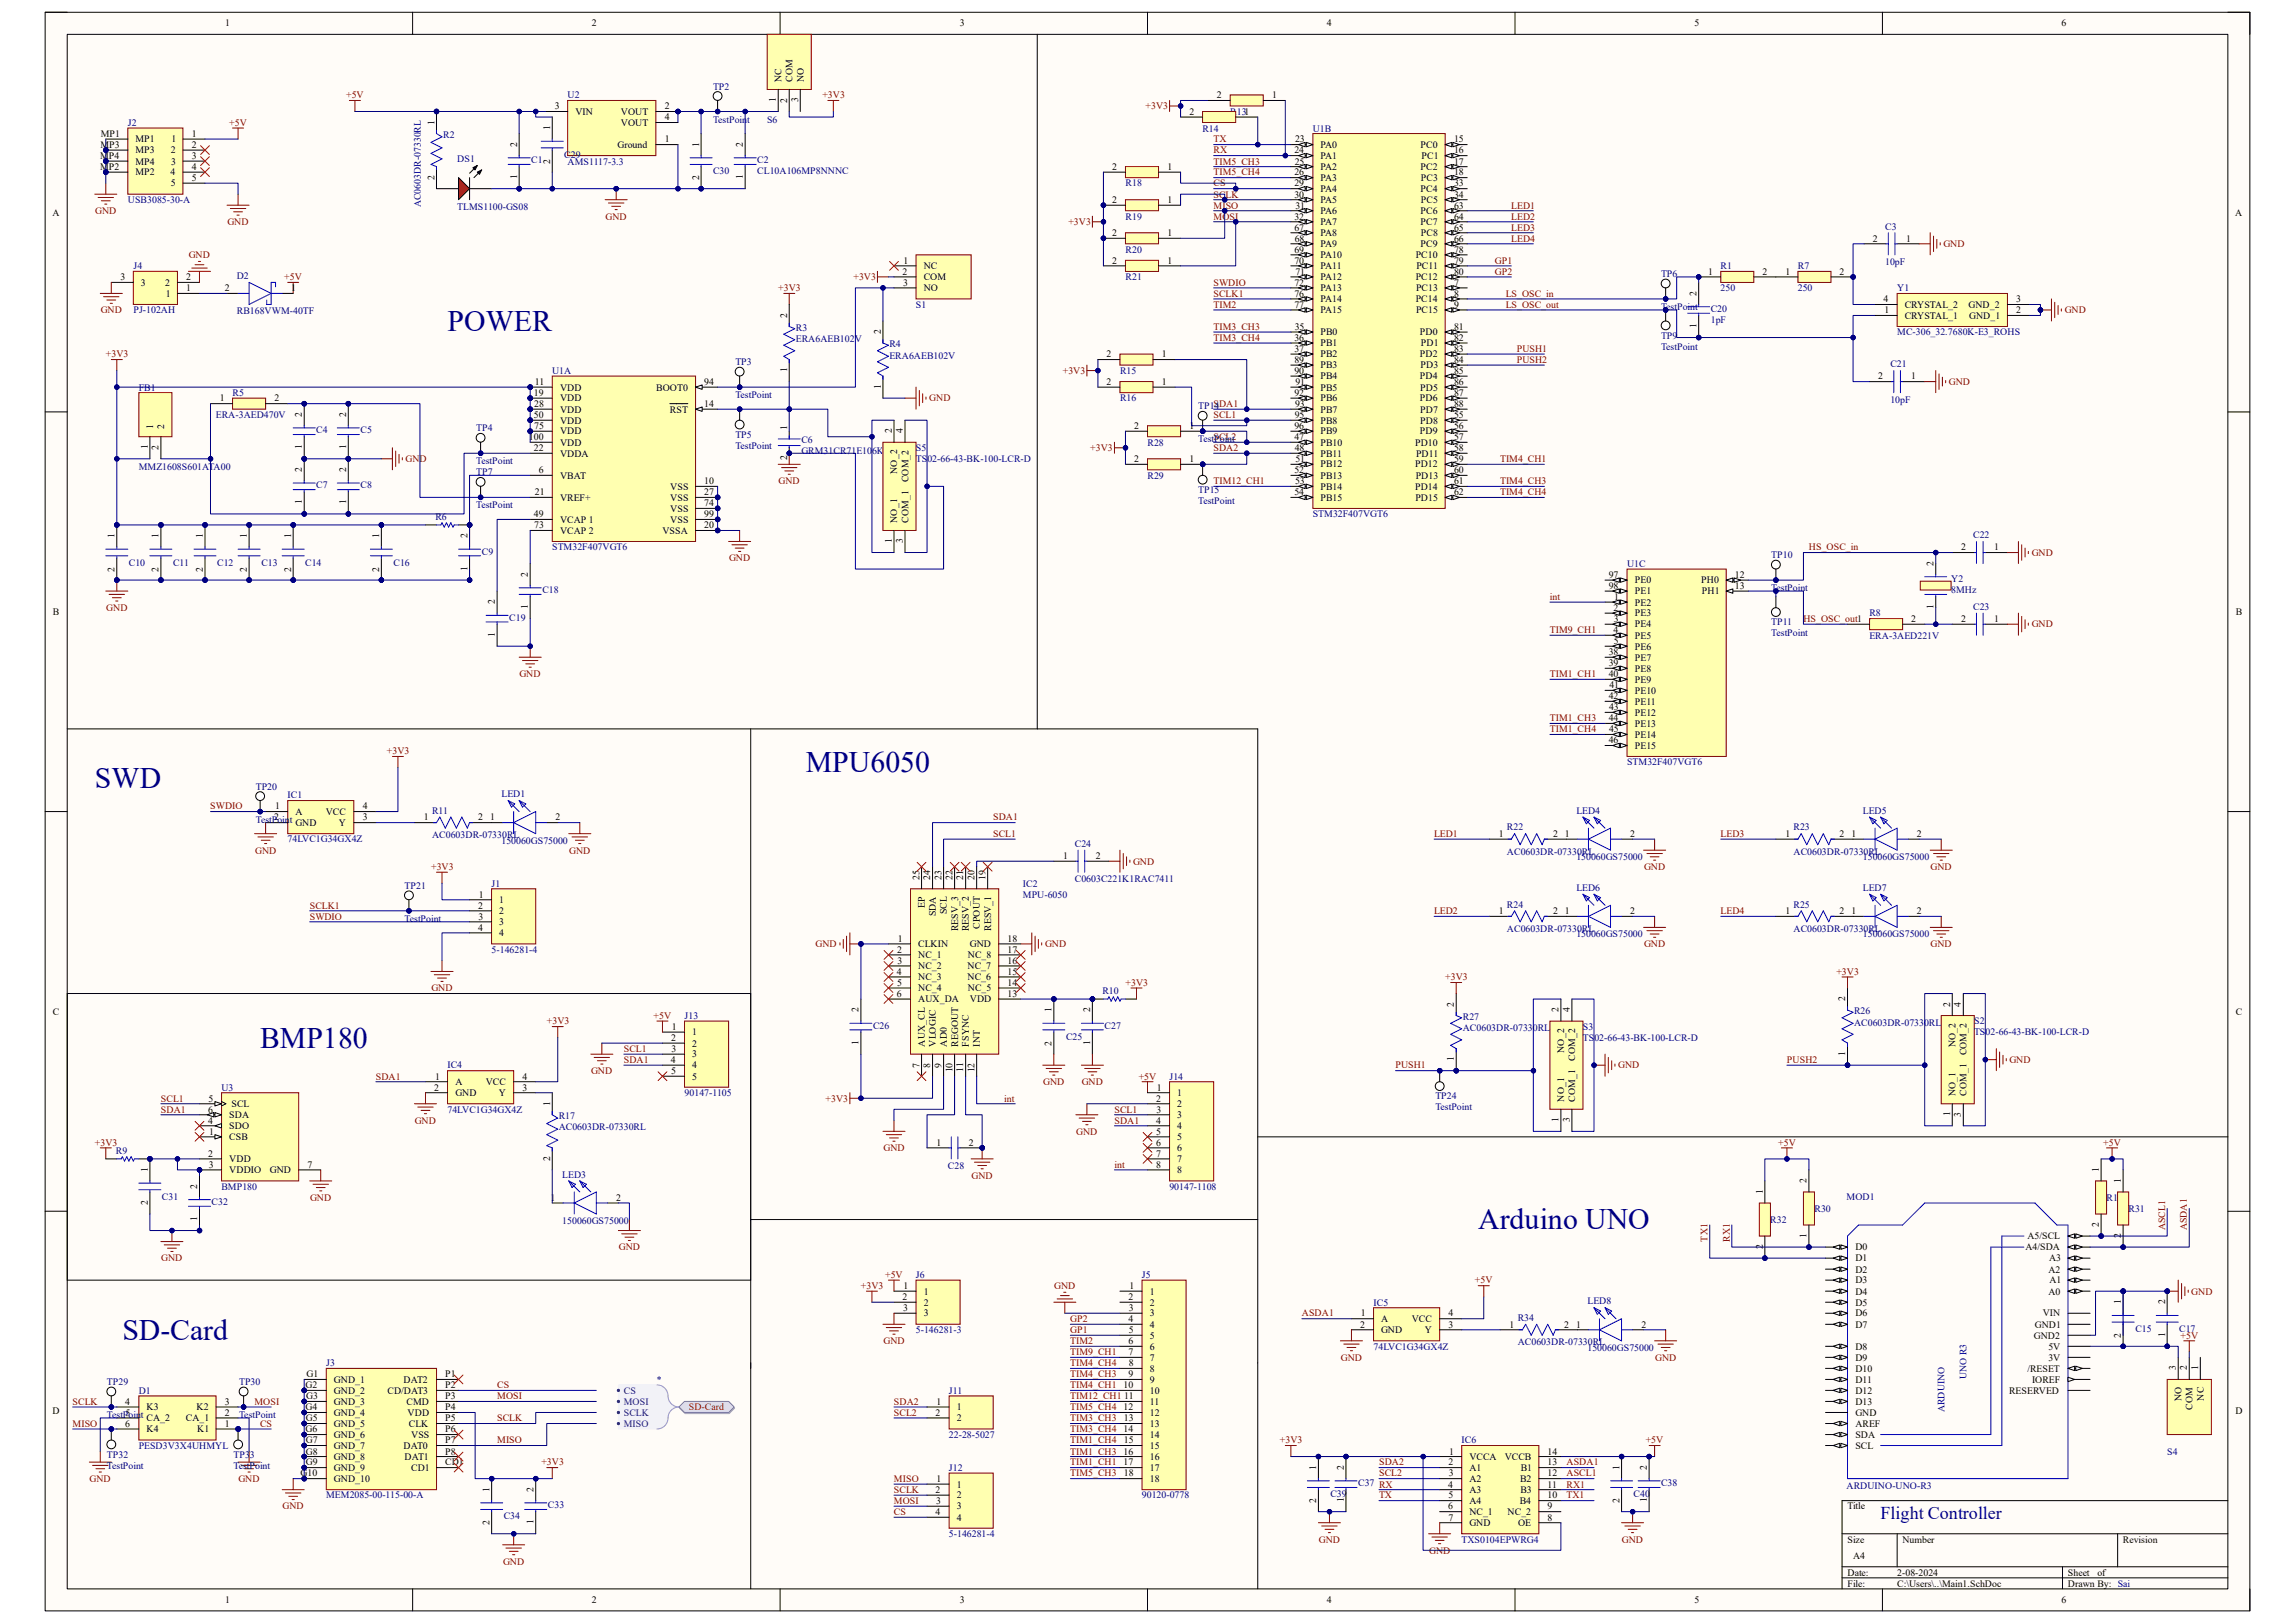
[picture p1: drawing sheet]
<svg xmlns="http://www.w3.org/2000/svg" width="297mm" height="210mm" viewBox="0 0 297 210" stroke-linecap="round" stroke-linejoin="round" font-family="sans-serif">
<defs><g id="words">
<g font-size="3.9" fill="#000080">
<text x="57.9" y="42.8">POWER</text>
<text x="104.3" y="99.9">MPU6050</text>
<text x="12.3" y="102">SWD</text>
<text x="33.7" y="135.6">BMP180</text>
<text x="191.3" y="159.1">Arduino UNO</text>
<text x="15.8" y="173.4">SD-Card</text>
</g>
<text font-size="2.3" fill="#000080" x="243.4" y="196.6">Flight Controller</text>
<g font-size="1.3">
<text x="29.1" y="3.4">1</text>
<text x="76.6" y="3.4">2</text>
<text x="124.2" y="3.4">3</text>
<text x="171.7" y="3.4">4</text>
<text x="219.3" y="3.4">5</text>
<text x="266.8" y="3.4">6</text>
<text x="101.1" y="10.6" transform="rotate(-90 101.1 10.6)">NC</text>
<text x="102.6" y="10.6" transform="rotate(-90 102.6 10.6)">COM</text>
<text x="104" y="10.6" transform="rotate(-90 104 10.6)">NO</text>
<text x="13" y="17.7">MP1</text>
<text x="24.8" y="17.7">1</text>
<text x="56.2" y="16.1" transform="rotate(-90 56.2 16.1)">1</text>
<text x="71.2" y="16.8" transform="rotate(-90 71.2 16.8)">1</text>
<text x="71.8" y="14.1">3</text>
<text x="74.5" y="14.9">VIN</text>
<text x="80.3" y="14.9">VOUT</text>
<text x="80.3" y="16.3">VOUT</text>
<text x="86" y="14.1">2</text>
<text x="86" y="15.6">4</text>
<text x="100.4" y="13.2" transform="rotate(-90 100.4 13.2)">1</text>
<text x="101.9" y="13.3" transform="rotate(-90 101.9 13.3)">2</text>
<text x="103.3" y="13.3" transform="rotate(-90 103.3 13.3)">3</text>
<text x="153.9" y="14.9">2</text>
<text x="157.5" y="12.7">2</text>
<text x="164.6" y="12.7">1</text>
<text x="13" y="22">MP2</text>
<text x="13" y="20.6">MP4</text>
<text x="13" y="19.1">MP3</text>
<text x="17.5" y="18.4">MP1</text>
<text x="17.5" y="22.7">MP2</text>
<text x="17.5" y="19.9">MP3</text>
<text x="17.5" y="21.3">MP4</text>
<text x="22.1" y="22.7">4</text>
<text x="22.1" y="19.9">2</text>
<text x="22.1" y="21.3">3</text>
<text x="22.2" y="18.4">1</text>
<text x="24.8" y="19.1">2</text>
<text x="24.8" y="20.6">3</text>
<text x="24.8" y="22">4</text>
<text x="24.8" y="23.4">5</text>
<text x="56.2" y="23.3" transform="rotate(-90 56.2 23.3)">2</text>
<text x="66.9" y="23.2" transform="rotate(-90 66.9 23.2)">1</text>
<text x="66.9" y="19" transform="rotate(-90 66.9 19)">2</text>
<text x="71.2" y="21.2" transform="rotate(-90 71.2 21.2)">2</text>
<text x="79.9" y="19.1">Ground</text>
<text x="86" y="18.4">1</text>
<text x="90.5" y="23.3" transform="rotate(-90 90.5 23.3)">2</text>
<text x="90.5" y="19" transform="rotate(-90 90.5 19)">1</text>
<text x="96.1" y="23.2" transform="rotate(-90 96.1 23.2)">1</text>
<text x="96.1" y="19" transform="rotate(-90 96.1 19)">2</text>
<text x="143.9" y="22">2</text>
<text x="151.1" y="22">1</text>
<text x="167.5" y="19.9">24</text>
<text x="167.5" y="22.7">26</text>
<text x="167.6" y="21.3">25</text>
<text x="167.6" y="18.4">23</text>
<text x="170.9" y="19.1">PA0</text>
<text x="170.9" y="20.6">PA1</text>
<text x="170.9" y="22">PA2</text>
<text x="170.9" y="23.4">PA3</text>
<text x="183.9" y="19.1">PC0</text>
<text x="183.9" y="22">PC2</text>
<text x="183.9" y="23.4">PC3</text>
<text x="184" y="20.6">PC1</text>
<text x="188.2" y="18.4">15</text>
<text x="188.2" y="19.9">16</text>
<text x="188.2" y="21.3">17</text>
<text x="188.2" y="22.7">18</text>
<text x="6.8" y="27.9">A</text>
<text x="22.1" y="24.1">5</text>
<text x="143.9" y="26.3">2</text>
<text x="151.1" y="26.3">1</text>
<text x="167.5" y="24.1">29</text>
<text x="167.5" y="25.6">30</text>
<text x="167.5" y="28.4">32</text>
<text x="167.5" y="29.8">67</text>
<text x="167.6" y="27">31</text>
<text x="170.9" y="24.8">PA4</text>
<text x="170.9" y="26.3">PA5</text>
<text x="170.9" y="27.7">PA6</text>
<text x="170.9" y="29.1">PA7</text>
<text x="183.9" y="24.8">PC4</text>
<text x="183.9" y="27.7">PC6</text>
<text x="183.9" y="29.1">PC7</text>
<text x="183.9" y="26.3">PC5</text>
<text x="188.2" y="24.1">33</text>
<text x="188.2" y="25.6">34</text>
<text x="188.2" y="27">63</text>
<text x="188.2" y="28.4">64</text>
<text x="188.2" y="29.8">65</text>
<text x="289.3" y="27.9">A</text>
<text x="116.8" y="35.6">2</text>
<text x="116.9" y="34.1">1</text>
<text x="119.5" y="34.8">NC</text>
<text x="143.9" y="30.6">2</text>
<text x="143.9" y="34.1">2</text>
<text x="151.1" y="30.6">1</text>
<text x="151.1" y="34.1">1</text>
<text x="167.5" y="32.7">69</text>
<text x="167.5" y="34.1">70</text>
<text x="167.6" y="31.3">68</text>
<text x="167.6" y="35.6">71</text>
<text x="170.9" y="30.6">PA8</text>
<text x="170.9" y="32">PA9</text>
<text x="170.9" y="33.4">PA10</text>
<text x="170.9" y="34.8">PA11</text>
<text x="183.2" y="33.4">PC10</text>
<text x="183.3" y="34.8">PC11</text>
<text x="183.9" y="32">PC9</text>
<text x="183.9" y="30.6">PC8</text>
<text x="188.2" y="31.3">66</text>
<text x="188.2" y="32.7">78</text>
<text x="188.2" y="34.1">79</text>
<text x="188.2" y="35.6">80</text>
<text x="221.1" y="35.6">1</text>
<text x="228.1" y="35.6">2</text>
<text x="231.1" y="35.6">1</text>
<text x="238.1" y="35.6">2</text>
<text x="242.4" y="31.3">2</text>
<text x="246.7" y="31.3">1</text>
<text x="15.6" y="36.3">3</text>
<text x="18.2" y="37">3</text>
<text x="21.4" y="37">2</text>
<text x="21.5" y="38.4">1</text>
<text x="24.1" y="37.7">1</text>
<text x="24.1" y="36.3">2</text>
<text x="29.1" y="37.7">2</text>
<text x="37.7" y="37.7">1</text>
<text x="101.9" y="41.1" transform="rotate(-90 101.9 41.1)">2</text>
<text x="116.9" y="37">3</text>
<text x="119.5" y="36.3">COM</text>
<text x="119.5" y="37.7">NO</text>
<text x="167.5" y="38.4">76</text>
<text x="167.5" y="39.8">77</text>
<text x="167.5" y="37">72</text>
<text x="170.9" y="36.3">PA12</text>
<text x="170.9" y="39.1">PA14</text>
<text x="170.9" y="40.6">PA15</text>
<text x="170.9" y="37.7">PA13</text>
<text x="183.2" y="36.3">PC12</text>
<text x="183.2" y="39.1">PC14</text>
<text x="183.3" y="37.7">PC13</text>
<text x="183.3" y="40.6">PC15</text>
<text x="188.2" y="37">7</text>
<text x="188.2" y="38.4">8</text>
<text x="188.2" y="39.8">9</text>
<text x="219.5" y="38.3" transform="rotate(-90 219.5 38.3)">2</text>
<text x="243.8" y="39.1">4</text>
<text x="243.9" y="40.6">1</text>
<text x="246.5" y="41.3">CRYSTAL_1</text>
<text x="246.5" y="39.8">CRYSTAL_2</text>
<text x="254.8" y="39.8">GND_2</text>
<text x="254.8" y="41.3">GND_1</text>
<text x="260.9" y="40.6">2</text>
<text x="260.9" y="39.1">3</text>
<text x="114" y="43.3" transform="rotate(-90 114 43.3)">2</text>
<text x="143.2" y="46.2">2</text>
<text x="150.4" y="46.2">1</text>
<text x="167.5" y="44.1">36</text>
<text x="167.5" y="45.6">37</text>
<text x="167.5" y="46.9">89</text>
<text x="167.6" y="42.7">35</text>
<text x="170.9" y="43.4">PB0</text>
<text x="170.9" y="44.8">PB1</text>
<text x="170.9" y="46.2">PB2</text>
<text x="170.9" y="47.7">PB3</text>
<text x="183.8" y="43.4">PD0</text>
<text x="183.8" y="46.2">PD2</text>
<text x="183.9" y="47.7">PD3</text>
<text x="183.9" y="44.8">PD1</text>
<text x="188.2" y="42.7">81</text>
<text x="188.2" y="44.1">82</text>
<text x="188.2" y="45.6">83</text>
<text x="188.2" y="46.9">84</text>
<text x="219.5" y="42.5" transform="rotate(-90 219.5 42.5)">1</text>
<text x="28.4" y="51.9">1</text>
<text x="35.5" y="51.9">2</text>
<text x="39.1" y="53.9" transform="rotate(-90 39.1 53.9)">2</text>
<text x="44.8" y="53.9" transform="rotate(-90 44.8 53.9)">2</text>
<text x="69.1" y="51.2">19</text>
<text x="69.1" y="52.7">28</text>
<text x="69.2" y="49.8">11</text>
<text x="72.5" y="50.5">VDD</text>
<text x="72.5" y="51.9">VDD</text>
<text x="72.5" y="53.4">VDD</text>
<text x="84.9" y="50.5">BOOT0</text>
<text x="86.7" y="53.4">RST</text>
<text x="91.1" y="49.8">94</text>
<text x="91.1" y="52.7">14</text>
<text x="101.9" y="48.1" transform="rotate(-90 101.9 48.1)">1</text>
<text x="114" y="50.3" transform="rotate(-90 114 50.3)">1</text>
<text x="143.2" y="49.8">2</text>
<text x="150.4" y="49.8">1</text>
<text x="167.5" y="48.4">90</text>
<text x="167.5" y="51.2">92</text>
<text x="167.6" y="52.7">93</text>
<text x="167.6" y="49.8">91</text>
<text x="170.9" y="49.1">PB4</text>
<text x="170.9" y="50.5">PB5</text>
<text x="170.9" y="51.9">PB6</text>
<text x="170.9" y="53.4">PB7</text>
<text x="183.8" y="49.1">PD4</text>
<text x="183.8" y="51.9">PD6</text>
<text x="183.8" y="50.5">PD5</text>
<text x="183.8" y="53.4">PD7</text>
<text x="188.2" y="48.4">85</text>
<text x="188.2" y="49.8">86</text>
<text x="188.2" y="51.2">87</text>
<text x="188.2" y="52.7">88</text>
<text x="243.1" y="49.1">2</text>
<text x="247.4" y="49.1">1</text>
<text x="19.1" y="58.1" transform="rotate(-90 19.1 58.1)">1</text>
<text x="19.8" y="55.5" transform="rotate(-90 19.8 55.5)">1</text>
<text x="20.5" y="58.3" transform="rotate(-90 20.5 58.3)">2</text>
<text x="21.3" y="55.5" transform="rotate(-90 21.3 55.5)">2</text>
<text x="39.1" y="58.1" transform="rotate(-90 39.1 58.1)">1</text>
<text x="44.8" y="58.1" transform="rotate(-90 44.8 58.1)">1</text>
<text x="68.5" y="56.9">100</text>
<text x="69.1" y="54.1">50</text>
<text x="69.1" y="58.4">22</text>
<text x="69.1" y="55.5">75</text>
<text x="72.5" y="54.8">VDD</text>
<text x="72.5" y="56.2">VDD</text>
<text x="72.5" y="57.7">VDD</text>
<text x="72.5" y="59.1">VDDA</text>
<text x="101.9" y="59.5" transform="rotate(-90 101.9 59.5)">2</text>
<text x="101.9" y="55.7" transform="rotate(-90 101.9 55.7)">1</text>
<text x="115.4" y="56.1" transform="rotate(-90 115.4 56.1)">2</text>
<text x="116.8" y="56.1" transform="rotate(-90 116.8 56.1)">4</text>
<text x="146.8" y="55.5">2</text>
<text x="146.8" y="59.8">2</text>
<text x="153.9" y="55.5">1</text>
<text x="153.9" y="59.8">1</text>
<text x="167.5" y="55.5">96</text>
<text x="167.5" y="56.9">47</text>
<text x="167.6" y="54.1">95</text>
<text x="167.6" y="58.4">48</text>
<text x="167.6" y="59.8">51</text>
<text x="170.9" y="54.8">PB8</text>
<text x="170.9" y="56.2">PB9</text>
<text x="170.9" y="57.7">PB10</text>
<text x="170.9" y="59.1">PB11</text>
<text x="183.1" y="57.7">PD10</text>
<text x="183.3" y="59.1">PD11</text>
<text x="183.8" y="56.2">PD9</text>
<text x="183.8" y="54.8">PD8</text>
<text x="188.2" y="54.1">55</text>
<text x="188.2" y="55.5">56</text>
<text x="188.2" y="56.9">57</text>
<text x="188.2" y="58.4">58</text>
<text x="188.2" y="59.8">59</text>
<text x="39.1" y="65.3" transform="rotate(-90 39.1 65.3)">1</text>
<text x="39.1" y="61.1" transform="rotate(-90 39.1 61.1)">2</text>
<text x="44.8" y="65.3" transform="rotate(-90 44.8 65.3)">1</text>
<text x="44.8" y="61.1" transform="rotate(-90 44.8 61.1)">2</text>
<text x="69.2" y="64.1">21</text>
<text x="69.7" y="61.2">6</text>
<text x="72.5" y="61.9">VBAT</text>
<text x="72.5" y="64.8">VREF+</text>
<text x="86.7" y="63.4">VSS</text>
<text x="86.7" y="64.8">VSS</text>
<text x="91.1" y="62.7">10</text>
<text x="91.1" y="64.1">27</text>
<text x="91.1" y="65.5">74</text>
<text x="116.1" y="61.3" transform="rotate(-90 116.1 61.3)">NO_2</text>
<text x="117.6" y="62.4" transform="rotate(-90 117.6 62.4)">COM_2</text>
<text x="167.5" y="61.2">52</text>
<text x="167.5" y="64.1">54</text>
<text x="167.6" y="62.7">53</text>
<text x="170.9" y="60.5">PB12</text>
<text x="170.9" y="61.9">PB13</text>
<text x="170.9" y="63.4">PB14</text>
<text x="170.9" y="64.8">PB15</text>
<text x="183.1" y="60.5">PD12</text>
<text x="183.1" y="63.4">PD14</text>
<text x="183.2" y="64.8">PD15</text>
<text x="183.2" y="61.9">PD13</text>
<text x="188.2" y="61.2">60</text>
<text x="188.2" y="62.7">61</text>
<text x="188.2" y="64.1">62</text>
<text x="14.8" y="69.6" transform="rotate(-90 14.8 69.6)">1</text>
<text x="20.5" y="69.6" transform="rotate(-90 20.5 69.6)">1</text>
<text x="26.2" y="69.6" transform="rotate(-90 26.2 69.6)">1</text>
<text x="32" y="69.6" transform="rotate(-90 32 69.6)">1</text>
<text x="37.7" y="69.6" transform="rotate(-90 37.7 69.6)">1</text>
<text x="49.1" y="69.6" transform="rotate(-90 49.1 69.6)">1</text>
<text x="60.5" y="69.6" transform="rotate(-90 60.5 69.6)">2</text>
<text x="69.1" y="66.9">49</text>
<text x="69.1" y="68.4">73</text>
<text x="72.5" y="67.6">VCAP 1</text>
<text x="72.5" y="69.1">VCAP 2</text>
<text x="85.7" y="69.1">VSSA</text>
<text x="86.7" y="66.2">VSS</text>
<text x="86.7" y="67.6">VSS</text>
<text x="91.1" y="66.9">99</text>
<text x="91.1" y="68.4">20</text>
<text x="115.4" y="70.3" transform="rotate(-90 115.4 70.3)">1</text>
<text x="116.1" y="67.6" transform="rotate(-90 116.1 67.6)">NO_1</text>
<text x="116.8" y="70.3" transform="rotate(-90 116.8 70.3)">3</text>
<text x="117.6" y="67.6" transform="rotate(-90 117.6 67.6)">COM_1</text>
<text x="253.8" y="71.2">2</text>
<text x="258.1" y="71.2">1</text>
<text x="14.8" y="74" transform="rotate(-90 14.8 74)">2</text>
<text x="20.5" y="74" transform="rotate(-90 20.5 74)">2</text>
<text x="26.2" y="74" transform="rotate(-90 26.2 74)">2</text>
<text x="32" y="74" transform="rotate(-90 32 74)">2</text>
<text x="37.7" y="74" transform="rotate(-90 37.7 74)">2</text>
<text x="49.1" y="74" transform="rotate(-90 49.1 74)">2</text>
<text x="60.5" y="73.8" transform="rotate(-90 60.5 73.8)">1</text>
<text x="68.3" y="74.6" transform="rotate(-90 68.3 74.6)">2</text>
<text x="208.2" y="74.8">97</text>
<text x="208.2" y="76.2">98</text>
<text x="208.9" y="77.6">1</text>
<text x="211.6" y="75.5">PE0</text>
<text x="211.6" y="76.9">PE1</text>
<text x="220.2" y="75.5">PH0</text>
<text x="220.3" y="76.9">PH1</text>
<text x="224.5" y="74.8">12</text>
<text x="224.5" y="76.2">13</text>
<text x="250.2" y="73.2" transform="rotate(-90 250.2 73.2)">2</text>
<text x="6.9" y="79.6">B</text>
<text x="64" y="82.4" transform="rotate(-90 64 82.4)">1</text>
<text x="64" y="78.2" transform="rotate(-90 64 78.2)">2</text>
<text x="68.3" y="78.8" transform="rotate(-90 68.3 78.8)">1</text>
<text x="208.8" y="79.1">2</text>
<text x="208.8" y="81.9">4</text>
<text x="208.9" y="80.5">3</text>
<text x="208.9" y="83.4">5</text>
<text x="211.6" y="78.4">PE2</text>
<text x="211.6" y="79.8">PE3</text>
<text x="211.6" y="81.2">PE4</text>
<text x="211.6" y="82.6">PE5</text>
<text x="247.4" y="80.5">2</text>
<text x="250.2" y="78.8" transform="rotate(-90 250.2 78.8)">1</text>
<text x="253.8" y="80.5">2</text>
<text x="258.1" y="80.5">1</text>
<text x="289.3" y="79.6">B</text>
<text x="208.2" y="84.8">38</text>
<text x="208.2" y="86.2">39</text>
<text x="208.2" y="87.6">40</text>
<text x="208.3" y="89">41</text>
<text x="211.6" y="84.1">PE6</text>
<text x="211.6" y="85.5">PE7</text>
<text x="211.6" y="86.9">PE8</text>
<text x="211.6" y="88.3">PE9</text>
<text x="211.6" y="89.7">PE10</text>
<text x="208.2" y="90.5">42</text>
<text x="208.2" y="93.3">44</text>
<text x="208.2" y="91.9">43</text>
<text x="208.2" y="94.7">45</text>
<text x="211.6" y="91.2">PE11</text>
<text x="211.6" y="92.6">PE12</text>
<text x="211.6" y="94">PE13</text>
<text x="211.6" y="95.5">PE14</text>
<text x="208.2" y="96.2">46</text>
<text x="211.6" y="96.9">PE15</text>
<text x="35.5" y="106.2">2</text>
<text x="35.6" y="104.7">1</text>
<text x="38.2" y="105.5">A</text>
<text x="38.2" y="106.9">GND</text>
<text x="42.2" y="105.5">VCC</text>
<text x="43.9" y="106.9">Y</text>
<text x="46.9" y="106.2">3</text>
<text x="46.9" y="104.7">4</text>
<text x="54.9" y="106.2">1</text>
<text x="61.9" y="106.2">2</text>
<text x="63.4" y="106.2">1</text>
<text x="71.9" y="106.2">2</text>
<text x="119" y="113.9" transform="rotate(-90 119 113.9)">25</text>
<text x="120.4" y="113.9" transform="rotate(-90 120.4 113.9)">24</text>
<text x="121.8" y="113.9" transform="rotate(-90 121.8 113.9)">23</text>
<text x="123.3" y="113.9" transform="rotate(-90 123.3 113.9)">22</text>
<text x="124.7" y="113.9" transform="rotate(-90 124.7 113.9)">21</text>
<text x="126.1" y="113.9" transform="rotate(-90 126.1 113.9)">20</text>
<text x="127.5" y="113.9" transform="rotate(-90 127.5 113.9)">19</text>
<text x="137.6" y="111.2">1</text>
<text x="141.8" y="111.2">2</text>
<text x="194" y="108.3">1</text>
<text x="201" y="108.3">2</text>
<text x="202.5" y="108.3">1</text>
<text x="211" y="108.3">2</text>
<text x="231.1" y="108.3">1</text>
<text x="238.1" y="108.3">2</text>
<text x="239.6" y="108.3">1</text>
<text x="248.1" y="108.3">2</text>
<text x="61.9" y="117.6">2</text>
<text x="61.9" y="119">3</text>
<text x="62" y="116.2">1</text>
<text x="64.6" y="116.9">1</text>
<text x="64.6" y="118.3">2</text>
<text x="64.6" y="119.7">3</text>
<text x="119.7" y="117.5" transform="rotate(-90 119.7 117.5)">EP</text>
<text x="121.1" y="118.6" transform="rotate(-90 121.1 118.6)">SDA</text>
<text x="122.6" y="118.3" transform="rotate(-90 122.6 118.3)">SCL</text>
<text x="194" y="118.3">1</text>
<text x="201" y="118.3">2</text>
<text x="202.5" y="118.3">1</text>
<text x="211" y="118.3">2</text>
<text x="231.1" y="118.3">1</text>
<text x="238.1" y="118.3">2</text>
<text x="239.6" y="118.3">1</text>
<text x="248.1" y="118.3">2</text>
<text x="61.9" y="120.4">4</text>
<text x="64.6" y="121.2">4</text>
<text x="116.1" y="123.3">2</text>
<text x="116.2" y="124.7">3</text>
<text x="116.2" y="121.9">1</text>
<text x="118.8" y="122.6">CLKIN</text>
<text x="118.8" y="124">NC_1</text>
<text x="118.8" y="125.4">NC_2</text>
<text x="124" y="120.5" transform="rotate(-90 124 120.5)">RESV_3</text>
<text x="125.2" y="125.4">NC_7</text>
<text x="125.3" y="124">NC_8</text>
<text x="125.4" y="120.5" transform="rotate(-90 125.4 120.5)">RESV_2</text>
<text x="125.5" y="122.6">GND</text>
<text x="126.8" y="120.2" transform="rotate(-90 126.8 120.2)">CPOUT</text>
<text x="128.3" y="120.4" transform="rotate(-90 128.3 120.4)">RESV_1</text>
<text x="130.4" y="124.7">16</text>
<text x="130.4" y="123.3">17</text>
<text x="130.4" y="121.9">18</text>
<text x="6.9" y="131.3">C</text>
<text x="111.1" y="131" transform="rotate(-90 111.1 131)">2</text>
<text x="116.1" y="126.2">4</text>
<text x="116.1" y="129">6</text>
<text x="116.1" y="127.6">5</text>
<text x="118.8" y="126.9">NC_3</text>
<text x="118.8" y="128.3">NC_4</text>
<text x="118.8" y="129.7">AUX_DA</text>
<text x="125.2" y="126.9">NC_6</text>
<text x="125.3" y="128.3">NC_5</text>
<text x="125.5" y="129.7">VDD</text>
<text x="130.4" y="129">13</text>
<text x="130.4" y="127.6">14</text>
<text x="130.4" y="126.2">15</text>
<text x="136.1" y="131" transform="rotate(-90 136.1 131)">1</text>
<text x="141.1" y="131" transform="rotate(-90 141.1 131)">2</text>
<text x="188.2" y="130.3" transform="rotate(-90 188.2 130.3)">2</text>
<text x="201.7" y="131" transform="rotate(-90 201.7 131)">2</text>
<text x="203.2" y="131" transform="rotate(-90 203.2 131)">4</text>
<text x="238.8" y="129.5" transform="rotate(-90 238.8 129.5)">2</text>
<text x="252.4" y="130.3" transform="rotate(-90 252.4 130.3)">2</text>
<text x="253.8" y="130.3" transform="rotate(-90 253.8 130.3)">4</text>
<text x="289.3" y="131.3">C</text>
<text x="86.8" y="137.5">4</text>
<text x="86.9" y="134.7">2</text>
<text x="86.9" y="136.1">3</text>
<text x="87" y="133.3">1</text>
<text x="89.6" y="134">1</text>
<text x="89.6" y="135.4">2</text>
<text x="89.6" y="136.8">3</text>
<text x="111.1" y="135.2" transform="rotate(-90 111.1 135.2)">1</text>
<text x="119.7" y="135.4" transform="rotate(-90 119.7 135.4)">AUX_CL</text>
<text x="121.1" y="135.4" transform="rotate(-90 121.1 135.4)">VLOGIC</text>
<text x="122.6" y="135.4" transform="rotate(-90 122.6 135.4)">AD0</text>
<text x="124" y="135.4" transform="rotate(-90 124 135.4)">REGOUT</text>
<text x="125.4" y="135.4" transform="rotate(-90 125.4 135.4)">FSYNC</text>
<text x="126.8" y="135.4" transform="rotate(-90 126.8 135.4)">INT</text>
<text x="136.1" y="135.3" transform="rotate(-90 136.1 135.3)">2</text>
<text x="141.1" y="135.2" transform="rotate(-90 141.1 135.2)">1</text>
<text x="188.2" y="137.3" transform="rotate(-90 188.2 137.3)">1</text>
<text x="202.4" y="136.2" transform="rotate(-90 202.4 136.2)">NO_2</text>
<text x="203.9" y="137.3" transform="rotate(-90 203.9 137.3)">COM_2</text>
<text x="238.8" y="136.6" transform="rotate(-90 238.8 136.6)">1</text>
<text x="253.1" y="135.5" transform="rotate(-90 253.1 135.5)">NO_2</text>
<text x="254.5" y="136.6" transform="rotate(-90 254.5 136.6)">COM_2</text>
<text x="26.9" y="144">6</text>
<text x="27" y="142.5">5</text>
<text x="30" y="143.3">SCL</text>
<text x="56.2" y="141.1">2</text>
<text x="56.3" y="139.7">1</text>
<text x="58.9" y="140.4">A</text>
<text x="58.9" y="141.8">GND</text>
<text x="62.9" y="140.4">VCC</text>
<text x="64.6" y="141.8">Y</text>
<text x="67.6" y="141.1">3</text>
<text x="67.6" y="139.7">4</text>
<text x="71.2" y="143.1" transform="rotate(-90 71.2 143.1)">1</text>
<text x="86.9" y="139">5</text>
<text x="89.6" y="138.3">4</text>
<text x="89.6" y="139.7">5</text>
<text x="119" y="138.1" transform="rotate(-90 119 138.1)">7</text>
<text x="120.4" y="138.1" transform="rotate(-90 120.4 138.1)">8</text>
<text x="121.8" y="138.1" transform="rotate(-90 121.8 138.1)">9</text>
<text x="123.3" y="138.8" transform="rotate(-90 123.3 138.8)">10</text>
<text x="124.7" y="138.7" transform="rotate(-90 124.7 138.7)">11</text>
<text x="126.1" y="138.8" transform="rotate(-90 126.1 138.8)">12</text>
<text x="149.6" y="142.5">2</text>
<text x="149.7" y="144">3</text>
<text x="149.7" y="141.1">1</text>
<text x="152.4" y="141.8">1</text>
<text x="152.4" y="143.3">2</text>
<text x="202.4" y="142.5" transform="rotate(-90 202.4 142.5)">NO_1</text>
<text x="203.9" y="142.5" transform="rotate(-90 203.9 142.5)">COM_1</text>
<text x="253.1" y="141.8" transform="rotate(-90 253.1 141.8)">NO_1</text>
<text x="254.5" y="141.8" transform="rotate(-90 254.5 141.8)">COM_1</text>
<text x="26.9" y="149.7">2</text>
<text x="26.9" y="145.4">4</text>
<text x="27.1" y="146.8">1</text>
<text x="29.7" y="147.5">CSB</text>
<text x="29.7" y="146.1">SDO</text>
<text x="29.7" y="144.7">SDA</text>
<text x="121.2" y="148.3">1</text>
<text x="125.4" y="148.3">2</text>
<text x="149.6" y="145.4">4</text>
<text x="149.6" y="148.3">6</text>
<text x="149.6" y="146.8">5</text>
<text x="149.6" y="149.7">7</text>
<text x="152.4" y="144.7">3</text>
<text x="152.4" y="146.1">4</text>
<text x="152.4" y="147.5">5</text>
<text x="152.4" y="149">6</text>
<text x="201.7" y="145.2" transform="rotate(-90 201.7 145.2)">1</text>
<text x="203.2" y="145.2" transform="rotate(-90 203.2 145.2)">3</text>
<text x="252.4" y="144.4" transform="rotate(-90 252.4 144.4)">1</text>
<text x="253.8" y="144.5" transform="rotate(-90 253.8 144.5)">3</text>
<text x="19.1" y="156" transform="rotate(-90 19.1 156)">2</text>
<text x="19.1" y="151.7" transform="rotate(-90 19.1 151.7)">1</text>
<text x="25.5" y="153.8" transform="rotate(-90 25.5 153.8)">2</text>
<text x="27" y="151.1">3</text>
<text x="29.7" y="150.4">VDD</text>
<text x="29.7" y="151.8">VDDIO</text>
<text x="34.9" y="151.8">GND</text>
<text x="39.8" y="151.1">7</text>
<text x="71.2" y="150.3" transform="rotate(-90 71.2 150.3)">2</text>
<text x="71.2" y="155.4">1</text>
<text x="79.8" y="155.4">2</text>
<text x="149.6" y="151.1">8</text>
<text x="152.4" y="150.4">7</text>
<text x="152.4" y="151.8">8</text>
<text x="228.1" y="154.5" transform="rotate(-90 228.1 154.5)">1</text>
<text x="233.8" y="153.1" transform="rotate(-90 233.8 153.1)">2</text>
<text x="271.6" y="151.7" transform="rotate(-90 271.6 151.7)">1</text>
<text x="274.5" y="153.1" transform="rotate(-90 274.5 153.1)">1</text>
<text x="25.5" y="158" transform="rotate(-90 25.5 158)">1</text>
<text x="228.1" y="161.7" transform="rotate(-90 228.1 161.7)">2</text>
<text x="233.8" y="160.1" transform="rotate(-90 233.8 160.1)">1</text>
<text x="240.1" y="161.8">D0</text>
<text x="262.1" y="161.8">A4/SDA</text>
<text x="262.4" y="160.4">A5/SCL</text>
<text x="271.6" y="158.8" transform="rotate(-90 271.6 158.8)">2</text>
<text x="274.5" y="160.2" transform="rotate(-90 274.5 160.2)">2</text>
<text x="116.9" y="166.8">1</text>
<text x="119.5" y="167.5">1</text>
<text x="146.2" y="166.8">1</text>
<text x="148.8" y="167.5">1</text>
<text x="240.1" y="163.2">D1</text>
<text x="240.1" y="164.7">D2</text>
<text x="240.1" y="166.1">D3</text>
<text x="240.1" y="167.5">D4</text>
<text x="265.1" y="164.7">A2</text>
<text x="265.1" y="167.5">A0</text>
<text x="265.2" y="163.2">A3</text>
<text x="265.2" y="166.1">A1</text>
<text x="116.8" y="168.2">2</text>
<text x="116.9" y="169.7">3</text>
<text x="119.5" y="169">2</text>
<text x="119.5" y="170.3">3</text>
<text x="146" y="168.2">2</text>
<text x="146" y="171.1">4</text>
<text x="146" y="173.9">6</text>
<text x="146.1" y="169.7">3</text>
<text x="146.1" y="172.5">5</text>
<text x="148.8" y="169">2</text>
<text x="148.8" y="170.3">3</text>
<text x="148.8" y="171.8">4</text>
<text x="148.8" y="173.2">5</text>
<text x="176" y="171.8">2</text>
<text x="176.1" y="170.3">1</text>
<text x="178.7" y="171.1">A</text>
<text x="178.7" y="172.5">GND</text>
<text x="182.7" y="171.1">VCC</text>
<text x="184.4" y="172.5">Y</text>
<text x="187.5" y="171.8">3</text>
<text x="187.5" y="170.3">4</text>
<text x="195.4" y="171.8">1</text>
<text x="202.4" y="171.8">2</text>
<text x="204" y="171.8">1</text>
<text x="212.4" y="171.8">2</text>
<text x="240.1" y="169">D5</text>
<text x="240.1" y="170.3">D6</text>
<text x="240.1" y="171.8">D7</text>
<text x="263.2" y="173.2">GND2</text>
<text x="263.4" y="171.8">GND1</text>
<text x="264.4" y="170.3">VIN</text>
<text x="274.5" y="173.1" transform="rotate(-90 274.5 173.1)">2</text>
<text x="274.5" y="168.8" transform="rotate(-90 274.5 168.8)">1</text>
<text x="280.2" y="173" transform="rotate(-90 280.2 173)">1</text>
<text x="280.2" y="168.8" transform="rotate(-90 280.2 168.8)">2</text>
<text x="39.5" y="179.6">G2</text>
<text x="39.7" y="178.2">G1</text>
<text x="43.2" y="178.9">GND_1</text>
<text x="52.2" y="178.9">DAT2</text>
<text x="57.6" y="178.2">P1</text>
<text x="57.6" y="179.6">P2</text>
<text x="145.4" y="179.6">10</text>
<text x="146" y="175.3">7</text>
<text x="146" y="178.2">9</text>
<text x="146.1" y="176.8">8</text>
<text x="148.8" y="174.6">6</text>
<text x="148.8" y="176.1">7</text>
<text x="148.8" y="177.5">8</text>
<text x="148.8" y="178.9">9</text>
<text x="240.1" y="174.6">D8</text>
<text x="240.1" y="176.1">D9</text>
<text x="240.1" y="177.5">D10</text>
<text x="240.1" y="178.9">D11</text>
<text x="262.4" y="177.5">/RESET</text>
<text x="263" y="178.9">IOREF</text>
<text x="265.1" y="174.6">5V</text>
<text x="265.1" y="176.1">3V</text>
<text x="281.6" y="177.3" transform="rotate(-90 281.6 177.3)">3</text>
<text x="283" y="177.3" transform="rotate(-90 283 177.3)">2</text>
<text x="284.5" y="177.3" transform="rotate(-90 284.5 177.3)">1</text>
<text x="6.8" y="183">D</text>
<text x="16.2" y="184.6">6</text>
<text x="16.2" y="181.8">4</text>
<text x="16.3" y="183.2">5</text>
<text x="19" y="185.3">K4</text>
<text x="19" y="183.9">CA_2</text>
<text x="19" y="182.5">K3</text>
<text x="24" y="183.9">CA_1</text>
<text x="25.4" y="182.5">K2</text>
<text x="25.5" y="185.3">K1</text>
<text x="29.1" y="184.6">1</text>
<text x="29.1" y="183.2">2</text>
<text x="29.1" y="181.8">3</text>
<text x="39.5" y="182.5">G4</text>
<text x="39.5" y="185.3">G6</text>
<text x="39.6" y="183.9">G5</text>
<text x="39.6" y="181.1">G3</text>
<text x="43.2" y="180.3">GND_2</text>
<text x="43.2" y="181.8">GND_3</text>
<text x="43.2" y="183.2">GND_4</text>
<text x="43.2" y="184.6">GND_5</text>
<text x="50.2" y="180.3">CD/DAT3</text>
<text x="52.6" y="181.8">CMD</text>
<text x="52.7" y="183.2">VDD</text>
<text x="52.9" y="184.6">CLK</text>
<text x="57.6" y="181.1">P3</text>
<text x="57.6" y="182.5">P4</text>
<text x="57.6" y="183.9">P5</text>
<text x="57.6" y="185.3">P6</text>
<text x="121.1" y="183.2">2</text>
<text x="121.2" y="181.8">1</text>
<text x="123.8" y="182.5">1</text>
<text x="123.8" y="183.9">2</text>
<text x="145.4" y="182.5">12</text>
<text x="145.4" y="185.3">14</text>
<text x="145.5" y="183.9">13</text>
<text x="145.5" y="181.1">11</text>
<text x="148.8" y="180.3">10</text>
<text x="148.8" y="181.8">11</text>
<text x="148.8" y="183.2">12</text>
<text x="148.8" y="184.6">13</text>
<text x="240.1" y="180.3">D12</text>
<text x="240.1" y="181.8">D13</text>
<text x="240.1" y="183.2">GND</text>
<text x="240.1" y="184.6">AREF</text>
<text x="260" y="180.3">RESERVED</text>
<text x="282.3" y="181.3" transform="rotate(-90 282.3 181.3)">NO</text>
<text x="283.8" y="182.4" transform="rotate(-90 283.8 182.4)">COM</text>
<text x="285.2" y="181.2" transform="rotate(-90 285.2 181.2)">NC</text>
<text x="289.3" y="183">D</text>
<text x="38.9" y="191.1">G10</text>
<text x="39.6" y="186.8">G7</text>
<text x="39.6" y="188.2">G8</text>
<text x="39.6" y="189.6">G9</text>
<text x="43.2" y="186.1">GND_6</text>
<text x="43.2" y="187.5">GND_7</text>
<text x="43.2" y="188.9">GND_8</text>
<text x="43.2" y="190.3">GND_9</text>
<text x="43.2" y="191.8">GND_10</text>
<text x="52.2" y="187.5">DAT0</text>
<text x="52.4" y="188.9">DAT1</text>
<text x="53.2" y="186.1">VSS</text>
<text x="53.2" y="190.3">CD1</text>
<text x="57.6" y="186.8">P7</text>
<text x="57.6" y="188.2">P8</text>
<text x="57.6" y="189.6">CD1</text>
<text x="121.2" y="191.8">1</text>
<text x="145.4" y="188.2">16</text>
<text x="145.4" y="189.6">17</text>
<text x="145.5" y="186.8">15</text>
<text x="145.5" y="191.1">18</text>
<text x="148.8" y="186.1">14</text>
<text x="148.8" y="187.5">15</text>
<text x="148.8" y="188.9">16</text>
<text x="148.8" y="190.3">17</text>
<text x="148.8" y="191.8">18</text>
<text x="170.3" y="190.2" transform="rotate(-90 170.3 190.2)">1</text>
<text x="173.9" y="190.2" transform="rotate(-90 173.9 190.2)">2</text>
<text x="187.5" y="189.6">2</text>
<text x="187.5" y="191.1">3</text>
<text x="187.5" y="188.2">1</text>
<text x="190.2" y="188.9">VCCA</text>
<text x="190.2" y="190.3">A1</text>
<text x="190.2" y="191.8">A2</text>
<text x="194.7" y="188.9">VCCB</text>
<text x="196.7" y="191.8">B2</text>
<text x="196.8" y="190.3">B1</text>
<text x="200.3" y="188.2">14</text>
<text x="200.3" y="189.6">13</text>
<text x="200.3" y="191.1">12</text>
<text x="209.6" y="190.2" transform="rotate(-90 209.6 190.2)">1</text>
<text x="213.1" y="190.2" transform="rotate(-90 213.1 190.2)">2</text>
<text x="240.1" y="187.5">SCL</text>
<text x="240.1" y="186.1">SDA</text>
<text x="63.3" y="197.4" transform="rotate(-90 63.3 197.4)">2</text>
<text x="63.3" y="193" transform="rotate(-90 63.3 193)">1</text>
<text x="69" y="197.2" transform="rotate(-90 69 197.2)">1</text>
<text x="69" y="193" transform="rotate(-90 69 193)">2</text>
<text x="121.1" y="193.2">2</text>
<text x="121.1" y="196">4</text>
<text x="121.2" y="194.6">3</text>
<text x="123.8" y="192.5">1</text>
<text x="123.8" y="193.9">2</text>
<text x="123.8" y="195.3">3</text>
<text x="123.8" y="196.8">4</text>
<text x="170.3" y="194.5" transform="rotate(-90 170.3 194.5)">2</text>
<text x="173.9" y="194.4" transform="rotate(-90 173.9 194.4)">1</text>
<text x="187.4" y="192.5">4</text>
<text x="187.4" y="195.3">6</text>
<text x="187.5" y="193.9">5</text>
<text x="187.5" y="196.8">7</text>
<text x="190.2" y="193.2">A3</text>
<text x="190.2" y="194.6">A4</text>
<text x="190.2" y="196">NC_1</text>
<text x="190.2" y="197.5">GND</text>
<text x="195.1" y="196">NC_2</text>
<text x="196.5" y="197.5">OE</text>
<text x="196.7" y="194.6">B4</text>
<text x="196.8" y="193.2">B3</text>
<text x="200.3" y="192.5">11</text>
<text x="200.3" y="193.9">10</text>
<text x="200.3" y="195.3">9</text>
<text x="200.3" y="196.8">8</text>
<text x="209.6" y="194.5" transform="rotate(-90 209.6 194.5)">2</text>
<text x="213.1" y="194.4" transform="rotate(-90 213.1 194.4)">1</text>
<text x="239.1" y="195.3">Title</text>
<text x="239.1" y="199.6">Size</text>
<text x="239.1" y="203.9">Date:</text>
<text x="239.8" y="201.8">A4</text>
<text x="245.5" y="203.9">2-08-2024</text>
<text x="246.2" y="199.6">Number</text>
<text x="267.6" y="203.9">Sheet</text>
<text x="271.4" y="203.9">of</text>
<text x="274.7" y="199.6">Revision</text>
<text x="29.1" y="207.5">1</text>
<text x="76.6" y="207.5">2</text>
<text x="124.2" y="207.5">3</text>
<text x="171.7" y="207.5">4</text>
<text x="219.3" y="207.5">5</text>
<text x="239.1" y="205.3">File:</text>
<text x="245.5" y="205.3">C:\Users\..\Main1.SchDoc</text>
<text x="266.8" y="207.5">6</text>
<text x="267.6" y="205.3">Drawn By: Sai</text>
</g>
<g font-size="1.3" fill="#000080">
<text x="92.3" y="11.6">TP2</text>
<text x="16.6" y="16.3">J2</text>
<text x="57.4" y="17.9">R2</text>
<text x="73.4" y="12.7">U2</text>
<text x="92.3" y="15.9">TestPoint</text>
<text x="99.3" y="15.9">S6</text>
<text x="155.6" y="17">R14</text>
<text x="159.2" y="14.9">R131</text>
<text x="169.9" y="17">U1B</text>
<text x="59.2" y="21">DS1</text>
<text x="68.7" y="21.1">C1</text>
<text x="73" y="20.4">C29</text>
<text x="73.4" y="21.3">AMS1117-3.3</text>
<text x="92.3" y="22.6">C30</text>
<text x="98" y="21.1">C2</text>
<text x="98" y="22.6">CL10A106MP8NNNC</text>
<text x="16.6" y="26.3">USB3085-30-A</text>
<text x="54.5" y="26.8" transform="rotate(-90 54.5 26.8)">AC0603DR-07330RL</text>
<text x="59.2" y="27.1">TLMS1100-GS08</text>
<text x="145.7" y="24.1">R18</text>
<text x="145.7" y="28.4">R19</text>
<text x="244" y="29.7">C3</text>
<text x="17.3" y="34.8">J4</text>
<text x="145.7" y="32.7">R20</text>
<text x="215" y="35.8">TP6</text>
<text x="222.7" y="34.8">R1</text>
<text x="232.7" y="34.8">R7</text>
<text x="244" y="34.2">10pF</text>
<text x="17.3" y="40.6">PJ-102AH</text>
<text x="30.6" y="36.1">D2</text>
<text x="30.6" y="40.7">RB168VWM-40TF</text>
<text x="118.5" y="39.8">S1</text>
<text x="145.7" y="36.3">R21</text>
<text x="215" y="40.1">TestPoint</text>
<text x="221.4" y="40.4">C20</text>
<text x="221.4" y="41.8">1pF</text>
<text x="222.7" y="37.7">250</text>
<text x="232.7" y="37.7">250</text>
<text x="245.5" y="37.7">Y1</text>
<text x="95.2" y="47.2">TP3</text>
<text x="103" y="42.8">R3</text>
<text x="103" y="44.2">ERA6AEB102V</text>
<text x="115.1" y="45">R4</text>
<text x="115.1" y="46.4">ERA6AEB102V</text>
<text x="215" y="43.8">TP9</text>
<text x="215" y="45.3">TestPoint</text>
<text x="244.6" y="47.5">C21</text>
<text x="245.5" y="43.4">MC-306_32.7680K-E3_ROHS</text>
<text x="17.9" y="50.5">FB1</text>
<text x="30.1" y="51.2">R5</text>
<text x="71.5" y="48.4">U1A</text>
<text x="95.2" y="51.5">TestPoint</text>
<text x="144.9" y="48.4">R15</text>
<text x="144.9" y="51.9">R16</text>
<text x="155.1" y="53">TP14</text>
<text x="244.6" y="52.1">10pF</text>
<text x="27.9" y="54.1">ERA-3AED470V</text>
<text x="40.9" y="56.1">C4</text>
<text x="46.7" y="56.1">C5</text>
<text x="61.6" y="55.8">TP4</text>
<text x="95.2" y="56.6">TP5</text>
<text x="95.2" y="58.1">TestPoint</text>
<text x="103.7" y="57.4">C6</text>
<text x="103.7" y="58.8">GRM31CR71E106KA12L</text>
<text x="118.5" y="58.4">S5</text>
<text x="118.5" y="59.8">TS02-66-43-BK-100-LCR-D</text>
<text x="148.5" y="57.7">R28</text>
<text x="155.1" y="57.2">TestPoint</text>
<text x="17.9" y="60.8">MMZ1608S601ATA00</text>
<text x="40.9" y="63.2">C7</text>
<text x="46.7" y="63.2">C8</text>
<text x="61.6" y="61.5">TP7</text>
<text x="61.6" y="65.8">TestPoint</text>
<text x="61.6" y="60.1">TestPoint</text>
<text x="148.5" y="61.9">R29</text>
<text x="155.1" y="63.8">TP15</text>
<text x="155.1" y="65.2">TestPoint</text>
<text x="56.3" y="67.2">R6</text>
<text x="62.4" y="71.8">C9</text>
<text x="71.5" y="71.2">STM32F407VGT6</text>
<text x="169.9" y="66.9">STM32F407VGT6</text>
<text x="255.4" y="69.6">C22</text>
<text x="16.7" y="73.2">C10</text>
<text x="22.4" y="73.2">C11</text>
<text x="28.1" y="73.2">C12</text>
<text x="33.8" y="73.2">C13</text>
<text x="39.5" y="73.2">C14</text>
<text x="50.9" y="73.2">C16</text>
<text x="70.2" y="76.8">C18</text>
<text x="210.6" y="73.4">U1C</text>
<text x="229.2" y="72.2">TP10</text>
<text x="229.2" y="76.5">TestPoint</text>
<text x="252.5" y="75.4">Y2</text>
<text x="252.5" y="76.8">8MHz</text>
<text x="65.9" y="80.3">C19</text>
<text x="229.2" y="80.9">TP11</text>
<text x="229.2" y="82.3">TestPoint</text>
<text x="241.9" y="79.8">R8</text>
<text x="241.9" y="82.6">ERA-3AED221V</text>
<text x="255.4" y="78.9">C23</text>
<text x="210.6" y="99">STM32F407VGT6</text>
<text x="33.1" y="102.2">TP20</text>
<text x="33.1" y="106.5">TestPoint</text>
<text x="37.2" y="103.3">IC1</text>
<text x="55.9" y="105.3">R11</text>
<text x="64.9" y="103.2">LED1</text>
<text x="195" y="107.4">R22</text>
<text x="204" y="105.3">LED4</text>
<text x="232.1" y="107.4">R23</text>
<text x="241.1" y="105.3">LED5</text>
<text x="37.2" y="109">74LVC1G34GX4Z</text>
<text x="55.9" y="108.5">AC0603DR-07330RL</text>
<text x="64.9" y="109.2">150060GS75000</text>
<text x="139.1" y="109.6">C24</text>
<text x="195" y="110.6">AC0603DR-07330RL</text>
<text x="204" y="111.3">150060GS75000</text>
<text x="232.1" y="110.6">AC0603DR-07330RL</text>
<text x="241.1" y="111.3">150060GS75000</text>
<text x="52.4" y="115">TP21</text>
<text x="52.4" y="119.3">TestPoint</text>
<text x="63.6" y="114.7">J1</text>
<text x="132.4" y="114.7">IC2</text>
<text x="132.4" y="116.2">MPU-6050</text>
<text x="139.1" y="114.2">C0603C221K1RAC7411</text>
<text x="195" y="117.4">R24</text>
<text x="204" y="115.3">LED6</text>
<text x="232.1" y="117.4">R25</text>
<text x="241.1" y="115.3">LED7</text>
<text x="63.6" y="123.3">5-146281-4</text>
<text x="195" y="120.6">AC0603DR-07330RL</text>
<text x="204" y="121.3">150060GS75000</text>
<text x="232.1" y="120.6">AC0603DR-07330RL</text>
<text x="241.1" y="121.3">150060GS75000</text>
<text x="88.6" y="131.8">J13</text>
<text x="142.7" y="128.6">R10</text>
<text x="189.3" y="132">R27</text>
<text x="239.9" y="131.3">R26</text>
<text x="113" y="133.1">C26</text>
<text x="138" y="134.5">C25</text>
<text x="143" y="133.1">C27</text>
<text x="189.3" y="133.4">AC0603DR-07330RL</text>
<text x="204.9" y="133.3">S3</text>
<text x="204.9" y="134.7">TS02-66-43-BK-100-LCR-D</text>
<text x="239.9" y="132.7">AC0603DR-07330RL</text>
<text x="255.5" y="132.5">S2</text>
<text x="255.5" y="134">TS02-66-43-BK-100-LCR-D</text>
<text x="28.7" y="141.1">U3</text>
<text x="57.9" y="138.3">IC4</text>
<text x="57.9" y="144">74LVC1G34GX4Z</text>
<text x="88.6" y="141.8">90147-1105</text>
<text x="151.3" y="139.7">J14</text>
<text x="185.8" y="142.2">TP24</text>
<text x="185.8" y="143.7">TestPoint</text>
<text x="15" y="149.3">R9</text>
<text x="72.3" y="144.8">R17</text>
<text x="72.3" y="146.3">AC0603DR-07330RL</text>
<text x="21" y="155.2">C31</text>
<text x="27.4" y="156">C32</text>
<text x="28.7" y="154">BMP180</text>
<text x="72.8" y="152.4">LED3</text>
<text x="122.7" y="151.3">C28</text>
<text x="151.3" y="154">90147-1108</text>
<text x="239" y="155.2">MOD1</text>
<text x="272.6" y="155.4">R12</text>
<text x="72.8" y="158.4">150060GS75000</text>
<text x="229.1" y="158.2">R32</text>
<text x="234.8" y="156.8">R30</text>
<text x="275.5" y="156.8">R31</text>
<text x="118.5" y="165.4">J6</text>
<text x="147.8" y="165.4">J5</text>
<text x="118.5" y="172.5">5-146281-3</text>
<text x="177.8" y="169">IC5</text>
<text x="196.4" y="170.9">R34</text>
<text x="205.4" y="168.8">LED8</text>
<text x="276.4" y="172.4">C15</text>
<text x="282" y="172.4">C17</text>
<text x="13.8" y="179.2">TP29</text>
<text x="30.9" y="179.2">TP30</text>
<text x="42.2" y="176.8">J3</text>
<text x="85" y="178.9">*</text>
<text x="177.8" y="174.6">74LVC1G34GX4Z</text>
<text x="196.4" y="174.1">AC0603DR-07330RL</text>
<text x="205.4" y="174.8">150060GS75000</text>
<text x="254.5" y="178.5" transform="rotate(-90 254.5 178.5)">UNO R3</text>
<text x="13.8" y="183.5">TestPoint</text>
<text x="17.9" y="180.3">D1</text>
<text x="30.9" y="183.5">TestPoint</text>
<text x="122.8" y="180.3">J11</text>
<text x="251.7" y="182.8" transform="rotate(-90 251.7 182.8)">ARDUINO</text>
<text x="13.8" y="188.6">TP32</text>
<text x="13.8" y="190">TestPoint</text>
<text x="17.9" y="187.5">PESD3V3X4UHMYL</text>
<text x="30.2" y="188.6">TP33</text>
<text x="30.2" y="190">TestPoint</text>
<text x="122.8" y="186.1">22-28-5027</text>
<text x="122.8" y="190.3">J12</text>
<text x="189.1" y="186.8">IC6</text>
<text x="280.5" y="188.2">S4</text>
<text x="42.2" y="193.9">MEM2085-00-115-00-A</text>
<text x="65.2" y="196.6">C34</text>
<text x="70.9" y="195.2">C33</text>
<text x="147.8" y="193.9">90120-0778</text>
<text x="172.2" y="193.8">C39</text>
<text x="175.8" y="192.3">C37 RX</text>
<text x="211.4" y="193.8">C40</text>
<text x="215" y="192.3">C38</text>
<text x="239" y="192.6">ARDUINO-UNO-R3</text>
<text x="122.8" y="198.9">5-146281-4</text>
<text x="189.1" y="199.6">TXS0104EPWRG4</text>
</g>
<g font-size="1.3" fill="#800000">
<text x="29.7" y="16.3">+5V</text>
<text x="44.8" y="12.7">+5V</text>
<text x="106.4" y="12.7">+3V3</text>
<text x="148.3" y="14.1">+3V3</text>
<text x="157.1" y="18.4">TX</text>
<text x="157.1" y="19.9">RX</text>
<text x="157.1" y="21.3">TIM5_CH3</text>
<text x="157.1" y="22.7">TIM5_CH4</text>
<text x="12.3" y="27.7">GND</text>
<text x="29.4" y="29.1">GND</text>
<text x="78.4" y="28.4">GND</text>
<text x="138.3" y="29.1">+3V3</text>
<text x="157.1" y="24.1">CS</text>
<text x="157.1" y="25.6">SCLK</text>
<text x="157.1" y="27">MISO</text>
<text x="157.1" y="28.4">MOSI</text>
<text x="195.6" y="27">LED1</text>
<text x="195.6" y="28.4">LED2</text>
<text x="195.6" y="29.8">LED3</text>
<text x="24.4" y="33.4">GND</text>
<text x="193.5" y="34.1">GP1</text>
<text x="193.5" y="35.6">GP2</text>
<text x="195.6" y="31.3">LED4</text>
<text x="251.5" y="32">GND</text>
<text x="13" y="40.6">GND</text>
<text x="36.8" y="36.3">+5V</text>
<text x="100.7" y="37.7">+3V3</text>
<text x="110.4" y="36.3">+3V3</text>
<text x="157.1" y="37">SWDIO</text>
<text x="157.1" y="38.4">SCLK1</text>
<text x="157.1" y="39.8">TIM2</text>
<text x="194.9" y="38.4">LS_OSC_in</text>
<text x="194.9" y="39.8">LS_OSC_out</text>
<text x="267.2" y="40.6">GND</text>
<text x="13.7" y="46.2">+3V3</text>
<text x="157.1" y="42.7">TIM3_CH3</text>
<text x="157.1" y="44.1">TIM3_CH4</text>
<text x="196.3" y="45.6">PUSH1</text>
<text x="196.3" y="46.9">PUSH2</text>
<text x="120.3" y="51.9">GND</text>
<text x="137.5" y="48.4">+3V3</text>
<text x="157.1" y="52.7">SDA1</text>
<text x="252.2" y="49.8">GND</text>
<text x="52.5" y="59.8">GND</text>
<text x="141.1" y="58.4">+3V3</text>
<text x="157.1" y="54.1">SCL1</text>
<text x="157.1" y="58.4">SDA2</text>
<text x="157.1" y="56.9">SCL2</text>
<text x="194.1" y="59.8">TIM4_CH1</text>
<text x="100.8" y="62.7">GND</text>
<text x="157.1" y="62.7">TIM12_CH1</text>
<text x="194.1" y="62.7">TIM4_CH3</text>
<text x="194.1" y="64.1">TIM4_CH4</text>
<text x="234.1" y="71.2">HS_OSC_in</text>
<text x="262.9" y="71.9">GND</text>
<text x="94.4" y="72.6">GND</text>
<text x="200.6" y="77.6">int</text>
<text x="13.8" y="79.1">GND</text>
<text x="200.6" y="81.9">TIM9_CH1</text>
<text x="233.4" y="80.5">HS_OSC_out1</text>
<text x="262.9" y="81.2">GND</text>
<text x="67.2" y="87.6">GND</text>
<text x="200.6" y="87.6">TIM1_CH1</text>
<text x="200.6" y="93.3">TIM1_CH3</text>
<text x="200.6" y="94.7">TIM1_CH4</text>
<text x="50.1" y="97.6">+3V3</text>
<text x="27.2" y="104.7">SWDIO</text>
<text x="128.5" y="106.2">SDA1</text>
<text x="33" y="110.4">GND</text>
<text x="55.8" y="112.6">+3V3</text>
<text x="73.7" y="110.4">GND</text>
<text x="128.5" y="108.3">SCL1</text>
<text x="146.6" y="111.9">GND</text>
<text x="185.6" y="108.3">LED1</text>
<text x="212.8" y="112.6">GND</text>
<text x="222.7" y="108.3">LED3</text>
<text x="249.9" y="112.6">GND</text>
<text x="40.1" y="117.6">SCLK1</text>
<text x="40.1" y="119">SWDIO</text>
<text x="185.6" y="118.3">LED2</text>
<text x="222.7" y="118.3">LED4</text>
<text x="105.5" y="122.6">GND</text>
<text x="135.3" y="122.6">GND</text>
<text x="212.8" y="122.6">GND</text>
<text x="249.9" y="122.6">GND</text>
<text x="55.8" y="128.3">GND</text>
<text x="84.6" y="131.8">+5V</text>
<text x="145.7" y="127.6">+3V3</text>
<text x="187" y="126.9">+3V3</text>
<text x="237.7" y="126.2">+3V3</text>
<text x="70.8" y="132.5">+3V3</text>
<text x="80.7" y="136.1">SCL1</text>
<text x="80.7" y="137.5">SDA1</text>
<text x="231.3" y="137.5">PUSH2</text>
<text x="260.1" y="137.5">GND</text>
<text x="20.8" y="142.5">SCL1</text>
<text x="20.8" y="144">SDA1</text>
<text x="48.6" y="139.7">SDA1</text>
<text x="76.5" y="139">GND</text>
<text x="106.8" y="142.5">+3V3</text>
<text x="130" y="142.5">int</text>
<text x="135" y="140.4">GND</text>
<text x="140" y="140.4">GND</text>
<text x="144.2" y="144">SCL1</text>
<text x="147.4" y="139.7">+5V</text>
<text x="180.6" y="138.3">PUSH1</text>
<text x="209.4" y="138.3">GND</text>
<text x="12.3" y="148.3">+3V3</text>
<text x="53.7" y="145.4">GND</text>
<text x="114.3" y="149">GND</text>
<text x="139.3" y="146.8">GND</text>
<text x="144.2" y="145.4">SDA1</text>
<text x="230.1" y="148.3">+5V</text>
<text x="272.2" y="148.3">+5V</text>
<text x="40.1" y="155.4">GND</text>
<text x="125.7" y="152.5">GND</text>
<text x="144.2" y="151.1">int</text>
<text x="80.1" y="161.8">GND</text>
<text x="221" y="160.7" transform="rotate(-90 221 160.7)">TX1</text>
<text x="223.9" y="160.7" transform="rotate(-90 223.9 160.7)">RX1</text>
<text x="280.2" y="159.2" transform="rotate(-90 280.2 159.2)">ASCL1</text>
<text x="283" y="159.2" transform="rotate(-90 283 159.2)">ASDA1</text>
<text x="20.9" y="163.2">GND</text>
<text x="111.4" y="166.8">+3V3</text>
<text x="114.6" y="165.4">+5V</text>
<text x="136.4" y="166.8">GND</text>
<text x="190.9" y="166.1">+5V</text>
<text x="283.6" y="167.5">GND</text>
<text x="114.3" y="173.9">GND</text>
<text x="138.5" y="171.1">GP2</text>
<text x="138.5" y="172.5">GP1</text>
<text x="138.5" y="173.9">TIM2</text>
<text x="168.5" y="170.3">ASDA1</text>
<text x="282.2" y="173.2">+5V</text>
<text x="64.3" y="179.6">CS</text>
<text x="138.5" y="175.3">TIM9_CH1</text>
<text x="138.5" y="176.8">TIM4_CH4</text>
<text x="138.5" y="178.2">TIM4_CH3</text>
<text x="138.5" y="179.6">TIM4_CH1</text>
<text x="173.5" y="176.1">GND</text>
<text x="214.2" y="176.1">GND</text>
<text x="9.4" y="181.8">SCLK</text>
<text x="9.4" y="184.6">MISO</text>
<text x="32.9" y="181.8">MOSI</text>
<text x="33.7" y="184.6">CS</text>
<text x="64.3" y="181.1">MOSI</text>
<text x="64.3" y="183.9">SCLK</text>
<text x="89.2" y="182.5">SD-Card</text>
<text x="115.7" y="181.8">SDA2</text>
<text x="115.7" y="183.2">SCL2</text>
<text x="138.5" y="181.1">TIM12_CH1</text>
<text x="138.5" y="182.5">TIM5_CH4</text>
<text x="138.5" y="183.9">TIM3_CH3</text>
<text x="138.5" y="185.3">TIM3_CH4</text>
<text x="11.6" y="191.8">GND</text>
<text x="30.9" y="191.8">GND</text>
<text x="64.3" y="186.8">MISO</text>
<text x="70.1" y="189.6">+3V3</text>
<text x="115.7" y="191.8">MISO</text>
<text x="138.5" y="186.8">TIM1_CH4</text>
<text x="138.5" y="188.2">TIM1_CH3</text>
<text x="138.5" y="189.6">TIM1_CH1</text>
<text x="138.5" y="191.1">TIM5_CH3</text>
<text x="165.7" y="186.8">+3V3</text>
<text x="178.5" y="189.6">SDA2</text>
<text x="178.5" y="191.1">SCL2</text>
<text x="202.7" y="189.6">ASDA1</text>
<text x="202.7" y="191.1">ASCL1</text>
<text x="213" y="186.8">+5V</text>
<text x="36.6" y="195.3">GND</text>
<text x="115.7" y="196">CS</text>
<text x="115.7" y="194.6">MOSI</text>
<text x="115.7" y="193.2">SCLK</text>
<text x="178.5" y="193.9">TX</text>
<text x="202.7" y="192.5">RX1</text>
<text x="202.7" y="193.9">TX1</text>
<text x="65.1" y="202.5">GND</text>
<text x="170.7" y="199.6">GND</text>
<text x="185" y="201">GND</text>
<text x="209.9" y="199.6">GND</text>
</g>
<g font-size="1.3" fill="#003a70">
<text x="80.7" y="180.3">CS</text>
<text x="80.7" y="181.8">MOSI</text>
<text x="80.7" y="183.2">SCLK</text>
<text x="80.7" y="184.6">MISO</text>
</g>
</g></defs>
<path d="M5.8 1.6h285.4v206.8h-285.4z" fill-rule="evenodd" fill="#fffcf8"/>
<path d="M5.8 1.6h285.4v206.8h-285.4z" fill="none" stroke="#000" stroke-width=".13"/>
<path d="M8.7 4.4h279.6v201.2h-279.6z" fill-rule="evenodd" fill="#fffcf8"/>
<g fill="none" stroke="#000" stroke-width=".13">
<path d="M5.8 1.6h2.9M8.7 4.4h279.6v201.2h-279.6zM53.4 1.6v2.8M101 1.6v2.8M148.5 1.6v2.8M196.1 1.6v2.8M243.6 1.6v2.8M288.3 1.6h2.9v2.8M5.8 53.3h2.9M288.3 53.3h2.9M5.8 105h2.9M288.3 105h2.9"/>
<path d="M5.8 156.7h2.9M288.3 156.7h2.9M238.4 198.5h49.9M245.5 198.5v4.2M274.1 198.5v4.2M288.3 194.2h-49.9v11.4M53.4 205.6v2.8M101 205.6v2.8M148.5 205.6v2.8M196.1 205.6v2.8M238.4 202.7h49.9M238.4 204.2h49.9"/>
<path d="M243.6 205.6v2.8M266.9 202.7v2.9M291.2 205.6v2.8"/>
</g>
<path d="M210.6 73.6h12.8v24.3h-12.8z" fill-rule="evenodd" fill="#ffffb0"/>
<path d="M210.6 73.6h12.8v24.3h-12.8z" fill="none" stroke="#800000" stroke-width=".13"/>
<path d="M207.7 75.1h2.9" fill="none" stroke="#000" stroke-width=".13"/>
<path d="M209.7 74.8l.9 .3-.9 .3z" fill="#f8fcff"/>
<path d="M209.7 74.8l.9 .3-.9 .3z" fill="none" stroke="#000" stroke-width=".13"/>
<path d="M208.7 75.1l.9-.3v.6z" fill="#f8fcff"/>
<path d="M207.7 76.5h2.9M208.7 75.1l.9-.3v.6z" fill="none" stroke="#000" stroke-width=".13"/>
<path d="M209.7 76.2l.9 .3-.9 .3z" fill="#f8fcff"/>
<path d="M209.7 76.2l.9 .3-.9 .3z" fill="none" stroke="#000" stroke-width=".13"/>
<path d="M208.7 76.5l.9-.3v.6z" fill="#f8fcff"/>
<path d="M207.7 77.9h2.9M208.7 76.5l.9-.3v.6z" fill="none" stroke="#000" stroke-width=".13"/>
<path d="M209.7 77.6l.9 .3-.9 .3z" fill="#f8fcff"/>
<path d="M209.7 77.6l.9 .3-.9 .3z" fill="none" stroke="#000" stroke-width=".13"/>
<path d="M208.7 77.9l.9-.3v.6z" fill="#f8fcff"/>
<path d="M207.7 79.3h2.9M208.7 77.9l.9-.3v.6z" fill="none" stroke="#000" stroke-width=".13"/>
<path d="M209.7 79.1l.9 .2-.9 .3z" fill="#f8fcff"/>
<path d="M209.7 79.1l.9 .2-.9 .3z" fill="none" stroke="#000" stroke-width=".13"/>
<path d="M208.7 79.3l.9-.2v.5z" fill="#f8fcff"/>
<path d="M208.7 79.3l.9-.2v.5zM207.7 80.8h2.9" fill="none" stroke="#000" stroke-width=".13"/>
<path d="M209.7 80.5l.9 .3-.9 .3z" fill="#f8fcff"/>
<path d="M209.7 80.5l.9 .3-.9 .3z" fill="none" stroke="#000" stroke-width=".13"/>
<path d="M208.7 80.8l.9-.3v.6z" fill="#f8fcff"/>
<path d="M207.7 82.2h2.9M208.7 80.8l.9-.3v.6z" fill="none" stroke="#000" stroke-width=".13"/>
<path d="M209.7 81.9l.9 .3-.9 .3z" fill="#f8fcff"/>
<path d="M209.7 81.9l.9 .3-.9 .3z" fill="none" stroke="#000" stroke-width=".13"/>
<path d="M208.7 82.2l.9-.3v.6z" fill="#f8fcff"/>
<path d="M207.7 83.6h2.9M208.7 82.2l.9-.3v.6z" fill="none" stroke="#000" stroke-width=".13"/>
<path d="M209.7 83.3l.9 .3-.9 .3z" fill="#f8fcff"/>
<path d="M209.7 83.3l.9 .3-.9 .3z" fill="none" stroke="#000" stroke-width=".13"/>
<path d="M208.7 83.6l.9-.3v.6z" fill="#f8fcff"/>
<path d="M207.7 85h2.9M208.7 83.6l.9-.3v.6z" fill="none" stroke="#000" stroke-width=".13"/>
<path d="M209.7 84.8l.9 .2-.9 .3z" fill="#f8fcff"/>
<path d="M209.7 84.8l.9 .2-.9 .3z" fill="none" stroke="#000" stroke-width=".13"/>
<path d="M208.7 85l.9-.2v.5z" fill="#f8fcff"/>
<path d="M207.7 86.5h2.9M208.7 85l.9-.2v.5z" fill="none" stroke="#000" stroke-width=".13"/>
<path d="M209.7 86.2l.9 .3-.9 .3z" fill="#f8fcff"/>
<path d="M209.7 86.2l.9 .3-.9 .3z" fill="none" stroke="#000" stroke-width=".13"/>
<path d="M208.7 86.5l.9-.3v.6z" fill="#f8fcff"/>
<path d="M207.7 87.9h2.9M208.7 86.5l.9-.3v.6z" fill="none" stroke="#000" stroke-width=".13"/>
<path d="M209.7 87.6l.9 .3-.9 .3z" fill="#f8fcff"/>
<path d="M209.7 87.6l.9 .3-.9 .3z" fill="none" stroke="#000" stroke-width=".13"/>
<path d="M208.7 87.9l.9-.3v.6z" fill="#f8fcff"/>
<path d="M207.7 89.3h2.9M208.7 87.9l.9-.3v.6z" fill="none" stroke="#000" stroke-width=".13"/>
<path d="M209.7 89l.9 .3-.9 .3z" fill="#f8fcff"/>
<path d="M209.7 89l.9 .3-.9 .3z" fill="none" stroke="#000" stroke-width=".13"/>
<path d="M208.7 89.3l.9-.3v.6z" fill="#f8fcff"/>
<path d="M207.7 90.8h2.9M208.7 89.3l.9-.3v.6z" fill="none" stroke="#000" stroke-width=".13"/>
<path d="M209.7 90.5l.9 .3-.9 .2z" fill="#f8fcff"/>
<path d="M209.7 90.5l.9 .3-.9 .2z" fill="none" stroke="#000" stroke-width=".13"/>
<path d="M208.7 90.8l.9-.3v.5z" fill="#f8fcff"/>
<path d="M207.7 92.2h2.9M208.7 90.8l.9-.3v.5z" fill="none" stroke="#000" stroke-width=".13"/>
<path d="M209.7 91.9l.9 .3-.9 .3z" fill="#f8fcff"/>
<path d="M209.7 91.9l.9 .3-.9 .3z" fill="none" stroke="#000" stroke-width=".13"/>
<path d="M208.7 92.2l.9-.3v.6z" fill="#f8fcff"/>
<path d="M207.7 93.6h2.9M208.7 92.2l.9-.3v.6z" fill="none" stroke="#000" stroke-width=".13"/>
<path d="M209.7 93.3l.9 .3-.9 .3z" fill="#f8fcff"/>
<path d="M209.7 93.3l.9 .3-.9 .3z" fill="none" stroke="#000" stroke-width=".13"/>
<path d="M208.7 93.6l.9-.3v.6z" fill="#f8fcff"/>
<path d="M207.7 95h2.9M208.7 93.6l.9-.3v.6z" fill="none" stroke="#000" stroke-width=".13"/>
<path d="M209.7 94.8l.9 .2-.9 .3z" fill="#f8fcff"/>
<path d="M209.7 94.8l.9 .2-.9 .3z" fill="none" stroke="#000" stroke-width=".13"/>
<path d="M208.7 95l.9-.2v.5z" fill="#f8fcff"/>
<path d="M207.7 96.5h2.9M208.7 95l.9-.2v.5z" fill="none" stroke="#000" stroke-width=".13"/>
<path d="M209.7 96.2l.9 .3-.9 .3z" fill="#f8fcff"/>
<path d="M209.7 96.2l.9 .3-.9 .3z" fill="none" stroke="#000" stroke-width=".13"/>
<path d="M208.7 96.5l.9-.3v.6z" fill="#f8fcff"/>
<path d="M223.4 75.1h2.9M208.7 96.5l.9-.3v.6z" fill="none" stroke="#000" stroke-width=".13"/>
<path d="M223.4 75.1l.9-.3v.6z" fill="#f8fcff"/>
<path d="M223.4 75.1l.9-.3v.6z" fill="none" stroke="#000" stroke-width=".13"/>
<path d="M224.4 74.8l.9 .3-.9 .3z" fill="#f8fcff"/>
<path d="M223.4 76.5h2.9M224.4 74.8l.9 .3-.9 .3z" fill="none" stroke="#000" stroke-width=".13"/>
<path d="M223.4 76.5l.9-.3v.6z" fill="#f8fcff"/>
<path d="M223.4 76.5l.9-.3v.6z" fill="none" stroke="#000" stroke-width=".13"/>
<path d="M169.9 17.3h17.1v48.5h-17.1z" fill-rule="evenodd" fill="#ffffb0"/>
<path d="M169.9 17.3h17.1v48.5h-17.1z" fill="none" stroke="#800000" stroke-width=".13"/>
<path d="M187 18.7h2.9" fill="none" stroke="#000" stroke-width=".13"/>
<path d="M187 18.7l.9-.3v.6z" fill="#f8fcff"/>
<path d="M187 18.7l.9-.3v.6z" fill="none" stroke="#000" stroke-width=".13"/>
<path d="M188 18.4l.9 .3-.9 .3z" fill="#f8fcff"/>
<path d="M188 18.4l.9 .3-.9 .3zM187 20.1h2.9" fill="none" stroke="#000" stroke-width=".13"/>
<path d="M187 20.1l.9-.2v.5z" fill="#f8fcff"/>
<path d="M187 20.1l.9-.2v.5z" fill="none" stroke="#000" stroke-width=".13"/>
<path d="M188 19.9l.9 .2-.9 .3z" fill="#f8fcff"/>
<path d="M188 19.9l.9 .2-.9 .3zM187 21.6h2.9" fill="none" stroke="#000" stroke-width=".13"/>
<path d="M187 21.6l.9-.3v.6z" fill="#f8fcff"/>
<path d="M187 21.6l.9-.3v.6z" fill="none" stroke="#000" stroke-width=".13"/>
<path d="M188 21.3l.9 .3-.9 .3z" fill="#f8fcff"/>
<path d="M187 23h2.9M188 21.3l.9 .3-.9 .3z" fill="none" stroke="#000" stroke-width=".13"/>
<path d="M187 23l.9-.3v.6z" fill="#f8fcff"/>
<path d="M187 23l.9-.3v.6z" fill="none" stroke="#000" stroke-width=".13"/>
<path d="M188 22.7l.9 .3-.9 .3z" fill="#f8fcff"/>
<path d="M187 24.4h2.9M188 22.7l.9 .3-.9 .3z" fill="none" stroke="#000" stroke-width=".13"/>
<path d="M187 24.4l.9-.3v.6z" fill="#f8fcff"/>
<path d="M187 24.4l.9-.3v.6z" fill="none" stroke="#000" stroke-width=".13"/>
<path d="M188 24.1l.9 .3-.9 .3z" fill="#f8fcff"/>
<path d="M187 25.8h2.9M188 24.1l.9 .3-.9 .3z" fill="none" stroke="#000" stroke-width=".13"/>
<path d="M187 25.8l.9-.2v.5z" fill="#f8fcff"/>
<path d="M187 25.8l.9-.2v.5z" fill="none" stroke="#000" stroke-width=".13"/>
<path d="M188 25.6l.9 .2-.9 .3z" fill="#f8fcff"/>
<path d="M187 27.3h2.9M188 25.6l.9 .2-.9 .3z" fill="none" stroke="#000" stroke-width=".13"/>
<path d="M187 27.3l.9-.3v.6z" fill="#f8fcff"/>
<path d="M187 27.3l.9-.3v.6z" fill="none" stroke="#000" stroke-width=".13"/>
<path d="M188 27l.9 .3-.9 .3z" fill="#f8fcff"/>
<path d="M187 28.7h2.9M188 27l.9 .3-.9 .3z" fill="none" stroke="#000" stroke-width=".13"/>
<path d="M187 28.7l.9-.3v.6z" fill="#f8fcff"/>
<path d="M187 28.7l.9-.3v.6z" fill="none" stroke="#000" stroke-width=".13"/>
<path d="M188 28.4l.9 .3-.9 .3z" fill="#f8fcff"/>
<path d="M187 30.1h2.9M188 28.4l.9 .3-.9 .3z" fill="none" stroke="#000" stroke-width=".13"/>
<path d="M187 30.1l.9-.3v.6z" fill="#f8fcff"/>
<path d="M187 30.1l.9-.3v.6z" fill="none" stroke="#000" stroke-width=".13"/>
<path d="M188 29.8l.9 .3-.9 .3z" fill="#f8fcff"/>
<path d="M187 31.5h2.9M188 29.8l.9 .3-.9 .3z" fill="none" stroke="#000" stroke-width=".13"/>
<path d="M187 31.5l.9-.2v.5z" fill="#f8fcff"/>
<path d="M187 31.5l.9-.2v.5z" fill="none" stroke="#000" stroke-width=".13"/>
<path d="M188 31.3l.9 .2-.9 .3z" fill="#f8fcff"/>
<path d="M187 33h2.9M188 31.3l.9 .2-.9 .3z" fill="none" stroke="#000" stroke-width=".13"/>
<path d="M187 33l.9-.3v.6z" fill="#f8fcff"/>
<path d="M187 33l.9-.3v.6z" fill="none" stroke="#000" stroke-width=".13"/>
<path d="M188 32.7l.9 .3-.9 .3z" fill="#f8fcff"/>
<path d="M187 34.4h2.9M188 32.7l.9 .3-.9 .3z" fill="none" stroke="#000" stroke-width=".13"/>
<path d="M187 34.4l.9-.3v.6z" fill="#f8fcff"/>
<path d="M187 34.4l.9-.3v.6z" fill="none" stroke="#000" stroke-width=".13"/>
<path d="M188 34.1l.9 .3-.9 .3z" fill="#f8fcff"/>
<path d="M187 35.8h2.9M188 34.1l.9 .3-.9 .3z" fill="none" stroke="#000" stroke-width=".13"/>
<path d="M187 35.8l.9-.3v.6z" fill="#f8fcff"/>
<path d="M187 35.8l.9-.3v.6z" fill="none" stroke="#000" stroke-width=".13"/>
<path d="M188 35.5l.9 .3-.9 .3z" fill="#f8fcff"/>
<path d="M187 37.3h2.9M188 35.5l.9 .3-.9 .3z" fill="none" stroke="#000" stroke-width=".13"/>
<path d="M187 37.3l.9-.3v.5z" fill="#f8fcff"/>
<path d="M187 37.3l.9-.3v.5z" fill="none" stroke="#000" stroke-width=".13"/>
<path d="M188 37l.9 .3-.9 .2z" fill="#f8fcff"/>
<path d="M187 38.7h2.9M188 37l.9 .3-.9 .2z" fill="none" stroke="#000" stroke-width=".13"/>
<path d="M187 38.7l.9-.3v.6z" fill="#f8fcff"/>
<path d="M187 38.7l.9-.3v.6z" fill="none" stroke="#000" stroke-width=".13"/>
<path d="M188 38.4l.9 .3-.9 .3z" fill="#f8fcff"/>
<path d="M188 38.4l.9 .3-.9 .3zM187 40.1h2.9" fill="none" stroke="#000" stroke-width=".13"/>
<path d="M187 40.1l.9-.3v.6z" fill="#f8fcff"/>
<path d="M187 40.1l.9-.3v.6z" fill="none" stroke="#000" stroke-width=".13"/>
<path d="M188 39.8l.9 .3-.9 .3z" fill="#f8fcff"/>
<path d="M167.1 18.7h2.8M188 39.8l.9 .3-.9 .3z" fill="none" stroke="#000" stroke-width=".13"/>
<path d="M169.1 18.4l.8 .3-.8 .3z" fill="#f8fcff"/>
<path d="M169.1 18.4l.8 .3-.8 .3z" fill="none" stroke="#000" stroke-width=".13"/>
<path d="M168.1 18.7l.8-.3v.6z" fill="#f8fcff"/>
<path d="M168.1 18.7l.8-.3v.6zM167.1 20.1h2.8" fill="none" stroke="#000" stroke-width=".13"/>
<path d="M169.1 19.8l.8 .3-.8 .3z" fill="#f8fcff"/>
<path d="M169.1 19.8l.8 .3-.8 .3z" fill="none" stroke="#000" stroke-width=".13"/>
<path d="M168.1 20.1l.8-.3v.6z" fill="#f8fcff"/>
<path d="M167.1 21.6h2.8M168.1 20.1l.8-.3v.6z" fill="none" stroke="#000" stroke-width=".13"/>
<path d="M169.1 21.3l.8 .3-.8 .2z" fill="#f8fcff"/>
<path d="M169.1 21.3l.8 .3-.8 .2z" fill="none" stroke="#000" stroke-width=".13"/>
<path d="M168.1 21.6l.8-.3v.5z" fill="#f8fcff"/>
<path d="M167.1 23h2.8M168.1 21.6l.8-.3v.5z" fill="none" stroke="#000" stroke-width=".13"/>
<path d="M169.1 22.7l.8 .3-.8 .3z" fill="#f8fcff"/>
<path d="M169.1 22.7l.8 .3-.8 .3z" fill="none" stroke="#000" stroke-width=".13"/>
<path d="M168.1 23l.8-.3v.6z" fill="#f8fcff"/>
<path d="M167.1 24.4h2.8M168.1 23l.8-.3v.6z" fill="none" stroke="#000" stroke-width=".13"/>
<path d="M169.1 24.1l.8 .3-.8 .3z" fill="#f8fcff"/>
<path d="M169.1 24.1l.8 .3-.8 .3z" fill="none" stroke="#000" stroke-width=".13"/>
<path d="M168.1 24.4l.8-.3v.6z" fill="#f8fcff"/>
<path d="M167.1 25.8h2.8M168.1 24.4l.8-.3v.6z" fill="none" stroke="#000" stroke-width=".13"/>
<path d="M169.1 25.6l.8 .2-.8 .3z" fill="#f8fcff"/>
<path d="M169.1 25.6l.8 .2-.8 .3z" fill="none" stroke="#000" stroke-width=".13"/>
<path d="M168.1 25.8l.8-.2v.5z" fill="#f8fcff"/>
<path d="M167.1 27.3h2.8M168.1 25.8l.8-.2v.5z" fill="none" stroke="#000" stroke-width=".13"/>
<path d="M169.1 27l.8 .3-.8 .3z" fill="#f8fcff"/>
<path d="M169.1 27l.8 .3-.8 .3z" fill="none" stroke="#000" stroke-width=".13"/>
<path d="M168.1 27.3l.8-.3v.6z" fill="#f8fcff"/>
<path d="M167.1 28.7h2.8M168.1 27.3l.8-.3v.6z" fill="none" stroke="#000" stroke-width=".13"/>
<path d="M169.1 28.4l.8 .3-.8 .3z" fill="#f8fcff"/>
<path d="M169.1 28.4l.8 .3-.8 .3z" fill="none" stroke="#000" stroke-width=".13"/>
<path d="M168.1 28.7l.8-.3v.6z" fill="#f8fcff"/>
<path d="M167.1 30.1h2.8M168.1 28.7l.8-.3v.6z" fill="none" stroke="#000" stroke-width=".13"/>
<path d="M169.1 29.8l.8 .3-.8 .3z" fill="#f8fcff"/>
<path d="M169.1 29.8l.8 .3-.8 .3z" fill="none" stroke="#000" stroke-width=".13"/>
<path d="M168.1 30.1l.8-.3v.6z" fill="#f8fcff"/>
<path d="M167.1 31.5h2.8M168.1 30.1l.8-.3v.6z" fill="none" stroke="#000" stroke-width=".13"/>
<path d="M169.1 31.3l.8 .2-.8 .3z" fill="#f8fcff"/>
<path d="M169.1 31.3l.8 .2-.8 .3z" fill="none" stroke="#000" stroke-width=".13"/>
<path d="M168.1 31.5l.8-.2v.5z" fill="#f8fcff"/>
<path d="M167.1 33h2.8M168.1 31.5l.8-.2v.5z" fill="none" stroke="#000" stroke-width=".13"/>
<path d="M169.1 32.7l.8 .3-.8 .3z" fill="#f8fcff"/>
<path d="M169.1 32.7l.8 .3-.8 .3z" fill="none" stroke="#000" stroke-width=".13"/>
<path d="M168.1 33l.8-.3v.6z" fill="#f8fcff"/>
<path d="M167.1 34.4h2.8M168.1 33l.8-.3v.6z" fill="none" stroke="#000" stroke-width=".13"/>
<path d="M169.1 34.1l.8 .3-.8 .3z" fill="#f8fcff"/>
<path d="M169.1 34.1l.8 .3-.8 .3z" fill="none" stroke="#000" stroke-width=".13"/>
<path d="M168.1 34.4l.8-.3v.6z" fill="#f8fcff"/>
<path d="M167.1 35.8h2.8M168.1 34.4l.8-.3v.6z" fill="none" stroke="#000" stroke-width=".13"/>
<path d="M169.1 35.5l.8 .3-.8 .3z" fill="#f8fcff"/>
<path d="M169.1 35.5l.8 .3-.8 .3z" fill="none" stroke="#000" stroke-width=".13"/>
<path d="M168.1 35.8l.8-.3v.6z" fill="#f8fcff"/>
<path d="M167.1 38.7h2.8M168.1 35.8l.8-.3v.6z" fill="none" stroke="#000" stroke-width=".13"/>
<path d="M169.1 38.4l.8 .3-.8 .3z" fill="#f8fcff"/>
<path d="M169.1 38.4l.8 .3-.8 .3z" fill="none" stroke="#000" stroke-width=".13"/>
<path d="M168.1 38.7l.8-.3v.6z" fill="#f8fcff"/>
<path d="M168.1 38.7l.8-.3v.6zM167.1 40.1h2.8" fill="none" stroke="#000" stroke-width=".13"/>
<path d="M169.1 39.8l.8 .3-.8 .3z" fill="#f8fcff"/>
<path d="M169.1 39.8l.8 .3-.8 .3z" fill="none" stroke="#000" stroke-width=".13"/>
<path d="M168.1 40.1l.8-.3v.6z" fill="#f8fcff"/>
<path d="M167.1 43h2.8M168.1 40.1l.8-.3v.6z" fill="none" stroke="#000" stroke-width=".13"/>
<path d="M169.1 42.7l.8 .3-.8 .2z" fill="#f8fcff"/>
<path d="M169.1 42.7l.8 .3-.8 .2z" fill="none" stroke="#000" stroke-width=".13"/>
<path d="M168.1 43l.8-.3v.5z" fill="#f8fcff"/>
<path d="M167.1 44.4h2.8M168.1 43l.8-.3v.5z" fill="none" stroke="#000" stroke-width=".13"/>
<path d="M169.1 44.1l.8 .3-.8 .3z" fill="#f8fcff"/>
<path d="M169.1 44.1l.8 .3-.8 .3z" fill="none" stroke="#000" stroke-width=".13"/>
<path d="M168.1 44.4l.8-.3v.6z" fill="#f8fcff"/>
<path d="M167.1 45.8h2.8M168.1 44.4l.8-.3v.6z" fill="none" stroke="#000" stroke-width=".13"/>
<path d="M169.1 45.5l.8 .3-.8 .3z" fill="#f8fcff"/>
<path d="M169.1 45.5l.8 .3-.8 .3z" fill="none" stroke="#000" stroke-width=".13"/>
<path d="M168.1 45.8l.8-.3v.6z" fill="#f8fcff"/>
<path d="M167.1 37.3h2.8M168.1 45.8l.8-.3v.6z" fill="none" stroke="#000" stroke-width=".13"/>
<path d="M169.1 37l.8 .3-.8 .2z" fill="#f8fcff"/>
<path d="M169.1 37l.8 .3-.8 .2z" fill="none" stroke="#000" stroke-width=".13"/>
<path d="M168.1 37.3l.8-.3v.5z" fill="#f8fcff"/>
<path d="M168.1 37.3l.8-.3v.5zM167.1 47.2h2.8" fill="none" stroke="#000" stroke-width=".13"/>
<path d="M169.1 47l.8 .2-.8 .3z" fill="#f8fcff"/>
<path d="M169.1 47l.8 .2-.8 .3z" fill="none" stroke="#000" stroke-width=".13"/>
<path d="M168.1 47.2l.8-.2v.5z" fill="#f8fcff"/>
<path d="M167.1 48.7h2.8M168.1 47.2l.8-.2v.5z" fill="none" stroke="#000" stroke-width=".13"/>
<path d="M169.1 48.4l.8 .3-.8 .3z" fill="#f8fcff"/>
<path d="M169.1 48.4l.8 .3-.8 .3z" fill="none" stroke="#000" stroke-width=".13"/>
<path d="M168.1 48.7l.8-.3v.6z" fill="#f8fcff"/>
<path d="M167.1 50.1h2.8M168.1 48.7l.8-.3v.6z" fill="none" stroke="#000" stroke-width=".13"/>
<path d="M169.1 49.8l.8 .3-.8 .3z" fill="#f8fcff"/>
<path d="M169.1 49.8l.8 .3-.8 .3z" fill="none" stroke="#000" stroke-width=".13"/>
<path d="M168.1 50.1l.8-.3v.6z" fill="#f8fcff"/>
<path d="M167.1 51.5h2.8M168.1 50.1l.8-.3v.6z" fill="none" stroke="#000" stroke-width=".13"/>
<path d="M169.1 51.2l.8 .3-.8 .3z" fill="#f8fcff"/>
<path d="M169.1 51.2l.8 .3-.8 .3z" fill="none" stroke="#000" stroke-width=".13"/>
<path d="M168.1 51.5l.8-.3v.6z" fill="#f8fcff"/>
<path d="M167.1 52.9h2.8M168.1 51.5l.8-.3v.6z" fill="none" stroke="#000" stroke-width=".13"/>
<path d="M169.1 52.7l.8 .2-.8 .3z" fill="#f8fcff"/>
<path d="M169.1 52.7l.8 .2-.8 .3z" fill="none" stroke="#000" stroke-width=".13"/>
<path d="M168.1 52.9l.8-.2v.5z" fill="#f8fcff"/>
<path d="M167.1 54.4h2.8M168.1 52.9l.8-.2v.5z" fill="none" stroke="#000" stroke-width=".13"/>
<path d="M169.1 54.1l.8 .3-.8 .3z" fill="#f8fcff"/>
<path d="M169.1 54.1l.8 .3-.8 .3z" fill="none" stroke="#000" stroke-width=".13"/>
<path d="M168.1 54.4l.8-.3v.6z" fill="#f8fcff"/>
<path d="M167.1 55.8h2.8M168.1 54.4l.8-.3v.6z" fill="none" stroke="#000" stroke-width=".13"/>
<path d="M169.1 55.5l.8 .3-.8 .3z" fill="#f8fcff"/>
<path d="M169.1 55.5l.8 .3-.8 .3z" fill="none" stroke="#000" stroke-width=".13"/>
<path d="M168.1 55.8l.8-.3v.6z" fill="#f8fcff"/>
<path d="M167.1 57.2h2.8M168.1 55.8l.8-.3v.6z" fill="none" stroke="#000" stroke-width=".13"/>
<path d="M169.1 56.9l.8 .3-.8 .3z" fill="#f8fcff"/>
<path d="M169.1 56.9l.8 .3-.8 .3z" fill="none" stroke="#000" stroke-width=".13"/>
<path d="M168.1 57.2l.8-.3v.6z" fill="#f8fcff"/>
<path d="M167.1 58.7h2.8M168.1 57.2l.8-.3v.6z" fill="none" stroke="#000" stroke-width=".13"/>
<path d="M169.1 58.4l.8 .3-.8 .2z" fill="#f8fcff"/>
<path d="M169.1 58.4l.8 .3-.8 .2z" fill="none" stroke="#000" stroke-width=".13"/>
<path d="M168.1 58.7l.8-.3v.5z" fill="#f8fcff"/>
<path d="M168.1 58.7l.8-.3v.5zM167.1 60.1h2.8" fill="none" stroke="#000" stroke-width=".13"/>
<path d="M169.1 59.8l.8 .3-.8 .3z" fill="#f8fcff"/>
<path d="M169.1 59.8l.8 .3-.8 .3z" fill="none" stroke="#000" stroke-width=".13"/>
<path d="M168.1 60.1l.8-.3v.6z" fill="#f8fcff"/>
<path d="M167.1 61.5h2.8M168.1 60.1l.8-.3v.6z" fill="none" stroke="#000" stroke-width=".13"/>
<path d="M169.1 61.2l.8 .3-.8 .3z" fill="#f8fcff"/>
<path d="M169.1 61.2l.8 .3-.8 .3z" fill="none" stroke="#000" stroke-width=".13"/>
<path d="M168.1 61.5l.8-.3v.6z" fill="#f8fcff"/>
<path d="M167.1 62.9h2.8M168.1 61.5l.8-.3v.6z" fill="none" stroke="#000" stroke-width=".13"/>
<path d="M169.1 62.6l.8 .3-.8 .3z" fill="#f8fcff"/>
<path d="M169.1 62.6l.8 .3-.8 .3z" fill="none" stroke="#000" stroke-width=".13"/>
<path d="M168.1 62.9l.8-.3v.6z" fill="#f8fcff"/>
<path d="M167.1 64.4h2.8M168.1 62.9l.8-.3v.6z" fill="none" stroke="#000" stroke-width=".13"/>
<path d="M169.1 64.1l.8 .3-.8 .2z" fill="#f8fcff"/>
<path d="M169.1 64.1l.8 .3-.8 .2z" fill="none" stroke="#000" stroke-width=".13"/>
<path d="M168.1 64.4l.8-.3v.5z" fill="#f8fcff"/>
<path d="M187 43h2.9M168.1 64.4l.8-.3v.5z" fill="none" stroke="#000" stroke-width=".13"/>
<path d="M187 43l.9-.3v.6z" fill="#f8fcff"/>
<path d="M187 43l.9-.3v.6z" fill="none" stroke="#000" stroke-width=".13"/>
<path d="M188 42.7l.9 .3-.9 .3z" fill="#f8fcff"/>
<path d="M187 44.4h2.9M188 42.7l.9 .3-.9 .3z" fill="none" stroke="#000" stroke-width=".13"/>
<path d="M187 44.4l.9-.3v.6z" fill="#f8fcff"/>
<path d="M187 44.4l.9-.3v.6z" fill="none" stroke="#000" stroke-width=".13"/>
<path d="M188 44.1l.9 .3-.9 .3z" fill="#f8fcff"/>
<path d="M187 45.8h2.9M188 44.1l.9 .3-.9 .3z" fill="none" stroke="#000" stroke-width=".13"/>
<path d="M187 45.8l.9-.3v.6z" fill="#f8fcff"/>
<path d="M187 45.8l.9-.3v.6z" fill="none" stroke="#000" stroke-width=".13"/>
<path d="M188 45.5l.9 .3-.9 .3z" fill="#f8fcff"/>
<path d="M187 47.2h2.9M188 45.5l.9 .3-.9 .3z" fill="none" stroke="#000" stroke-width=".13"/>
<path d="M187 47.2l.9-.2v.5z" fill="#f8fcff"/>
<path d="M187 47.2l.9-.2v.5z" fill="none" stroke="#000" stroke-width=".13"/>
<path d="M188 47l.9 .2-.9 .3z" fill="#f8fcff"/>
<path d="M187 48.7h2.9M188 47l.9 .2-.9 .3z" fill="none" stroke="#000" stroke-width=".13"/>
<path d="M187 48.7l.9-.3v.6z" fill="#f8fcff"/>
<path d="M187 48.7l.9-.3v.6z" fill="none" stroke="#000" stroke-width=".13"/>
<path d="M188 48.4l.9 .3-.9 .3z" fill="#f8fcff"/>
<path d="M187 50.1h2.9M188 48.4l.9 .3-.9 .3z" fill="none" stroke="#000" stroke-width=".13"/>
<path d="M187 50.1l.9-.3v.6z" fill="#f8fcff"/>
<path d="M187 50.1l.9-.3v.6z" fill="none" stroke="#000" stroke-width=".13"/>
<path d="M188 49.8l.9 .3-.9 .3z" fill="#f8fcff"/>
<path d="M187 51.5h2.9M188 49.8l.9 .3-.9 .3z" fill="none" stroke="#000" stroke-width=".13"/>
<path d="M187 51.5l.9-.3v.6z" fill="#f8fcff"/>
<path d="M187 51.5l.9-.3v.6z" fill="none" stroke="#000" stroke-width=".13"/>
<path d="M188 51.2l.9 .3-.9 .3z" fill="#f8fcff"/>
<path d="M187 52.9h2.9M188 51.2l.9 .3-.9 .3z" fill="none" stroke="#000" stroke-width=".13"/>
<path d="M187 52.9l.9-.2v.5z" fill="#f8fcff"/>
<path d="M187 52.9l.9-.2v.5z" fill="none" stroke="#000" stroke-width=".13"/>
<path d="M188 52.7l.9 .2-.9 .3z" fill="#f8fcff"/>
<path d="M187 54.4h2.9M188 52.7l.9 .2-.9 .3z" fill="none" stroke="#000" stroke-width=".13"/>
<path d="M187 54.4l.9-.3v.6z" fill="#f8fcff"/>
<path d="M187 54.4l.9-.3v.6z" fill="none" stroke="#000" stroke-width=".13"/>
<path d="M188 54.1l.9 .3-.9 .3z" fill="#f8fcff"/>
<path d="M187 55.8h2.9M188 54.1l.9 .3-.9 .3z" fill="none" stroke="#000" stroke-width=".13"/>
<path d="M187 55.8l.9-.3v.6z" fill="#f8fcff"/>
<path d="M187 55.8l.9-.3v.6z" fill="none" stroke="#000" stroke-width=".13"/>
<path d="M188 55.5l.9 .3-.9 .3z" fill="#f8fcff"/>
<path d="M187 57.2h2.9M188 55.5l.9 .3-.9 .3z" fill="none" stroke="#000" stroke-width=".13"/>
<path d="M187 57.2l.9-.3v.6z" fill="#f8fcff"/>
<path d="M187 57.2l.9-.3v.6z" fill="none" stroke="#000" stroke-width=".13"/>
<path d="M188 56.9l.9 .3-.9 .3z" fill="#f8fcff"/>
<path d="M187 58.7h2.9M188 56.9l.9 .3-.9 .3z" fill="none" stroke="#000" stroke-width=".13"/>
<path d="M187 58.7l.9-.3v.5z" fill="#f8fcff"/>
<path d="M187 58.7l.9-.3v.5z" fill="none" stroke="#000" stroke-width=".13"/>
<path d="M188 58.4l.9 .3-.9 .2z" fill="#f8fcff"/>
<path d="M188 58.4l.9 .3-.9 .2zM187 60.1h2.9" fill="none" stroke="#000" stroke-width=".13"/>
<path d="M187 60.1l.9-.3v.6z" fill="#f8fcff"/>
<path d="M187 60.1l.9-.3v.6z" fill="none" stroke="#000" stroke-width=".13"/>
<path d="M188 59.8l.9 .3-.9 .3z" fill="#f8fcff"/>
<path d="M188 59.8l.9 .3-.9 .3zM187 61.5h2.9" fill="none" stroke="#000" stroke-width=".13"/>
<path d="M187 61.5l.9-.3v.6z" fill="#f8fcff"/>
<path d="M187 61.5l.9-.3v.6z" fill="none" stroke="#000" stroke-width=".13"/>
<path d="M188 61.2l.9 .3-.9 .3z" fill="#f8fcff"/>
<path d="M187 62.9h2.9M188 61.2l.9 .3-.9 .3z" fill="none" stroke="#000" stroke-width=".13"/>
<path d="M187 62.9l.9-.2v.5z" fill="#f8fcff"/>
<path d="M187 62.9l.9-.2v.5z" fill="none" stroke="#000" stroke-width=".13"/>
<path d="M188 62.7l.9 .2-.9 .3z" fill="#f8fcff"/>
<path d="M187 64.4h2.9M188 62.7l.9 .2-.9 .3z" fill="none" stroke="#000" stroke-width=".13"/>
<path d="M187 64.4l.9-.3v.6z" fill="#f8fcff"/>
<path d="M187 64.4l.9-.3v.6z" fill="none" stroke="#000" stroke-width=".13"/>
<path d="M188 64.1l.9 .3-.9 .3z" fill="#f8fcff"/>
<path d="M188 64.1l.9 .3-.9 .3z" fill="none" stroke="#000" stroke-width=".13"/>
<path d="M245.5 38h14.3v4.2h-14.3z" fill-rule="evenodd" fill="#ffffb0"/>
<path d="M245.5 38h14.3v4.2h-14.3z" fill="none" stroke="#800000" stroke-width=".13"/>
<path d="M241.2 31.5h2.9M242.7 39.4h2.8M245.5 31.5h2.9M259.8 39.4h2.8M242 49.4h2.8M242.7 40.8h2.8M246.2 49.4h2.9M259.8 40.8h2.8" fill="none" stroke="#000" stroke-width=".13"/>
<path d="M244.1 31.5h.3M244.4 30.1v2.9M245.2 30.1v2.9M245.2 31.5h.3M244.8 49.4h.3M245.1 48v2.8M245.9 48v2.8M245.9 49.4h.3" fill="none" stroke="#00f" stroke-width=".13"/>
<circle cx="219.8" cy="43.7" r=".29" fill="#000080"/>
<circle cx="219.8" cy="43.7" r=".29" fill="none" stroke="#000080" stroke-width=".13"/>
<path d="M219.8 40.8v2.9" fill="none" stroke="#000" stroke-width=".13"/>
<circle cx="219.8" cy="43.7" r=".29" fill="#000080"/>
<circle cx="219.8" cy="43.7" r=".29" fill="none" stroke="#000080" stroke-width=".13"/>
<path d="M219.8 36.5v2.9" fill="none" stroke="#000" stroke-width=".13"/>
<path d="M218.4 39.7h2.9M219.8 39.4v.3M218.4 40.5h2.9M219.8 40.5v.3" fill="none" stroke="#00f" stroke-width=".13"/>
<g fill="none" stroke="#800000" stroke-width=".13">
<path d="M248.4 31.5h1.4M249.8 30.1v2.9M250.2 30.6v2M250.7 31v1.1M251.1 31.4v.3M265.5 38.7v2.8M265.9 39.1v2M266.4 39.5v1.2M266.8 40v.3M249.1 49.4h1.4M250.5 48v2.8M250.9 48.4v2"/>
<path d="M251.4 48.8v1.2M251.8 49.2v.3M264.1 40.1h1.4"/>
</g>
<circle cx="264.1" cy="40.1" r=".29" fill="#000080"/>
<circle cx="264.1" cy="40.1" r=".29" fill="none" stroke="#000080" stroke-width=".13"/>
<circle cx="219.8" cy="35.8" r=".29" fill="#000080"/>
<circle cx="219.8" cy="35.8" r=".29" fill="none" stroke="#000080" stroke-width=".13"/>
<path d="M222.7 35.1h4.3v1.4h-4.3z" fill-rule="evenodd" fill="#ffffb0"/>
<path d="M222.7 35.1h4.3v1.4h-4.3z" fill="none" stroke="#800000" stroke-width=".13"/>
<path d="M219.8 35.8h2.9" fill="none" stroke="#000" stroke-width=".13"/>
<circle cx="219.8" cy="35.8" r=".29" fill="#000080"/>
<circle cx="219.8" cy="35.8" r=".29" fill="none" stroke="#000080" stroke-width=".13"/>
<path d="M227 35.8h2.8" fill="none" stroke="#000" stroke-width=".13"/>
<circle cx="239.8" cy="35.8" r=".29" fill="#000080"/>
<circle cx="239.8" cy="35.8" r=".29" fill="none" stroke="#000080" stroke-width=".13"/>
<path d="M232.7 35.1h4.3v1.4h-4.3z" fill-rule="evenodd" fill="#ffffb0"/>
<path d="M232.7 35.1h4.3v1.4h-4.3z" fill="none" stroke="#800000" stroke-width=".13"/>
<path d="M229.8 35.8h2.9M237 35.8h2.8" fill="none" stroke="#000" stroke-width=".13"/>
<circle cx="239.8" cy="35.8" r=".29" fill="#000080"/>
<circle cx="239.8" cy="35.8" r=".29" fill="none" stroke="#000080" stroke-width=".13"/>
<path d="M248.5 75.2h4v1.1h-4z" fill-rule="evenodd" fill="#ffffb0"/>
<path d="M248.5 75.2h4v1.1h-4z" fill="none" stroke="#800000" stroke-width=".13"/>
<path d="M250.5 72.9v1.4M250.5 77.2v1.4M252.7 71.5h2.8M256.9 71.5h2.9M252.7 80.8h2.8M256.9 80.8h2.9" fill="none" stroke="#000" stroke-width=".13"/>
<path d="M249.1 76.9h2.8M249.1 74.6h2.8M250.5 74.3v.3M250.5 76.9v.3M255.5 71.5h.3M255.8 70.1v2.8M255.8 79.3v2.9M256.6 70.1v2.8M256.6 79.3v2.9M256.6 71.5h.3M255.5 80.8h.3M256.6 80.8h.3" fill="none" stroke="#00f" stroke-width=".13"/>
<path d="M242 80.1h4.2v1.4h-4.2z" fill-rule="evenodd" fill="#ffffb0"/>
<path d="M259.8 71.5h1.4M261.2 70.1v2.8M261.2 79.3v2.9M261.6 70.5v2M261.6 79.8v2M262.1 70.9v1.2M262.5 71.4v.2M242 80.1h4.2v1.4h-4.2zM259.8 80.8h1.4M262.1 80.2v1.1M262.5 80.6v.3" fill="none" stroke="#800000" stroke-width=".13"/>
<path d="M239.1 80.8h2.9M246.2 80.8h2.9" fill="none" stroke="#000" stroke-width=".13"/>
<circle cx="215.6" cy="38.7" r=".29" fill="#000080"/>
<circle cx="215.6" cy="38.7" r=".29" fill="none" stroke="#000080" stroke-width=".13"/>
<circle cx="215.6" cy="36.7" r=".57" fill="#fff"/>
<g fill="none" stroke="#000" stroke-width=".13">
<path d="M215.6 37.3v1.4"/>
<circle cx="215.6" cy="36.7" r=".57"/>
</g>
<circle cx="215.6" cy="38.7" r=".29" fill="#000080"/>
<circle cx="215.6" cy="38.7" r=".29" fill="none" stroke="#000080" stroke-width=".13"/>
<circle cx="215.6" cy="40.1" r=".29" fill="#000080"/>
<circle cx="215.6" cy="40.1" r=".29" fill="none" stroke="#000080" stroke-width=".13"/>
<circle cx="215.6" cy="42.1" r=".57" fill="#fff"/>
<g fill="none" stroke="#000" stroke-width=".13">
<path d="M215.6 40.1v1.4"/>
<circle cx="215.6" cy="42.1" r=".57"/>
</g>
<circle cx="215.6" cy="40.1" r=".29" fill="#000080"/>
<circle cx="215.6" cy="40.1" r=".29" fill="none" stroke="#000080" stroke-width=".13"/>
<circle cx="229.8" cy="75.1" r=".29" fill="#000080"/>
<circle cx="229.8" cy="75.1" r=".29" fill="none" stroke="#000080" stroke-width=".13"/>
<circle cx="229.8" cy="73.1" r=".57" fill="#fff"/>
<g fill="none" stroke="#000" stroke-width=".13">
<path d="M229.8 73.6v1.5"/>
<circle cx="229.8" cy="73.1" r=".57"/>
</g>
<circle cx="229.8" cy="75.1" r=".29" fill="#000080"/>
<circle cx="229.8" cy="75.1" r=".29" fill="none" stroke="#000080" stroke-width=".13"/>
<circle cx="229.8" cy="79.2" r=".57" fill="#fff"/>
<g fill="none" stroke="#000" stroke-width=".13">
<path d="M229.8 77.2v1.4"/>
<circle cx="229.8" cy="79.2" r=".57"/>
</g>
<path d="M63.6 115h5.7v7.1h-5.7z" fill-rule="evenodd" fill="#ffffb0"/>
<path d="M63.6 115h5.7v7.1h-5.7z" fill="none" stroke="#800000" stroke-width=".13"/>
<path d="M60.8 116.4h2.8M60.8 117.9h2.8M60.8 119.3h2.8M60.8 120.7h2.8" fill="none" stroke="#000" stroke-width=".13"/>
<circle cx="87.7" cy="14.4" r=".29" fill="#000080"/>
<circle cx="87.7" cy="14.4" r=".29" fill="none" stroke="#000080" stroke-width=".13"/>
<path d="M73.5 13h11.4v7.1h-11.4z" fill-rule="evenodd" fill="#ffffb0"/>
<path d="M73.5 13h11.4v7.1h-11.4z" fill="none" stroke="#800000" stroke-width=".13"/>
<path d="M70.6 14.4h2.9M84.9 14.4h2.8" fill="none" stroke="#000" stroke-width=".13"/>
<circle cx="87.7" cy="14.4" r=".29" fill="#000080"/>
<circle cx="87.7" cy="14.4" r=".29" fill="none" stroke="#000080" stroke-width=".13"/>
<path d="M84.9 15.9h2.8M84.9 18.7h2.8" fill="none" stroke="#000" stroke-width=".13"/>
<circle cx="56.5" cy="14.4" r=".29" fill="#000080"/>
<circle cx="56.5" cy="14.4" r=".29" fill="none" stroke="#000080" stroke-width=".13"/>
<path d="M56.5 14.4v2.9" fill="none" stroke="#000" stroke-width=".13"/>
<circle cx="56.5" cy="14.4" r=".29" fill="#000080"/>
<circle cx="56.5" cy="14.4" r=".29" fill="none" stroke="#000080" stroke-width=".13"/>
<path d="M56.5 21.6v2.8h2.8M60.8 24.4h2.8" fill="none" stroke="#000" stroke-width=".13"/>
<path d="M56.5 16.9v.4l.7 .4-1.4 .7 1.4 .7-1.4 .7 1.4 .8-1.4 .7 .7 .3v.4" fill="none" stroke="#00f" stroke-width=".13"/>
<path d="M59.3 23l1.5 1.4-1.5 1.4z" fill="#f00"/>
<path d="M59.3 23l1.5 1.4-1.5 1.4zM60.8 23v2.8M61.2 21.7l.6-.3-.3 .6zM61.8 22.3l.5-.3-.2 .6zM61.8 21.4l-1 1M62.3 22l-1 1" fill="none" stroke="#000" stroke-width=".13"/>
<path d="M61.2 21.7l.6-.3-.3 .6zM61.8 22.3l.5-.3-.2 .6z" fill="#000"/>
<path d="M45.2 13h1.4M45.9 13v1.4M107.1 13h1.5M107.8 13v1.4M78.3 25.8h2.9M78.7 26.3h2M79.2 26.7h1.1M79.6 27.1h.3M79.7 24.4v1.4" fill="none" stroke="#800000" stroke-width=".13"/>
<circle cx="79.7" cy="24.4" r=".29" fill="#000080"/>
<circle cx="79.7" cy="24.4" r=".29" fill="none" stroke="#000080" stroke-width=".13"/>
<circle cx="68.6" cy="50.1" r=".29" fill="#000080"/>
<circle cx="68.6" cy="50.1" r=".29" fill="none" stroke="#000080" stroke-width=".13"/>
<circle cx="68.6" cy="51.5" r=".29" fill="#000080"/>
<circle cx="68.6" cy="51.5" r=".29" fill="none" stroke="#000080" stroke-width=".13"/>
<circle cx="68.6" cy="52.9" r=".29" fill="#000080"/>
<circle cx="68.6" cy="52.9" r=".29" fill="none" stroke="#000080" stroke-width=".13"/>
<circle cx="68.6" cy="54.4" r=".29" fill="#000080"/>
<circle cx="68.6" cy="54.4" r=".29" fill="none" stroke="#000080" stroke-width=".13"/>
<circle cx="68.6" cy="55.8" r=".29" fill="#000080"/>
<circle cx="68.6" cy="55.8" r=".29" fill="none" stroke="#000080" stroke-width=".13"/>
<circle cx="92.9" cy="64.4" r=".29" fill="#000080"/>
<circle cx="92.9" cy="64.4" r=".29" fill="none" stroke="#000080" stroke-width=".13"/>
<circle cx="92.9" cy="65.8" r=".29" fill="#000080"/>
<circle cx="92.9" cy="65.8" r=".29" fill="none" stroke="#000080" stroke-width=".13"/>
<circle cx="92.9" cy="67.2" r=".29" fill="#000080"/>
<circle cx="92.9" cy="67.2" r=".29" fill="none" stroke="#000080" stroke-width=".13"/>
<circle cx="92.9" cy="68.6" r=".29" fill="#000080"/>
<circle cx="92.9" cy="68.6" r=".29" fill="none" stroke="#000080" stroke-width=".13"/>
<path d="M71.5 48.7h18.5v21.4h-18.5z" fill-rule="evenodd" fill="#ffffb0"/>
<path d="M71.5 48.7h18.5v21.4h-18.5z" fill="none" stroke="#800000" stroke-width=".13"/>
<path d="M68.6 50.1h2.9" fill="none" stroke="#000" stroke-width=".13"/>
<circle cx="68.6" cy="50.1" r=".29" fill="#000080"/>
<circle cx="68.6" cy="50.1" r=".29" fill="none" stroke="#000080" stroke-width=".13"/>
<path d="M68.6 51.5h2.9" fill="none" stroke="#000" stroke-width=".13"/>
<circle cx="68.6" cy="51.5" r=".29" fill="#000080"/>
<circle cx="68.6" cy="51.5" r=".29" fill="none" stroke="#000080" stroke-width=".13"/>
<path d="M68.6 52.9h2.9" fill="none" stroke="#000" stroke-width=".13"/>
<circle cx="68.6" cy="52.9" r=".29" fill="#000080"/>
<circle cx="68.6" cy="52.9" r=".29" fill="none" stroke="#000080" stroke-width=".13"/>
<path d="M68.6 54.4h2.9" fill="none" stroke="#000" stroke-width=".13"/>
<circle cx="68.6" cy="54.4" r=".29" fill="#000080"/>
<circle cx="68.6" cy="54.4" r=".29" fill="none" stroke="#000080" stroke-width=".13"/>
<path d="M68.6 55.8h2.9" fill="none" stroke="#000" stroke-width=".13"/>
<circle cx="68.6" cy="55.8" r=".29" fill="#000080"/>
<circle cx="68.6" cy="55.8" r=".29" fill="none" stroke="#000080" stroke-width=".13"/>
<path d="M68.6 57.2h2.9M68.6 58.7h2.9M90 50.1h2.9M68.6 67.2h2.9M68.6 68.6h2.9" fill="none" stroke="#000" stroke-width=".13"/>
<path d="M90 50.1l.9-.3v.6z" fill="#f8fcff"/>
<path d="M90 50.1l.9-.3v.6zM90 52.9h2.9" fill="none" stroke="#000" stroke-width=".13"/>
<path d="M90 52.9l.9-.2v.5z" fill="#f8fcff"/>
<path d="M86.7 52.2h2.3M90 52.9l.9-.2v.5zM90 62.9h2.9M90 64.4h2.9" fill="none" stroke="#000" stroke-width=".13"/>
<circle cx="92.9" cy="64.4" r=".29" fill="#000080"/>
<circle cx="92.9" cy="64.4" r=".29" fill="none" stroke="#000080" stroke-width=".13"/>
<path d="M90 65.8h2.9" fill="none" stroke="#000" stroke-width=".13"/>
<circle cx="92.9" cy="65.8" r=".29" fill="#000080"/>
<circle cx="92.9" cy="65.8" r=".29" fill="none" stroke="#000080" stroke-width=".13"/>
<path d="M90 67.2h2.9" fill="none" stroke="#000" stroke-width=".13"/>
<circle cx="92.9" cy="67.2" r=".29" fill="#000080"/>
<circle cx="92.9" cy="67.2" r=".29" fill="none" stroke="#000080" stroke-width=".13"/>
<path d="M90 68.6h2.9" fill="none" stroke="#000" stroke-width=".13"/>
<circle cx="92.9" cy="68.6" r=".29" fill="#000080"/>
<circle cx="92.9" cy="68.6" r=".29" fill="none" stroke="#000080" stroke-width=".13"/>
<path d="M68.6 61.5h2.9M68.6 64.4h2.9" fill="none" stroke="#000" stroke-width=".13"/>
<path d="M94.3 70.1h2.8M94.7 70.5h2M95.1 70.9h1.2M95.6 71.4h.3M95.7 68.6v1.5" fill="none" stroke="#800000" stroke-width=".13"/>
<circle cx="15.1" cy="67.9" r=".29" fill="#000080"/>
<circle cx="15.1" cy="67.9" r=".29" fill="none" stroke="#000080" stroke-width=".13"/>
<circle cx="15.1" cy="75.1" r=".29" fill="#000080"/>
<circle cx="15.1" cy="75.1" r=".29" fill="none" stroke="#000080" stroke-width=".13"/>
<path d="M15.1 67.9v2.9" fill="none" stroke="#000" stroke-width=".13"/>
<circle cx="15.1" cy="67.9" r=".29" fill="#000080"/>
<circle cx="15.1" cy="67.9" r=".29" fill="none" stroke="#000080" stroke-width=".13"/>
<path d="M15.1 72.2v2.9" fill="none" stroke="#000" stroke-width=".13"/>
<circle cx="15.1" cy="75.1" r=".29" fill="#000080"/>
<circle cx="15.1" cy="75.1" r=".29" fill="none" stroke="#000080" stroke-width=".13"/>
<path d="M13.7 71.1h2.8M13.7 71.9h2.8M15.1 70.8v.3M15.1 71.9v.3" fill="none" stroke="#00f" stroke-width=".13"/>
<circle cx="20.8" cy="67.9" r=".29" fill="#000080"/>
<circle cx="20.8" cy="67.9" r=".29" fill="none" stroke="#000080" stroke-width=".13"/>
<circle cx="20.8" cy="75.1" r=".29" fill="#000080"/>
<circle cx="20.8" cy="75.1" r=".29" fill="none" stroke="#000080" stroke-width=".13"/>
<path d="M20.8 67.9v2.9" fill="none" stroke="#000" stroke-width=".13"/>
<circle cx="20.8" cy="67.9" r=".29" fill="#000080"/>
<circle cx="20.8" cy="67.9" r=".29" fill="none" stroke="#000080" stroke-width=".13"/>
<path d="M20.8 72.2v2.9" fill="none" stroke="#000" stroke-width=".13"/>
<circle cx="20.8" cy="75.1" r=".29" fill="#000080"/>
<circle cx="20.8" cy="75.1" r=".29" fill="none" stroke="#000080" stroke-width=".13"/>
<path d="M19.4 71.1h2.8M19.4 71.9h2.8M20.8 70.8v.3M20.8 71.9v.3" fill="none" stroke="#00f" stroke-width=".13"/>
<circle cx="26.5" cy="67.9" r=".29" fill="#000080"/>
<circle cx="26.5" cy="67.9" r=".29" fill="none" stroke="#000080" stroke-width=".13"/>
<circle cx="26.5" cy="75.1" r=".29" fill="#000080"/>
<circle cx="26.5" cy="75.1" r=".29" fill="none" stroke="#000080" stroke-width=".13"/>
<path d="M26.5 67.9v2.9" fill="none" stroke="#000" stroke-width=".13"/>
<circle cx="26.5" cy="67.9" r=".29" fill="#000080"/>
<circle cx="26.5" cy="67.9" r=".29" fill="none" stroke="#000080" stroke-width=".13"/>
<path d="M26.5 72.2v2.9" fill="none" stroke="#000" stroke-width=".13"/>
<circle cx="26.5" cy="75.1" r=".29" fill="#000080"/>
<circle cx="26.5" cy="75.1" r=".29" fill="none" stroke="#000080" stroke-width=".13"/>
<path d="M25.1 71.1h2.9M25.1 71.9h2.9M26.5 70.8v.3M26.5 71.9v.3" fill="none" stroke="#00f" stroke-width=".13"/>
<circle cx="32.2" cy="67.9" r=".29" fill="#000080"/>
<circle cx="32.2" cy="67.9" r=".29" fill="none" stroke="#000080" stroke-width=".13"/>
<circle cx="32.2" cy="75.1" r=".29" fill="#000080"/>
<circle cx="32.2" cy="75.1" r=".29" fill="none" stroke="#000080" stroke-width=".13"/>
<path d="M32.2 67.9v2.9" fill="none" stroke="#000" stroke-width=".13"/>
<circle cx="32.2" cy="67.9" r=".29" fill="#000080"/>
<circle cx="32.2" cy="67.9" r=".29" fill="none" stroke="#000080" stroke-width=".13"/>
<path d="M32.2 72.2v2.9" fill="none" stroke="#000" stroke-width=".13"/>
<circle cx="32.2" cy="75.1" r=".29" fill="#000080"/>
<circle cx="32.2" cy="75.1" r=".29" fill="none" stroke="#000080" stroke-width=".13"/>
<path d="M30.8 71.1h2.9M30.8 71.9h2.9M32.2 70.8v.3M32.2 71.9v.3" fill="none" stroke="#00f" stroke-width=".13"/>
<circle cx="37.9" cy="67.9" r=".29" fill="#000080"/>
<circle cx="37.9" cy="67.9" r=".29" fill="none" stroke="#000080" stroke-width=".13"/>
<circle cx="37.9" cy="75.1" r=".29" fill="#000080"/>
<circle cx="37.9" cy="75.1" r=".29" fill="none" stroke="#000080" stroke-width=".13"/>
<path d="M37.9 67.9v2.9" fill="none" stroke="#000" stroke-width=".13"/>
<circle cx="37.9" cy="67.9" r=".29" fill="#000080"/>
<circle cx="37.9" cy="67.9" r=".29" fill="none" stroke="#000080" stroke-width=".13"/>
<path d="M37.9 72.2v2.9" fill="none" stroke="#000" stroke-width=".13"/>
<circle cx="37.9" cy="75.1" r=".29" fill="#000080"/>
<circle cx="37.9" cy="75.1" r=".29" fill="none" stroke="#000080" stroke-width=".13"/>
<path d="M36.5 71.1h2.9M36.5 71.9h2.9M37.9 70.8v.3M37.9 71.9v.3" fill="none" stroke="#00f" stroke-width=".13"/>
<circle cx="49.4" cy="67.9" r=".29" fill="#000080"/>
<circle cx="49.4" cy="67.9" r=".29" fill="none" stroke="#000080" stroke-width=".13"/>
<circle cx="49.4" cy="75.1" r=".29" fill="#000080"/>
<circle cx="49.4" cy="75.1" r=".29" fill="none" stroke="#000080" stroke-width=".13"/>
<path d="M49.4 67.9v2.9" fill="none" stroke="#000" stroke-width=".13"/>
<circle cx="49.4" cy="67.9" r=".29" fill="#000080"/>
<circle cx="49.4" cy="67.9" r=".29" fill="none" stroke="#000080" stroke-width=".13"/>
<path d="M49.4 72.2v2.9" fill="none" stroke="#000" stroke-width=".13"/>
<circle cx="49.4" cy="75.1" r=".29" fill="#000080"/>
<circle cx="49.4" cy="75.1" r=".29" fill="none" stroke="#000080" stroke-width=".13"/>
<path d="M47.9 71.1h2.9M47.9 71.9h2.9M49.4 70.8v.3M49.4 71.9v.3" fill="none" stroke="#00f" stroke-width=".13"/>
<path d="M13.7 76.5h2.8M14.1 76.9h2M14.5 77.3h1.2M15 77.8h.3M15.1 75.1v1.4" fill="none" stroke="#800000" stroke-width=".13"/>
<circle cx="15.1" cy="75.1" r=".29" fill="#000080"/>
<circle cx="15.1" cy="75.1" r=".29" fill="none" stroke="#000080" stroke-width=".13"/>
<path d="M14.4 46.5h1.4M15.1 46.5v1.5" fill="none" stroke="#800000" stroke-width=".13"/>
<path d="M18 50.8h4.2v5.7h-4.2z" fill-rule="evenodd" fill="#ffffb0"/>
<path d="M18 50.8h4.2v5.7h-4.2z" fill="none" stroke="#800000" stroke-width=".13"/>
<path d="M19.4 56.5v2.9M20.8 56.5v2.9" fill="none" stroke="#000" stroke-width=".13"/>
<path d="M30.1 51.5h4.3v1.4h-4.3z" fill-rule="evenodd" fill="#ffffb0"/>
<path d="M30.1 51.5h4.3v1.4h-4.3z" fill="none" stroke="#800000" stroke-width=".13"/>
<path d="M27.2 52.2h2.9M34.4 52.2h2.8" fill="none" stroke="#000" stroke-width=".13"/>
<circle cx="39.4" cy="59.4" r=".29" fill="#000080"/>
<circle cx="39.4" cy="59.4" r=".29" fill="none" stroke="#000080" stroke-width=".13"/>
<circle cx="39.4" cy="52.2" r=".29" fill="#000080"/>
<circle cx="39.4" cy="52.2" r=".29" fill="none" stroke="#000080" stroke-width=".13"/>
<path d="M39.4 56.5v2.9" fill="none" stroke="#000" stroke-width=".13"/>
<circle cx="39.4" cy="59.4" r=".29" fill="#000080"/>
<circle cx="39.4" cy="59.4" r=".29" fill="none" stroke="#000080" stroke-width=".13"/>
<path d="M39.4 52.2v2.9" fill="none" stroke="#000" stroke-width=".13"/>
<circle cx="39.4" cy="52.2" r=".29" fill="#000080"/>
<circle cx="39.4" cy="52.2" r=".29" fill="none" stroke="#000080" stroke-width=".13"/>
<path d="M37.9 56.2h2.9M37.9 55.4h2.9M39.4 55.1v.3M39.4 56.2v.3" fill="none" stroke="#00f" stroke-width=".13"/>
<circle cx="45.1" cy="59.4" r=".29" fill="#000080"/>
<circle cx="45.1" cy="59.4" r=".29" fill="none" stroke="#000080" stroke-width=".13"/>
<circle cx="45.1" cy="52.2" r=".29" fill="#000080"/>
<circle cx="45.1" cy="52.2" r=".29" fill="none" stroke="#000080" stroke-width=".13"/>
<path d="M45.1 56.5v2.9" fill="none" stroke="#000" stroke-width=".13"/>
<circle cx="45.1" cy="59.4" r=".29" fill="#000080"/>
<circle cx="45.1" cy="59.4" r=".29" fill="none" stroke="#000080" stroke-width=".13"/>
<path d="M45.1 52.2v2.9" fill="none" stroke="#000" stroke-width=".13"/>
<circle cx="45.1" cy="52.2" r=".29" fill="#000080"/>
<circle cx="45.1" cy="52.2" r=".29" fill="none" stroke="#000080" stroke-width=".13"/>
<path d="M43.6 56.2h2.9M43.6 55.4h2.9M45.1 55.1v.3M45.1 56.2v.3" fill="none" stroke="#00f" stroke-width=".13"/>
<circle cx="39.4" cy="66.5" r=".29" fill="#000080"/>
<circle cx="39.4" cy="66.5" r=".29" fill="none" stroke="#000080" stroke-width=".13"/>
<circle cx="39.4" cy="59.4" r=".29" fill="#000080"/>
<circle cx="39.4" cy="59.4" r=".29" fill="none" stroke="#000080" stroke-width=".13"/>
<path d="M39.4 63.6v2.9" fill="none" stroke="#000" stroke-width=".13"/>
<circle cx="39.4" cy="66.5" r=".29" fill="#000080"/>
<circle cx="39.4" cy="66.5" r=".29" fill="none" stroke="#000080" stroke-width=".13"/>
<path d="M39.4 59.4v2.8" fill="none" stroke="#000" stroke-width=".13"/>
<circle cx="39.4" cy="59.4" r=".29" fill="#000080"/>
<circle cx="39.4" cy="59.4" r=".29" fill="none" stroke="#000080" stroke-width=".13"/>
<path d="M37.9 63.4h2.9M37.9 62.5h2.9M39.4 62.2v.3M39.4 63.4v.2" fill="none" stroke="#00f" stroke-width=".13"/>
<circle cx="45.1" cy="66.5" r=".29" fill="#000080"/>
<circle cx="45.1" cy="66.5" r=".29" fill="none" stroke="#000080" stroke-width=".13"/>
<circle cx="45.1" cy="59.4" r=".29" fill="#000080"/>
<circle cx="45.1" cy="59.4" r=".29" fill="none" stroke="#000080" stroke-width=".13"/>
<path d="M45.1 63.6v2.9" fill="none" stroke="#000" stroke-width=".13"/>
<circle cx="45.1" cy="66.5" r=".29" fill="#000080"/>
<circle cx="45.1" cy="66.5" r=".29" fill="none" stroke="#000080" stroke-width=".13"/>
<path d="M45.1 59.4v2.8" fill="none" stroke="#000" stroke-width=".13"/>
<circle cx="45.1" cy="59.4" r=".29" fill="#000080"/>
<circle cx="45.1" cy="59.4" r=".29" fill="none" stroke="#000080" stroke-width=".13"/>
<path d="M43.6 63.4h2.9M43.6 62.5h2.9M45.1 62.2v.3M45.1 63.4v.2" fill="none" stroke="#00f" stroke-width=".13"/>
<path d="M49.4 59.4h1.4M50.8 57.9v2.9M51.2 58.4v2M51.6 58.8v1.1M52.1 59.2v.3" fill="none" stroke="#800000" stroke-width=".13"/>
<circle cx="60.8" cy="75.1" r=".29" fill="#000080"/>
<circle cx="60.8" cy="75.1" r=".29" fill="none" stroke="#000080" stroke-width=".13"/>
<circle cx="60.8" cy="67.9" r=".29" fill="#000080"/>
<circle cx="60.8" cy="67.9" r=".29" fill="none" stroke="#000080" stroke-width=".13"/>
<path d="M60.8 72.2v2.9" fill="none" stroke="#000" stroke-width=".13"/>
<circle cx="60.8" cy="75.1" r=".29" fill="#000080"/>
<circle cx="60.8" cy="75.1" r=".29" fill="none" stroke="#000080" stroke-width=".13"/>
<path d="M60.8 67.9v2.9" fill="none" stroke="#000" stroke-width=".13"/>
<circle cx="60.8" cy="67.9" r=".29" fill="#000080"/>
<circle cx="60.8" cy="67.9" r=".29" fill="none" stroke="#000080" stroke-width=".13"/>
<path d="M59.3 71.9h2.9M59.3 71.1h2.9M60.8 70.8v.3M60.8 71.9v.3" fill="none" stroke="#00f" stroke-width=".13"/>
<path d="M118.5 33h7.2v5.7h-7.2z" fill-rule="evenodd" fill="#ffffb0"/>
<path d="M101.4 38h1.5M102.1 38v1.4M118.5 33h7.2v5.7h-7.2zM117.1 51.5h1.4M118.5 50.1v2.8M119 50.5v2M119.4 51v1.1M119.8 51.4v.3" fill="none" stroke="#800000" stroke-width=".13"/>
<path d="M102.1 39.4v2.8M115.7 34.4h2.8M115.7 35.8h2.8M115.7 37.3h2.8M102.1 46.5v2.9M114.3 41.5v2.9M114.3 48.7v2.8" fill="none" stroke="#000" stroke-width=".13"/>
<path d="M102.1 41.8v.4l.8 .3-1.5 .7 1.5 .8-1.5 .7 1.5 .7-1.5 .7 .7 .4v.5M114.3 44v.4l.7 .3-1.4 .7 1.4 .7-1.4 .7 1.4 .7-1.4 .7 .7 .5v.4" fill="none" stroke="#00f" stroke-width=".13"/>
<circle cx="102.1" cy="58.7" r=".29" fill="#000080"/>
<circle cx="102.1" cy="58.7" r=".29" fill="none" stroke="#000080" stroke-width=".13"/>
<path d="M102.1 55.8v1M102.1 57.8v.9" fill="none" stroke="#000" stroke-width=".13"/>
<circle cx="102.1" cy="58.7" r=".29" fill="#000080"/>
<circle cx="102.1" cy="58.7" r=".29" fill="none" stroke="#000080" stroke-width=".13"/>
<path d="M100.7 56.8h2.9M100.7 57.7h2.9M102.1 56.4v.4M102.1 57.8v.1" fill="none" stroke="#00f" stroke-width=".13"/>
<path d="M102.1 58.7v1.4M100.7 60.1h2.9M101.1 60.5h2M101.6 60.9h1.1M102 61.4h.3" fill="none" stroke="#800000" stroke-width=".13"/>
<circle cx="102.1" cy="58.7" r=".29" fill="#000080"/>
<circle cx="102.1" cy="58.7" r=".29" fill="none" stroke="#000080" stroke-width=".13"/>
<circle cx="60.8" cy="67.9" r=".29" fill="#000080"/>
<circle cx="60.8" cy="67.9" r=".29" fill="none" stroke="#000080" stroke-width=".13"/>
<path d="M59.3 67.9h1.5" fill="none" stroke="#000" stroke-width=".13"/>
<circle cx="60.8" cy="67.9" r=".29" fill="#000080"/>
<circle cx="60.8" cy="67.9" r=".29" fill="none" stroke="#000080" stroke-width=".13"/>
<path d="M55.1 67.9h1.4M64.3 76.5v2.8M68.6 72.9v2.9M68.6 77.2v2.9M64.3 80.8v2.8" fill="none" stroke="#000" stroke-width=".13"/>
<path d="M56.5 67.9h.6l.1-.3 .3 .6 .3-.6 .3 .6 .2-.6 .3 .6 .2-.3h.5M62.9 79.6h2.9M64.3 79.3v.3M67.2 76.9h2.8M67.2 76.1h2.8M68.6 75.8v.3M68.6 76.9v.3M62.9 80.5h2.9M64.3 80.5v.3" fill="none" stroke="#00f" stroke-width=".13"/>
<path d="M67.2 85h2.8M67.6 85.5h2M68 85.9h1.2M68.5 86.3h.3M68.6 83.6v1.4" fill="none" stroke="#800000" stroke-width=".13"/>
<circle cx="68.6" cy="83.6" r=".29" fill="#000080"/>
<circle cx="68.6" cy="83.6" r=".29" fill="none" stroke="#000080" stroke-width=".13"/>
<circle cx="92.9" cy="14.4" r=".29" fill="#000080"/>
<circle cx="92.9" cy="14.4" r=".29" fill="none" stroke="#000080" stroke-width=".13"/>
<circle cx="92.9" cy="12.4" r=".57" fill="#fff"/>
<g fill="none" stroke="#000" stroke-width=".13">
<path d="M92.9 13v1.4"/>
<circle cx="92.9" cy="12.4" r=".57"/>
</g>
<circle cx="92.9" cy="14.4" r=".29" fill="#000080"/>
<circle cx="92.9" cy="14.4" r=".29" fill="none" stroke="#000080" stroke-width=".13"/>
<circle cx="95.7" cy="52.9" r=".29" fill="#000080"/>
<circle cx="95.7" cy="52.9" r=".29" fill="none" stroke="#000080" stroke-width=".13"/>
<circle cx="95.7" cy="54.9" r=".57" fill="#fff"/>
<g fill="none" stroke="#000" stroke-width=".13">
<path d="M95.7 52.9v1.5"/>
<circle cx="95.7" cy="54.9" r=".57"/>
</g>
<circle cx="95.7" cy="52.9" r=".29" fill="#000080"/>
<circle cx="95.7" cy="52.9" r=".29" fill="none" stroke="#000080" stroke-width=".13"/>
<circle cx="95.7" cy="50.1" r=".29" fill="#000080"/>
<circle cx="95.7" cy="50.1" r=".29" fill="none" stroke="#000080" stroke-width=".13"/>
<circle cx="95.7" cy="48.1" r=".57" fill="#fff"/>
<g fill="none" stroke="#000" stroke-width=".13">
<path d="M95.7 48.7v1.4"/>
<circle cx="95.7" cy="48.1" r=".57"/>
</g>
<circle cx="95.7" cy="50.1" r=".29" fill="#000080"/>
<circle cx="95.7" cy="50.1" r=".29" fill="none" stroke="#000080" stroke-width=".13"/>
<circle cx="62.2" cy="64.4" r=".29" fill="#000080"/>
<circle cx="62.2" cy="64.4" r=".29" fill="none" stroke="#000080" stroke-width=".13"/>
<circle cx="62.2" cy="62.4" r=".57" fill="#fff"/>
<g fill="none" stroke="#000" stroke-width=".13">
<path d="M62.2 62.9v1.5"/>
<circle cx="62.2" cy="62.4" r=".57"/>
</g>
<circle cx="62.2" cy="64.4" r=".29" fill="#000080"/>
<circle cx="62.2" cy="64.4" r=".29" fill="none" stroke="#000080" stroke-width=".13"/>
<circle cx="62.2" cy="58.7" r=".29" fill="#000080"/>
<circle cx="62.2" cy="58.7" r=".29" fill="none" stroke="#000080" stroke-width=".13"/>
<circle cx="62.2" cy="56.7" r=".57" fill="#fff"/>
<g fill="none" stroke="#000" stroke-width=".13">
<path d="M62.2 57.2v1.5"/>
<circle cx="62.2" cy="56.7" r=".57"/>
</g>
<circle cx="62.2" cy="58.7" r=".29" fill="#000080"/>
<circle cx="62.2" cy="58.7" r=".29" fill="none" stroke="#000080" stroke-width=".13"/>
<path d="M134.2 4.4v89.9h-125.5M63.6 106.4h1.5M70.8 106.4h1.4" fill="none" stroke="#000" stroke-width=".13"/>
<path d="M56.5 112.9h1.4M57.2 112.9v1.4M55.8 125.7h2.8M56.2 126.1h2M56.6 126.6h1.2M57.1 127h.2M57.2 124.3v1.4" fill="none" stroke="#800000" stroke-width=".13"/>
<path d="M65.1 106.4h1.4M65.8 103.6l1.4 1.4M65.8 103.6l.8 .4-.4 .5zM66.5 106.4l2.8-1.4v2.9zM66.5 105v2.9M67.2 103.6l1.4 1.4M67.2 103.6l.8 .4-.4 .5zM69.3 106.4h1.5" fill="none" stroke="#00f" stroke-width=".13"/>
<path d="M37.2 103.6h8.6v4.3h-8.6z" fill-rule="evenodd" fill="#ffffb0"/>
<g fill="none" stroke="#800000" stroke-width=".13">
<path d="M50.8 97.9h1.4M51.5 97.9v1.4M33 107.9h2.8M33.4 108.3h2M33.8 108.7h1.1M34.2 109.2h.3M34.4 106.4v1.5M37.2 103.6h8.6v4.3h-8.6zM73.6 107.9h2.9M74 108.3h2M74.5 108.7h1.1M74.9 109.2h.3"/>
<path d="M75 106.4v1.5"/>
</g>
<path d="M34.4 105h2.8M34.4 106.4h2.8M45.8 105h2.8M45.8 106.4h2.8M53.6 106.4h2.9M60.8 106.4h2.8" fill="none" stroke="#000" stroke-width=".13"/>
<path d="M56.1 106.4h.4l.4-.7 .7 1.5 .7-1.5 .8 1.5 .7-1.5 .7 1.5 .3-.8h.4" fill="none" stroke="#00f" stroke-width=".13"/>
<path d="M117.8 115h11.4v21.4h-11.4z" fill-rule="evenodd" fill="#ffffb0"/>
<path d="M117.8 115h11.4v21.4h-11.4zM146.4 127.8h1.4M147.1 127.8v1.5" fill="none" stroke="#800000" stroke-width=".13"/>
<g fill="none" stroke="#000" stroke-width=".13">
<path d="M119.3 112.2v2.8M120.7 112.2v2.8M122.1 112.2v2.8M123.5 112.2v2.8M125 112.2v2.8M126.4 112.2v2.8M127.8 112.2v2.8M115 122.1h2.8M115 123.6h2.8M115 125h2.8M115 126.4h2.8M115 127.8h2.8"/>
<path d="M115 129.3h2.8M119.3 136.4v2.9M120.7 136.4v2.9M122.1 136.4v2.9M123.5 136.4v2.9M125 136.4v2.9M126.4 136.4v2.9M129.2 122.1h2.9M129.2 123.6h2.9M129.2 125h2.9M129.2 126.4h2.9M129.2 127.8h2.9"/>
<path d="M129.2 129.3h2.9"/>
</g>
<circle cx="136.4" cy="129.3" r=".29" fill="#000080"/>
<circle cx="136.4" cy="129.3" r=".29" fill="none" stroke="#000080" stroke-width=".13"/>
<path d="M136.4 129.3v2.8" fill="none" stroke="#000" stroke-width=".13"/>
<circle cx="136.4" cy="129.3" r=".29" fill="#000080"/>
<circle cx="136.4" cy="129.3" r=".29" fill="none" stroke="#000080" stroke-width=".13"/>
<path d="M111.4 129.3v2.8M111.4 133.6v2.8M136.4 133.6v2.8" fill="none" stroke="#000" stroke-width=".13"/>
<path d="M110 132.4h2.8M110 133.3h2.8M111.4 132.1v.3M111.4 133.3v.3M135 132.4h2.8M135 133.3h2.8M136.4 132.1v.3M136.4 133.3v.3" fill="none" stroke="#00f" stroke-width=".13"/>
<path d="M132.1 122.1h1.4M133.5 120.7v2.9M134 121.1v2M134.4 121.6v1.1M134.8 122v.3M110 141.4v1.4M110 142.1h1.4M114.3 146.4h2.8M114.7 146.8h2M115.1 147.3h1.2M115.6 147.7h.2M115.7 145v1.4" fill="none" stroke="#800000" stroke-width=".13"/>
<circle cx="111.4" cy="142.1" r=".29" fill="#000080"/>
<circle cx="111.4" cy="142.1" r=".29" fill="none" stroke="#000080" stroke-width=".13"/>
<path d="M108.7 122v.3M109.1 121.6v1.1M109.6 121.1v2M110 120.7v2.9M110 122.1h1.4" fill="none" stroke="#800000" stroke-width=".13"/>
<circle cx="111.4" cy="122.1" r=".29" fill="#000080"/>
<circle cx="111.4" cy="122.1" r=".29" fill="none" stroke="#000080" stroke-width=".13"/>
<circle cx="127.1" cy="148.5" r=".29" fill="#000080"/>
<circle cx="127.1" cy="148.5" r=".29" fill="none" stroke="#000080" stroke-width=".13"/>
<path d="M120 148.5h2.8M124.3 148.5h2.8" fill="none" stroke="#000" stroke-width=".13"/>
<circle cx="127.1" cy="148.5" r=".29" fill="#000080"/>
<circle cx="127.1" cy="148.5" r=".29" fill="none" stroke="#000080" stroke-width=".13"/>
<path d="M122.8 148.5h.3M123.1 147.1v2.9M124 147.1v2.9M124 148.5h.3" fill="none" stroke="#00f" stroke-width=".13"/>
<path d="M125.7 150h2.8M126.1 150.4h2M126.5 150.8h1.2M127 151.2h.2M127.1 148.5v1.5" fill="none" stroke="#800000" stroke-width=".13"/>
<circle cx="127.1" cy="148.5" r=".29" fill="#000080"/>
<circle cx="127.1" cy="148.5" r=".29" fill="none" stroke="#000080" stroke-width=".13"/>
<path d="M134.2 94.3h28.6M136.4 111.4h2.8M140.7 111.4h2.8" fill="none" stroke="#000" stroke-width=".13"/>
<path d="M139.2 111.4h.3M139.5 110v2.9M140.4 110v2.9M140.4 111.4h.3" fill="none" stroke="#00f" stroke-width=".13"/>
<path d="M143.5 111.4h1.4M144.9 110v2.9M145.4 110.4v2M145.8 110.9v1.1M146.2 111.3v.3" fill="none" stroke="#800000" stroke-width=".13"/>
<circle cx="67.2" cy="24.4" r=".29" fill="#000080"/>
<circle cx="67.2" cy="24.4" r=".29" fill="none" stroke="#000080" stroke-width=".13"/>
<path d="M67.2 21.6v2.8" fill="none" stroke="#000" stroke-width=".13"/>
<circle cx="67.2" cy="24.4" r=".29" fill="#000080"/>
<circle cx="67.2" cy="24.4" r=".29" fill="none" stroke="#000080" stroke-width=".13"/>
<path d="M67.2 17.3v2.8M96.4 17.3v2.8M96.4 21.6v2.8" fill="none" stroke="#000" stroke-width=".13"/>
<path d="M65.8 21.3h2.8M65.8 20.4h2.8M67.2 20.1v.3M67.2 21.3v.3M95 21.3h2.9M95 20.4h2.9M96.4 20.1v.3M96.4 21.3v.3" fill="none" stroke="#00f" stroke-width=".13"/>
<path d="M135 137.8h2.8M135.4 138.3h2M135.8 138.7h1.2M136.2 139.1h.3M136.4 136.4v1.4" fill="none" stroke="#800000" stroke-width=".13"/>
<circle cx="141.4" cy="129.3" r=".29" fill="#000080"/>
<circle cx="141.4" cy="129.3" r=".29" fill="none" stroke="#000080" stroke-width=".13"/>
<path d="M141.4 129.3v2.8M141.4 133.6v2.8" fill="none" stroke="#000" stroke-width=".13"/>
<circle cx="141.4" cy="129.3" r=".29" fill="#000080"/>
<circle cx="141.4" cy="129.3" r=".29" fill="none" stroke="#000080" stroke-width=".13"/>
<path d="M139.9 133.3h2.9M139.9 132.4h2.9M141.4 132.1v.3M141.4 133.3v.3" fill="none" stroke="#00f" stroke-width=".13"/>
<path d="M139.9 137.8h2.9M140.4 138.3h2M140.8 138.7h1.1M141.2 139.1h.3M141.4 136.4v1.4" fill="none" stroke="#800000" stroke-width=".13"/>
<circle cx="25.8" cy="151.4" r=".29" fill="#000080"/>
<circle cx="25.8" cy="151.4" r=".29" fill="none" stroke="#000080" stroke-width=".13"/>
<path d="M28.7 141.4h10v11.4h-10z" fill-rule="evenodd" fill="#ffffb0"/>
<path d="M28.7 141.4h10v11.4h-10z" fill="none" stroke="#800000" stroke-width=".13"/>
<path d="M25.8 147.1h2.9" fill="none" stroke="#000" stroke-width=".13"/>
<path d="M27.8 146.8l.9 .3-.9 .3z" fill="#f8fcff"/>
<path d="M25.8 150h2.9M25.8 151.4h2.9M27.8 146.8l.9 .3-.9 .3z" fill="none" stroke="#000" stroke-width=".13"/>
<circle cx="25.8" cy="151.4" r=".29" fill="#000080"/>
<circle cx="25.8" cy="151.4" r=".29" fill="none" stroke="#000080" stroke-width=".13"/>
<path d="M25.8 145.7h2.9" fill="none" stroke="#000" stroke-width=".13"/>
<path d="M27.8 145.7l.9-.3v.6z" fill="#f8fcff"/>
<path d="M25.8 142.8h2.9M27.8 145.7l.9-.3v.6z" fill="none" stroke="#000" stroke-width=".13"/>
<path d="M27.8 142.5l.9 .3-.9 .3z" fill="#f8fcff"/>
<path d="M25.8 144.3h2.9M27.8 142.5l.9 .3-.9 .3zM28.7 142.5l.5 .3-.5 .3" fill="none" stroke="#000" stroke-width=".13"/>
<path d="M27.8 144l.9 .3-.9 .2z" fill="#f8fcff"/>
<path d="M27.8 144l.9 .3-.9 .2z" fill="none" stroke="#000" stroke-width=".13"/>
<path d="M26.8 144.3l.9-.3v.5z" fill="#f8fcff"/>
<path d="M26.8 144.3l.9-.3v.5zM38.7 151.4h2.8" fill="none" stroke="#000" stroke-width=".13"/>
<path d="M13 148.5h1.4M13.7 148.5v1.5" fill="none" stroke="#800000" stroke-width=".13"/>
<circle cx="19.4" cy="150" r=".29" fill="#000080"/>
<circle cx="19.4" cy="150" r=".29" fill="none" stroke="#000080" stroke-width=".13"/>
<path d="M19.4 150v2.8" fill="none" stroke="#000" stroke-width=".13"/>
<circle cx="19.4" cy="150" r=".29" fill="#000080"/>
<circle cx="19.4" cy="150" r=".29" fill="none" stroke="#000080" stroke-width=".13"/>
<path d="M19.4 154.2v2.9" fill="none" stroke="#000" stroke-width=".13"/>
<path d="M18 153.1h2.8M18 154h2.8M19.4 152.8v.3M19.4 154v.2" fill="none" stroke="#00f" stroke-width=".13"/>
<path d="M22.3 159.2v1.5M20.8 160.7h2.9M21.3 161.1h2M21.7 161.5h1.1M22.1 161.9h.3" fill="none" stroke="#800000" stroke-width=".13"/>
<circle cx="22.3" cy="159.2" r=".29" fill="#000080"/>
<circle cx="22.3" cy="159.2" r=".29" fill="none" stroke="#000080" stroke-width=".13"/>
<path d="M40.1 152.8h2.8M40.5 153.2h2M40.9 153.7h1.2M41.4 154.1h.3M41.5 151.4v1.4" fill="none" stroke="#800000" stroke-width=".13"/>
<path d="M8.7 128.6h88.4v37.1h-88.4z" fill="none" stroke="#000" stroke-width=".13"/>
<circle cx="39.4" cy="179.9" r=".29" fill="#000080"/>
<circle cx="39.4" cy="179.9" r=".29" fill="none" stroke="#000080" stroke-width=".13"/>
<circle cx="39.4" cy="181.3" r=".29" fill="#000080"/>
<circle cx="39.4" cy="181.3" r=".29" fill="none" stroke="#000080" stroke-width=".13"/>
<circle cx="39.4" cy="182.8" r=".29" fill="#000080"/>
<circle cx="39.4" cy="182.8" r=".29" fill="none" stroke="#000080" stroke-width=".13"/>
<circle cx="39.4" cy="184.2" r=".29" fill="#000080"/>
<circle cx="39.4" cy="184.2" r=".29" fill="none" stroke="#000080" stroke-width=".13"/>
<circle cx="39.4" cy="185.6" r=".29" fill="#000080"/>
<circle cx="39.4" cy="185.6" r=".29" fill="none" stroke="#000080" stroke-width=".13"/>
<circle cx="39.4" cy="187" r=".29" fill="#000080"/>
<circle cx="39.4" cy="187" r=".29" fill="none" stroke="#000080" stroke-width=".13"/>
<circle cx="39.4" cy="188.5" r=".29" fill="#000080"/>
<circle cx="39.4" cy="188.5" r=".29" fill="none" stroke="#000080" stroke-width=".13"/>
<circle cx="39.4" cy="189.9" r=".29" fill="#000080"/>
<circle cx="39.4" cy="189.9" r=".29" fill="none" stroke="#000080" stroke-width=".13"/>
<circle cx="39.4" cy="191.3" r=".29" fill="#000080"/>
<circle cx="39.4" cy="191.3" r=".29" fill="none" stroke="#000080" stroke-width=".13"/>
<path d="M42.2 177.1h14.3v15.7h-14.3z" fill-rule="evenodd" fill="#ffffb0"/>
<path d="M42.2 177.1h14.3v15.7h-14.3z" fill="none" stroke="#800000" stroke-width=".13"/>
<path d="M39.4 178.5h2.8M39.4 179.9h2.8" fill="none" stroke="#000" stroke-width=".13"/>
<circle cx="39.4" cy="179.9" r=".29" fill="#000080"/>
<circle cx="39.4" cy="179.9" r=".29" fill="none" stroke="#000080" stroke-width=".13"/>
<path d="M39.4 181.3h2.8" fill="none" stroke="#000" stroke-width=".13"/>
<circle cx="39.4" cy="181.3" r=".29" fill="#000080"/>
<circle cx="39.4" cy="181.3" r=".29" fill="none" stroke="#000080" stroke-width=".13"/>
<path d="M39.4 182.8h2.8" fill="none" stroke="#000" stroke-width=".13"/>
<circle cx="39.4" cy="182.8" r=".29" fill="#000080"/>
<circle cx="39.4" cy="182.8" r=".29" fill="none" stroke="#000080" stroke-width=".13"/>
<path d="M39.4 184.2h2.8" fill="none" stroke="#000" stroke-width=".13"/>
<circle cx="39.4" cy="184.2" r=".29" fill="#000080"/>
<circle cx="39.4" cy="184.2" r=".29" fill="none" stroke="#000080" stroke-width=".13"/>
<path d="M39.4 185.6h2.8" fill="none" stroke="#000" stroke-width=".13"/>
<circle cx="39.4" cy="185.6" r=".29" fill="#000080"/>
<circle cx="39.4" cy="185.6" r=".29" fill="none" stroke="#000080" stroke-width=".13"/>
<path d="M39.4 187h2.8" fill="none" stroke="#000" stroke-width=".13"/>
<circle cx="39.4" cy="187" r=".29" fill="#000080"/>
<circle cx="39.4" cy="187" r=".29" fill="none" stroke="#000080" stroke-width=".13"/>
<path d="M39.4 188.5h2.8" fill="none" stroke="#000" stroke-width=".13"/>
<circle cx="39.4" cy="188.5" r=".29" fill="#000080"/>
<circle cx="39.4" cy="188.5" r=".29" fill="none" stroke="#000080" stroke-width=".13"/>
<path d="M39.4 189.9h2.8" fill="none" stroke="#000" stroke-width=".13"/>
<circle cx="39.4" cy="189.9" r=".29" fill="#000080"/>
<circle cx="39.4" cy="189.9" r=".29" fill="none" stroke="#000080" stroke-width=".13"/>
<path d="M39.4 191.3h2.8" fill="none" stroke="#000" stroke-width=".13"/>
<circle cx="39.4" cy="191.3" r=".29" fill="#000080"/>
<circle cx="39.4" cy="191.3" r=".29" fill="none" stroke="#000080" stroke-width=".13"/>
<path d="M56.5 178.5h2.8M56.5 179.9h2.8M56.5 181.3h2.8M56.5 182.8h2.8M56.5 184.2h2.8M56.5 185.6h2.8M56.5 187h2.8M56.5 188.5h2.8M56.5 189.9h2.8" fill="none" stroke="#000" stroke-width=".13"/>
<path d="M36.5 192.8h2.9M36.9 193.2h2M37.4 193.6h1.1M37.8 194h.3M37.9 191.3v1.5" fill="none" stroke="#800000" stroke-width=".13"/>
<path d="M80 179.2h5a1.47 1.47 0 0 1 1.5 1.8l.3 .6 .7 .5-.7 .4-.3 .6a1.47 1.47 0 0 1-1.5 1.8h-5z" fill-rule="evenodd" fill="#edf2fb"/>
<path d="M80 179.2h5a1.47 1.47 0 0 1 1.5 1.8l.3 .6 .7 .5-.7 .4-.3 .6a1.47 1.47 0 0 1-1.5 1.8h-5z" fill="none" stroke="#edf2fb" stroke-width=".13"/>
<path d="M85 179.2a1.43 1.43 0 0 1 1.5 1.4 1.43 1.43 0 0 0 1.4 1.5 1.42 1.42 0 0 0-1.4 1.4 1.43 1.43 0 0 1-1.5 1.4" fill="none" stroke="#8f9ec9" stroke-width=".13"/>
<circle cx="80" cy="179.9" r=".14" fill="#003a70"/>
<circle cx="80" cy="179.9" r=".14" fill="none" stroke="#003a70" stroke-width=".13"/>
<circle cx="80" cy="181.4" r=".14" fill="#003a70"/>
<circle cx="80" cy="181.4" r=".14" fill="none" stroke="#003a70" stroke-width=".13"/>
<circle cx="80" cy="182.8" r=".14" fill="#003a70"/>
<circle cx="80" cy="182.8" r=".14" fill="none" stroke="#003a70" stroke-width=".13"/>
<circle cx="80" cy="184.2" r=".14" fill="#003a70"/>
<circle cx="80" cy="184.2" r=".14" fill="none" stroke="#003a70" stroke-width=".13"/>
<path d="M87.9 182.2l.8-.7h5.7l.7 .7-.7 .7h-5.7z" fill-rule="evenodd" fill="#bac0ca"/>
<path d="M87.9 182.2l.8-.7h5.7l.7 .7-.7 .7h-5.7z" fill="none" stroke="#a6acb6" stroke-width=".13"/>
<path d="M87.9 182.1l.7-.8h5.7l.7 .8-.7 .7h-5.7z" fill-rule="evenodd" fill="#d5e4ff"/>
<path d="M87.9 182.1l.7-.8h5.7l.7 .8-.7 .7h-5.7z" fill="none" stroke="#71809b" stroke-width=".13"/>
<path d="M70.8 189.9h1.4M71.5 189.9v1.4" fill="none" stroke="#800000" stroke-width=".13"/>
<circle cx="25.8" cy="159.2" r=".29" fill="#000080"/>
<circle cx="25.8" cy="159.2" r=".29" fill="none" stroke="#000080" stroke-width=".13"/>
<path d="M25.8 156.4v2.8" fill="none" stroke="#000" stroke-width=".13"/>
<circle cx="25.8" cy="159.2" r=".29" fill="#000080"/>
<circle cx="25.8" cy="159.2" r=".29" fill="none" stroke="#000080" stroke-width=".13"/>
<path d="M25.8 152.1v2.9" fill="none" stroke="#000" stroke-width=".13"/>
<path d="M24.4 156.1h2.8M24.4 155.2h2.8M25.8 155v.2M25.8 156.1v.3" fill="none" stroke="#00f" stroke-width=".13"/>
<circle cx="63.6" cy="191.3" r=".29" fill="#000080"/>
<circle cx="63.6" cy="191.3" r=".29" fill="none" stroke="#000080" stroke-width=".13"/>
<path d="M63.6 191.3v2.9" fill="none" stroke="#000" stroke-width=".13"/>
<circle cx="63.6" cy="191.3" r=".29" fill="#000080"/>
<circle cx="63.6" cy="191.3" r=".29" fill="none" stroke="#000080" stroke-width=".13"/>
<path d="M63.6 195.6v2.9" fill="none" stroke="#000" stroke-width=".13"/>
<path d="M62.2 194.5h2.9M62.2 195.3h2.9M63.6 194.2v.3M63.6 195.3v.3" fill="none" stroke="#00f" stroke-width=".13"/>
<circle cx="69.3" cy="191.3" r=".29" fill="#000080"/>
<circle cx="69.3" cy="191.3" r=".29" fill="none" stroke="#000080" stroke-width=".13"/>
<path d="M69.3 191.3v2.9M69.3 195.6v2.9" fill="none" stroke="#000" stroke-width=".13"/>
<circle cx="69.3" cy="191.3" r=".29" fill="#000080"/>
<circle cx="69.3" cy="191.3" r=".29" fill="none" stroke="#000080" stroke-width=".13"/>
<path d="M67.9 195.3h2.9M67.9 194.5h2.9M69.3 194.2v.3M69.3 195.3v.3" fill="none" stroke="#00f" stroke-width=".13"/>
<path d="M65.1 199.9h2.8M66.5 198.5v1.4M65.5 200.3h2M65.9 200.7h1.1M66.3 201.2h.3" fill="none" stroke="#800000" stroke-width=".13"/>
<circle cx="66.5" cy="198.5" r=".29" fill="#000080"/>
<circle cx="66.5" cy="198.5" r=".29" fill="none" stroke="#000080" stroke-width=".13"/>
<circle cx="30.8" cy="184.9" r=".29" fill="#000080"/>
<circle cx="30.8" cy="184.9" r=".29" fill="none" stroke="#000080" stroke-width=".13"/>
<path d="M18 180.6h10v5.7h-10z" fill-rule="evenodd" fill="#ffffb0"/>
<path d="M18 180.6h10v5.7h-10z" fill="none" stroke="#800000" stroke-width=".13"/>
<path d="M28 184.9h2.8" fill="none" stroke="#000" stroke-width=".13"/>
<circle cx="30.8" cy="184.9" r=".29" fill="#000080"/>
<circle cx="30.8" cy="184.9" r=".29" fill="none" stroke="#000080" stroke-width=".13"/>
<path d="M71.5 155.7h1.4M78.6 155.7h1.4M15.1 183.5h2.9M15.1 182.1h2.9M15.1 184.9h2.9M28 183.5h2.8M28 182.1h2.8" fill="none" stroke="#000" stroke-width=".13"/>
<path d="M11.6 189.2h2.8M12 189.6h2M12.4 190.1h1.1M12.8 190.5h.3M13 187.8v1.4M30.8 189.2h2.9M31.2 189.6h2M31.7 190.1h1.1M32.1 190.5h.3M32.2 187.8v1.4" fill="none" stroke="#800000" stroke-width=".13"/>
<path d="M72.9 155.7h1.4M73.6 152.8l1.4 1.4M73.6 152.8l.9 .4-.5 .5zM74.3 155.7l2.9-1.5v2.9zM74.3 154.2v2.9M75 152.8l1.5 1.4M75 152.8l.9 .4-.4 .5zM77.2 155.7h1.4" fill="none" stroke="#00f" stroke-width=".13"/>
<path d="M57.9 138.5h8.6v4.3h-8.6z" fill-rule="evenodd" fill="#ffffb0"/>
<g fill="none" stroke="#800000" stroke-width=".13">
<path d="M57.9 138.5h8.6v4.3h-8.6zM71.5 132.8h1.4M72.2 132.8v1.5M53.6 142.8h2.9M54.1 143.3h2M54.5 143.7h1.1M54.9 144.1h.3M55.1 141.4v1.4M80 159.2h2.9M80.5 159.7h2M81.5 157.8v1.4M80.9 160.1h1.1"/>
<path d="M81.3 160.5h.3"/>
</g>
<path d="M55.1 140h2.8M66.5 140h2.8M55.1 141.4h2.8M66.5 141.4h2.8M71.5 141.4v2.9M71.5 148.5v2.9M97.2 176.4v29.2" fill="none" stroke="#000" stroke-width=".13"/>
<path d="M71.5 143.8v.5l.7 .4-1.4 .7 1.4 .7-1.4 .7 1.4 .7-1.4 .7 .7 .3v.5" fill="none" stroke="#00f" stroke-width=".13"/>
<circle cx="13.7" cy="22.3" r=".29" fill="#000080"/>
<circle cx="13.7" cy="22.3" r=".29" fill="none" stroke="#000080" stroke-width=".13"/>
<circle cx="13.7" cy="19.4" r=".29" fill="#000080"/>
<circle cx="13.7" cy="19.4" r=".29" fill="none" stroke="#000080" stroke-width=".13"/>
<circle cx="13.7" cy="20.8" r=".29" fill="#000080"/>
<circle cx="13.7" cy="20.8" r=".29" fill="none" stroke="#000080" stroke-width=".13"/>
<path d="M16.5 16.6h7.2v8.5h-7.2z" fill-rule="evenodd" fill="#ffffb0"/>
<path d="M16.5 16.6h7.2v8.5h-7.2z" fill="none" stroke="#800000" stroke-width=".13"/>
<path d="M13.7 18h2.8M23.7 18h2.8M23.7 19.4h2.8M13.7 22.3h2.8M23.7 20.8h2.8M23.7 22.3h2.8M23.7 23.7h2.8" fill="none" stroke="#000" stroke-width=".13"/>
<circle cx="13.7" cy="22.3" r=".29" fill="#000080"/>
<circle cx="13.7" cy="22.3" r=".29" fill="none" stroke="#000080" stroke-width=".13"/>
<path d="M13.7 19.4h2.8" fill="none" stroke="#000" stroke-width=".13"/>
<circle cx="13.7" cy="19.4" r=".29" fill="#000080"/>
<circle cx="13.7" cy="19.4" r=".29" fill="none" stroke="#000080" stroke-width=".13"/>
<path d="M13.7 20.8h2.8" fill="none" stroke="#000" stroke-width=".13"/>
<circle cx="13.7" cy="20.8" r=".29" fill="#000080"/>
<circle cx="13.7" cy="20.8" r=".29" fill="none" stroke="#000080" stroke-width=".13"/>
<path d="M30.1 16.6h1.4M30.8 16.6v1.4M12.3 25.1h2.8M12.7 25.6h2M13.1 26h1.2M13.5 26.4h.3M13.7 23.7v1.4M29.4 26.6h2.8M29.8 27h2M30.2 27.4h1.2M30.7 27.8h.3M30.8 25.1v1.5" fill="none" stroke="#800000" stroke-width=".13"/>
<g fill="none" stroke="#f00" stroke-width=".13">
<path d="M26 18.9l1.1 1.1M27.1 18.9l-1.1 1.1M26 20.3l1.1 1.1M26 21.7l1.1 1.1M27.1 20.3l-1.1 1.1M27.1 21.7l-1.1 1.1M118.7 111.6l1.1 1.1M119.8 111.6l-1.1 1.1M123 111.6l1.1 1.1M124.1 111.6l-1.1 1.1M124.4 111.6l1.1 1.1M125.5 111.6l-1.1 1.1"/>
<path d="M127.2 111.6l1.2 1.1M128.4 111.6l-1.2 1.1M114.4 128.7l1.2 1.1M114.4 127.3l1.2 1.1M114.4 125.9l1.2 1.1M114.4 124.4l1.2 1.2M114.4 123l1.2 1.1M115.6 128.7l-1.2 1.1M115.6 127.3l-1.2 1.1M115.6 125.9l-1.2 1.1M115.6 124.4l-1.2 1.2M115.6 123l-1.2 1.1"/>
<path d="M118.7 138.7l1.1 1.1M119.8 138.7l-1.1 1.1M131.5 123l1.2 1.1M131.5 124.4l1.2 1.2M131.5 125.9l1.2 1.1M131.5 127.3l1.2 1.1M132.7 123l-1.2 1.1M132.7 124.4l-1.2 1.2M132.7 125.9l-1.2 1.1M132.7 127.3l-1.2 1.1M25.2 145.1l1.2 1.2M25.2 146.5l1.2 1.2"/>
<path d="M26.4 145.1l-1.2 1.2M26.4 146.5l-1.2 1.2M58.8 177.9l1.1 1.2M59.9 177.9l-1.1 1.2M58.8 185.1l1.1 1.1M58.8 187.9l1.1 1.2M58.8 189.3l1.1 1.2M59.9 185.1l-1.1 1.1M59.9 187.9l-1.1 1.2M59.9 189.3l-1.1 1.2"/>
</g>
<path d="M71.5 15.1v2.9M71.5 19.4v2.9" fill="none" stroke="#000" stroke-width=".13"/>
<path d="M70 18.3h2.9M70 19.1h2.9M71.5 18v.3M71.5 19.1v.3" fill="none" stroke="#00f" stroke-width=".13"/>
<circle cx="90.7" cy="24.4" r=".29" fill="#000080"/>
<circle cx="90.7" cy="24.4" r=".29" fill="none" stroke="#000080" stroke-width=".13"/>
<path d="M90.7 17.3v2.8M90.7 21.6v2.8" fill="none" stroke="#000" stroke-width=".13"/>
<circle cx="90.7" cy="24.4" r=".29" fill="#000080"/>
<circle cx="90.7" cy="24.4" r=".29" fill="none" stroke="#000080" stroke-width=".13"/>
<path d="M89.3 20.4h2.9M89.3 21.3h2.9M90.7 20.1v.3M90.7 21.3v.3" fill="none" stroke="#00f" stroke-width=".13"/>
<path d="M115.1 33.8l1.2 1.2M116.3 33.8l-1.2 1.2" fill="none" stroke="#f00" stroke-width=".13"/>
<path d="M159.2 12.3h4.3v1.4h-4.3z" fill-rule="evenodd" fill="#ffffb0"/>
<path d="M159.2 12.3h4.3v1.4h-4.3z" fill="none" stroke="#800000" stroke-width=".13"/>
<path d="M156.4 13h2.8M163.5 13h2.8" fill="none" stroke="#000" stroke-width=".13"/>
<path d="M155.6 14.4h4.3v1.5h-4.3z" fill-rule="evenodd" fill="#ffffb0"/>
<path d="M151.4 13v1.4M151.4 13.7h1.4M155.6 14.4h4.3v1.5h-4.3z" fill="none" stroke="#800000" stroke-width=".13"/>
<path d="M152.8 15.1h2.8M159.9 15.1h2.9" fill="none" stroke="#000" stroke-width=".13"/>
<circle cx="152.8" cy="13.7" r=".29" fill="#000080"/>
<circle cx="152.8" cy="13.7" r=".29" fill="none" stroke="#000080" stroke-width=".13"/>
<g fill="none" stroke="#800000" stroke-width=".13">
<path d="M212.7 110h2.9M213.1 110.4h2M213.6 110.9h1.1M214 111.3h.3M214.1 108.6v1.4M214.1 118.6v1.4M249.8 110h2.9M250.2 110.4h2M250.7 110.9h1.1M251.1 111.3h.3M251.2 108.6v1.4M251.2 118.6v1.4"/>
<path d="M212.7 120h2.9M213.1 120.4h2M213.6 120.9h1.1M214 121.3h.3M249.8 120h2.9M250.2 120.4h2M250.7 120.9h1.1M251.1 121.3h.3"/>
</g>
<path d="M192.7 108.6h2.9M192.7 118.6h2.9M199.9 108.6h4.3M199.9 118.6h4.3M209.9 108.6h1.4M209.9 118.6h1.4M229.8 108.6h2.9M229.8 118.6h2.9M237 108.6h4.2M237 118.6h4.2M247 108.6h1.4M247 118.6h1.4" fill="none" stroke="#000" stroke-width=".13"/>
<g fill="none" stroke="#00f" stroke-width=".13">
<path d="M195.2 108.6h.4l.4-.7 .7 1.4 .7-1.4 .8 1.4 .7-1.4 .7 1.4 .3-.7h.4M195.2 118.6h.4l.4-.7 .7 1.4 .7-1.4 .8 1.4 .7-1.4 .7 1.4 .3-.7h.4M204.2 108.6h1.4M204.2 118.6h1.4M204.9 105.7l1.4 1.5M204.9 105.7l.8 .5-.4 .4zM204.9 115.7l1.4 1.4M204.9 115.7l.8 .5-.4 .4zM205.6 108.6l2.8-1.4v2.8zM205.6 118.6l2.8-1.5v2.9zM205.6 107.2v2.8M205.6 117.1v2.9"/>
<path d="M206.3 105.7l1.4 1.5M206.3 105.7l.8 .5-.4 .4zM206.3 115.7l1.4 1.4M206.3 115.7l.8 .5-.4 .4zM208.4 108.6h1.5M208.4 118.6h1.5M232.3 108.6h.4l.4-.7 .7 1.4 .7-1.4 .7 1.4 .8-1.4 .7 1.4 .3-.7h.4M232.3 118.6h.4l.4-.7 .7 1.4 .7-1.4 .7 1.4 .8-1.4 .7 1.4 .3-.7h.4M241.2 108.6h1.5M241.2 118.6h1.5M242 105.7l1.4 1.5M242 105.7l.8 .5-.4 .4z"/>
<path d="M242 115.7l1.4 1.4M242 115.7l.8 .5-.4 .4zM242.7 108.6l2.8-1.4v2.8zM242.7 118.6l2.8-1.5v2.9zM242.7 107.2v2.8M242.7 117.1v2.9M243.4 105.7l1.4 1.5M243.4 105.7l.8 .5-.4 .4zM243.4 115.7l1.4 1.4M243.4 115.7l.8 .5-.4 .4zM245.5 108.6h1.5M245.5 118.6h1.5"/>
</g>
<path d="M200.6 132.1h4.3v11.4h-4.3z" fill-rule="evenodd" fill="#ffffb0"/>
<path d="M200.6 132.1h4.3v11.4h-4.3zM206.3 137.8h1.4M207.7 136.4v2.9M208.1 136.8v2M208.6 137.3v1.1M209 137.7v.3" fill="none" stroke="#800000" stroke-width=".13"/>
<path d="M202 129.3v2.8M203.4 129.3v2.8M202 143.5v2.9M203.4 143.5v2.9" fill="none" stroke="#000" stroke-width=".13"/>
<circle cx="206.3" cy="137.8" r=".29" fill="#000080"/>
<circle cx="206.3" cy="137.8" r=".29" fill="none" stroke="#000080" stroke-width=".13"/>
<circle cx="188.5" cy="138.5" r=".29" fill="#000080"/>
<circle cx="188.5" cy="138.5" r=".29" fill="none" stroke="#000080" stroke-width=".13"/>
<path d="M188.5 135.7v2.8" fill="none" stroke="#000" stroke-width=".13"/>
<circle cx="188.5" cy="138.5" r=".29" fill="#000080"/>
<circle cx="188.5" cy="138.5" r=".29" fill="none" stroke="#000080" stroke-width=".13"/>
<path d="M188.5 128.6v2.8" fill="none" stroke="#000" stroke-width=".13"/>
<path d="M188.5 131v.4l.7 .3-1.5 .7 1.5 .7-1.5 .7 1.5 .8-1.5 .7 .8 .4v.4" fill="none" stroke="#00f" stroke-width=".13"/>
<path d="M187.7 127.1h1.5M188.5 127.1v1.5" fill="none" stroke="#800000" stroke-width=".13"/>
<path d="M251.2 131.4h4.3v11.4h-4.3z" fill-rule="evenodd" fill="#ffffb0"/>
<path d="M251.2 131.4h4.3v11.4h-4.3zM256.9 137.1h1.5M258.4 135.7v2.8M258.8 136.1v2M259.2 136.6v1.1M259.6 137v.3" fill="none" stroke="#800000" stroke-width=".13"/>
<path d="M252.7 128.6v2.8M254.1 128.6v2.8M252.7 142.8v2.9M254.1 142.8v2.9" fill="none" stroke="#000" stroke-width=".13"/>
<circle cx="256.9" cy="137.1" r=".29" fill="#000080"/>
<circle cx="256.9" cy="137.1" r=".29" fill="none" stroke="#000080" stroke-width=".13"/>
<circle cx="239.1" cy="137.8" r=".29" fill="#000080"/>
<circle cx="239.1" cy="137.8" r=".29" fill="none" stroke="#000080" stroke-width=".13"/>
<path d="M239.1 135v2.8" fill="none" stroke="#000" stroke-width=".13"/>
<circle cx="239.1" cy="137.8" r=".29" fill="#000080"/>
<circle cx="239.1" cy="137.8" r=".29" fill="none" stroke="#000080" stroke-width=".13"/>
<path d="M239.1 127.8v2.9" fill="none" stroke="#000" stroke-width=".13"/>
<path d="M239.1 130.3v.4l.7 .3-1.4 .7 1.4 .7-1.4 .7 1.4 .7-1.4 .8 .7 .4v.4" fill="none" stroke="#00f" stroke-width=".13"/>
<path d="M238.4 126.4h1.4M239.1 126.4v1.4" fill="none" stroke="#800000" stroke-width=".13"/>
<path d="M17.3 35.1h5.7v4.3h-5.7z" fill-rule="evenodd" fill="#ffffb0"/>
<g fill="none" stroke="#800000" stroke-width=".13">
<path d="M13 38h2.8M13.4 38.4h2M13.8 38.8h1.2M14.3 39.3h.2M14.4 36.5v1.5M17.3 35.1h5.7v4.3h-5.7zM24.4 35.1h2.8M24.8 34.7h2M25.2 34.3h1.2M25.7 33.8h.3M25.8 35.1v1.4M37.2 36.5h1.5"/>
<path d="M37.9 36.5v1.5"/>
</g>
<path d="M14.4 36.5h2.9M23 38h2.8M23 36.5h2.8" fill="none" stroke="#000" stroke-width=".13"/>
<path d="M189.2 187h10v11.5h-10z" fill-rule="evenodd" fill="#ffffb0"/>
<path d="M189.2 187h10v11.5h-10z" fill="none" stroke="#800000" stroke-width=".13"/>
<g fill="none" stroke="#000" stroke-width=".13">
<path d="M186.3 188.5h2.9M186.3 189.9h2.9M186.3 191.3h2.9M186.3 192.8h2.9M186.3 194.2h2.9M186.3 195.6h2.9M186.3 197h2.9M199.2 188.5h2.8M199.2 189.9h2.8M199.2 191.3h2.8M199.2 192.8h2.8M199.2 194.2h2.8"/>
<path d="M199.2 195.6h2.8M199.2 197h2.8"/>
</g>
<circle cx="155.6" cy="55.8" r=".29" fill="#000080"/>
<circle cx="155.6" cy="55.8" r=".29" fill="none" stroke="#000080" stroke-width=".13"/>
<path d="M148.5 55.1h4.3v1.4h-4.3z" fill-rule="evenodd" fill="#ffffb0"/>
<path d="M148.5 55.1h4.3v1.4h-4.3z" fill="none" stroke="#800000" stroke-width=".13"/>
<path d="M152.8 55.8h2.8" fill="none" stroke="#000" stroke-width=".13"/>
<circle cx="155.6" cy="55.8" r=".29" fill="#000080"/>
<circle cx="155.6" cy="55.8" r=".29" fill="none" stroke="#000080" stroke-width=".13"/>
<path d="M145.7 55.8h2.8" fill="none" stroke="#000" stroke-width=".13"/>
<circle cx="155.6" cy="60.1" r=".29" fill="#000080"/>
<circle cx="155.6" cy="60.1" r=".29" fill="none" stroke="#000080" stroke-width=".13"/>
<path d="M148.5 59.4h4.3v1.4h-4.3z" fill-rule="evenodd" fill="#ffffb0"/>
<path d="M148.5 59.4h4.3v1.4h-4.3z" fill="none" stroke="#800000" stroke-width=".13"/>
<path d="M152.8 60.1h2.8" fill="none" stroke="#000" stroke-width=".13"/>
<circle cx="155.6" cy="60.1" r=".29" fill="#000080"/>
<circle cx="155.6" cy="60.1" r=".29" fill="none" stroke="#000080" stroke-width=".13"/>
<path d="M145.7 60.1h2.8" fill="none" stroke="#000" stroke-width=".13"/>
<path d="M166.3 187h1.5M167.1 187v1.5" fill="none" stroke="#800000" stroke-width=".13"/>
<circle cx="170.6" cy="188.5" r=".29" fill="#000080"/>
<circle cx="170.6" cy="188.5" r=".29" fill="none" stroke="#000080" stroke-width=".13"/>
<path d="M170.6 188.5v2.8" fill="none" stroke="#000" stroke-width=".13"/>
<circle cx="170.6" cy="188.5" r=".29" fill="#000080"/>
<circle cx="170.6" cy="188.5" r=".29" fill="none" stroke="#000080" stroke-width=".13"/>
<path d="M170.6 192.8v2.8" fill="none" stroke="#000" stroke-width=".13"/>
<path d="M169.2 191.6h2.9M169.2 192.5h2.9M170.6 191.3v.3M170.6 192.5v.3" fill="none" stroke="#00f" stroke-width=".13"/>
<circle cx="174.2" cy="188.5" r=".29" fill="#000080"/>
<circle cx="174.2" cy="188.5" r=".29" fill="none" stroke="#000080" stroke-width=".13"/>
<path d="M174.2 188.5v2.8M174.2 192.8v2.8" fill="none" stroke="#000" stroke-width=".13"/>
<circle cx="174.2" cy="188.5" r=".29" fill="#000080"/>
<circle cx="174.2" cy="188.5" r=".29" fill="none" stroke="#000080" stroke-width=".13"/>
<path d="M172.8 192.5h2.8M172.8 191.6h2.8M174.2 191.3v.3M174.2 192.5v.3" fill="none" stroke="#00f" stroke-width=".13"/>
<path d="M170.6 197h2.9M171 197.5h2M171.5 197.9h1.1M171.9 198.3h.3M172.1 195.6v1.4" fill="none" stroke="#800000" stroke-width=".13"/>
<circle cx="172.1" cy="195.6" r=".29" fill="#000080"/>
<circle cx="172.1" cy="195.6" r=".29" fill="none" stroke="#000080" stroke-width=".13"/>
<path d="M213.4 187h1.5M214.1 187v1.5" fill="none" stroke="#800000" stroke-width=".13"/>
<circle cx="209.9" cy="188.5" r=".29" fill="#000080"/>
<circle cx="209.9" cy="188.5" r=".29" fill="none" stroke="#000080" stroke-width=".13"/>
<path d="M209.9 188.5v2.8" fill="none" stroke="#000" stroke-width=".13"/>
<circle cx="209.9" cy="188.5" r=".29" fill="#000080"/>
<circle cx="209.9" cy="188.5" r=".29" fill="none" stroke="#000080" stroke-width=".13"/>
<path d="M209.9 192.8v2.8" fill="none" stroke="#000" stroke-width=".13"/>
<path d="M208.4 191.6h2.9M208.4 192.5h2.9M209.9 191.3v.3M209.9 192.5v.3" fill="none" stroke="#00f" stroke-width=".13"/>
<circle cx="213.4" cy="188.5" r=".29" fill="#000080"/>
<circle cx="213.4" cy="188.5" r=".29" fill="none" stroke="#000080" stroke-width=".13"/>
<path d="M213.4 188.5v2.8M213.4 192.8v2.8" fill="none" stroke="#000" stroke-width=".13"/>
<circle cx="213.4" cy="188.5" r=".29" fill="#000080"/>
<circle cx="213.4" cy="188.5" r=".29" fill="none" stroke="#000080" stroke-width=".13"/>
<path d="M212 192.5h2.9M212 191.6h2.9M213.4 191.3v.3M213.4 192.5v.3" fill="none" stroke="#00f" stroke-width=".13"/>
<path d="M209.9 197h2.8M210.3 197.5h2M210.7 197.9h1.2M211.1 198.3h.3M211.3 195.6v1.4" fill="none" stroke="#800000" stroke-width=".13"/>
<circle cx="211.3" cy="195.6" r=".29" fill="#000080"/>
<circle cx="211.3" cy="195.6" r=".29" fill="none" stroke="#000080" stroke-width=".13"/>
<path d="M184.9 198.5h2.8M185.3 198.9h2M185.7 199.3h1.2M186.2 199.7h.3M186.3 197v1.5" fill="none" stroke="#800000" stroke-width=".13"/>
<path d="M280.5 178.5h5.7v7.1h-5.7z" fill-rule="evenodd" fill="#ffffb0"/>
<path d="M113.6 35.1v1.4M113.6 35.8h1.4M280.5 178.5h5.7v7.1h-5.7zM282.6 173.5h1.4M283.3 173.5v1.4" fill="none" stroke="#800000" stroke-width=".13"/>
<path d="M162.8 147.1h125.5M162.8 176.4v29.2M204.2 172.1h1.4M211.3 172.1h1.4M281.9 175.6v2.9M283.3 175.6v2.9M284.8 175.6v2.9" fill="none" stroke="#000" stroke-width=".13"/>
<path d="M205.6 172.1h1.4M206.3 169.2l1.4 1.4M206.3 169.2l.8 .5-.4 .4zM207 172.1l2.9-1.5v2.9zM207 170.6v2.9M207.7 169.2l1.4 1.4M207.7 169.2l.9 .5-.5 .4zM209.9 172.1h1.4" fill="none" stroke="#00f" stroke-width=".13"/>
<path d="M177.8 169.2h8.5v4.3h-8.5z" fill-rule="evenodd" fill="#ffffb0"/>
<path d="M173.5 173.5h2.8M173.9 173.9h2M174.3 174.4h1.2M174.8 174.8h.2M174.9 172.1v1.4M177.8 169.2h8.5v4.3h-8.5zM214.1 173.5h2.9M214.6 173.9h2M215 174.4h1.1M215.4 174.8h.3M215.6 172.1v1.4" fill="none" stroke="#800000" stroke-width=".13"/>
<path d="M174.9 170.6h2.9M174.9 172.1h2.9M186.3 170.6h2.9M186.3 172.1h2.9M194.2 172.1h2.8M201.3 172.1h2.9" fill="none" stroke="#000" stroke-width=".13"/>
<path d="M196.6 172.1h.4l.4-.7 .8 1.4 .7-1.4 .7 1.4 .7-1.4 .7 1.4 .3-.7h.4" fill="none" stroke="#00f" stroke-width=".13"/>
<circle cx="33.7" cy="105" r=".29" fill="#000080"/>
<circle cx="33.7" cy="105" r=".29" fill="none" stroke="#000080" stroke-width=".13"/>
<circle cx="33.7" cy="103" r=".57" fill="#fff"/>
<g fill="none" stroke="#000" stroke-width=".13">
<path d="M33.7 103.6v1.4"/>
<circle cx="33.7" cy="103" r=".57"/>
</g>
<circle cx="33.7" cy="105" r=".29" fill="#000080"/>
<circle cx="33.7" cy="105" r=".29" fill="none" stroke="#000080" stroke-width=".13"/>
<circle cx="52.9" cy="117.9" r=".29" fill="#000080"/>
<circle cx="52.9" cy="117.9" r=".29" fill="none" stroke="#000080" stroke-width=".13"/>
<circle cx="52.9" cy="115.9" r=".57" fill="#fff"/>
<g fill="none" stroke="#000" stroke-width=".13">
<path d="M52.9 116.4v1.5"/>
<circle cx="52.9" cy="115.9" r=".57"/>
</g>
<circle cx="52.9" cy="117.9" r=".29" fill="#000080"/>
<circle cx="52.9" cy="117.9" r=".29" fill="none" stroke="#000080" stroke-width=".13"/>
<circle cx="14.4" cy="182.1" r=".29" fill="#000080"/>
<circle cx="14.4" cy="182.1" r=".29" fill="none" stroke="#000080" stroke-width=".13"/>
<circle cx="14.4" cy="180.1" r=".57" fill="#fff"/>
<g fill="none" stroke="#000" stroke-width=".13">
<path d="M14.4 180.6v1.5"/>
<circle cx="14.4" cy="180.1" r=".57"/>
</g>
<circle cx="14.4" cy="182.1" r=".29" fill="#000080"/>
<circle cx="14.4" cy="182.1" r=".29" fill="none" stroke="#000080" stroke-width=".13"/>
<circle cx="31.5" cy="182.1" r=".29" fill="#000080"/>
<circle cx="31.5" cy="182.1" r=".29" fill="none" stroke="#000080" stroke-width=".13"/>
<circle cx="31.5" cy="180.1" r=".57" fill="#fff"/>
<g fill="none" stroke="#000" stroke-width=".13">
<path d="M31.5 180.6v1.5"/>
<circle cx="31.5" cy="180.1" r=".57"/>
</g>
<circle cx="31.5" cy="182.1" r=".29" fill="#000080"/>
<circle cx="31.5" cy="182.1" r=".29" fill="none" stroke="#000080" stroke-width=".13"/>
<circle cx="30.8" cy="184.9" r=".29" fill="#000080"/>
<circle cx="30.8" cy="184.9" r=".29" fill="none" stroke="#000080" stroke-width=".13"/>
<circle cx="30.8" cy="186.9" r=".57" fill="#fff"/>
<g fill="none" stroke="#000" stroke-width=".13">
<path d="M30.8 184.9v1.4"/>
<circle cx="30.8" cy="186.9" r=".57"/>
</g>
<circle cx="30.8" cy="184.9" r=".29" fill="#000080"/>
<circle cx="30.8" cy="184.9" r=".29" fill="none" stroke="#000080" stroke-width=".13"/>
<circle cx="14.4" cy="184.9" r=".29" fill="#000080"/>
<circle cx="14.4" cy="184.9" r=".29" fill="none" stroke="#000080" stroke-width=".13"/>
<circle cx="14.4" cy="186.9" r=".57" fill="#fff"/>
<g fill="none" stroke="#000" stroke-width=".13">
<path d="M14.4 184.9v1.4"/>
<circle cx="14.4" cy="186.9" r=".57"/>
</g>
<circle cx="14.4" cy="184.9" r=".29" fill="#000080"/>
<circle cx="14.4" cy="184.9" r=".29" fill="none" stroke="#000080" stroke-width=".13"/>
<circle cx="186.3" cy="138.5" r=".29" fill="#000080"/>
<circle cx="186.3" cy="138.5" r=".29" fill="none" stroke="#000080" stroke-width=".13"/>
<circle cx="186.3" cy="140.5" r=".57" fill="#fff"/>
<g fill="none" stroke="#000" stroke-width=".13">
<path d="M186.3 138.5v1.5"/>
<circle cx="186.3" cy="140.5" r=".57"/>
</g>
<circle cx="186.3" cy="138.5" r=".29" fill="#000080"/>
<circle cx="186.3" cy="138.5" r=".29" fill="none" stroke="#000080" stroke-width=".13"/>
<circle cx="155.6" cy="55.8" r=".29" fill="#000080"/>
<circle cx="155.6" cy="55.8" r=".29" fill="none" stroke="#000080" stroke-width=".13"/>
<circle cx="155.6" cy="53.8" r=".57" fill="#fff"/>
<g fill="none" stroke="#000" stroke-width=".13">
<path d="M155.6 54.4v1.4"/>
<circle cx="155.6" cy="53.8" r=".57"/>
</g>
<circle cx="155.6" cy="55.8" r=".29" fill="#000080"/>
<circle cx="155.6" cy="55.8" r=".29" fill="none" stroke="#000080" stroke-width=".13"/>
<circle cx="155.6" cy="60.1" r=".29" fill="#000080"/>
<circle cx="155.6" cy="60.1" r=".29" fill="none" stroke="#000080" stroke-width=".13"/>
<circle cx="155.6" cy="62.1" r=".57" fill="#fff"/>
<g fill="none" stroke="#000" stroke-width=".13">
<path d="M155.6 60.1v1.4"/>
<circle cx="155.6" cy="62.1" r=".57"/>
</g>
<circle cx="155.6" cy="60.1" r=".29" fill="#000080"/>
<circle cx="155.6" cy="60.1" r=".29" fill="none" stroke="#000080" stroke-width=".13"/>
<path d="M122.8 180.6h5.7v4.3h-5.7z" fill-rule="evenodd" fill="#ffffb0"/>
<path d="M122.8 180.6h5.7v4.3h-5.7z" fill="none" stroke="#800000" stroke-width=".13"/>
<path d="M120 182.1h2.8M120 183.5h2.8" fill="none" stroke="#000" stroke-width=".13"/>
<path d="M122.8 190.6h5.7v7.1h-5.7z" fill-rule="evenodd" fill="#ffffb0"/>
<path d="M147.8 140h1.4M148.5 140v1.4M139.2 144.3h2.9M139.7 144.7h2M140.1 145.1h1.1M140.5 145.5h.3M140.7 142.8v1.5M122.8 190.6h5.7v7.1h-5.7z" fill="none" stroke="#800000" stroke-width=".13"/>
<path d="M29.4 38h1.4M36.5 38h1.4M120 192h2.8M120 193.5h2.8M120 194.9h2.8M120 196.3h2.8" fill="none" stroke="#000" stroke-width=".13"/>
<path d="M30.8 38h1.4M32.2 36.5l2.9 1.5-2.9 1.4zM35.1 38h1.4M35.7 37.1v-.6h-.6v2.9h-.6v-.6" fill="none" stroke="#00f" stroke-width=".13"/>
<path d="M147.9 146.5l1.2 1.2M147.9 148l1.2 1.1M147.9 149.4l1.2 1.1M149.1 146.5l-1.2 1.2M149.1 148l-1.2 1.1M149.1 149.4l-1.2 1.1" fill="none" stroke="#f00" stroke-width=".13"/>
<path d="M151.4 140h5.7v12.8h-5.7z" fill-rule="evenodd" fill="#ffffb0"/>
<path d="M151.4 140h5.7v12.8h-5.7z" fill="none" stroke="#800000" stroke-width=".13"/>
<path d="M148.5 141.4h2.9M148.5 142.8h2.9M148.5 144.3h2.9M148.5 145.7h2.9M148.5 147.1h2.9M148.5 148.5h2.9M148.5 150h2.9M148.5 151.4h2.9" fill="none" stroke="#000" stroke-width=".13"/>
<path d="M88.6 132.1h5.7v8.6h-5.7z" fill-rule="evenodd" fill="#ffffb0"/>
<path d="M76.5 136.4h2.8M76.9 136.8h2M77.3 137.3h1.2M77.7 137.7h.3M77.9 135v1.4M85 132.1h1.4M85.7 132.1v1.5M88.6 132.1h5.7v8.6h-5.7z" fill="none" stroke="#800000" stroke-width=".13"/>
<path d="M85.7 133.6h2.9M85.7 135h2.9M85.7 136.4h2.9M85.7 137.8h2.9M85.7 139.3h2.9" fill="none" stroke="#000" stroke-width=".13"/>
<path d="M85.2 138.7l1.1 1.1M86.3 138.7l-1.1 1.1" fill="none" stroke="#f00" stroke-width=".13"/>
<circle cx="19.4" cy="150" r=".29" fill="#000080"/>
<circle cx="19.4" cy="150" r=".29" fill="none" stroke="#000080" stroke-width=".13"/>
<path d="M18 150h1.4" fill="none" stroke="#000" stroke-width=".13"/>
<circle cx="19.4" cy="150" r=".29" fill="#000080"/>
<circle cx="19.4" cy="150" r=".29" fill="none" stroke="#000080" stroke-width=".13"/>
<path d="M13.7 150h1.4" fill="none" stroke="#000" stroke-width=".13"/>
<path d="M15.1 150h.6l.1-.3 .3 .5 .3-.5 .3 .5 .3-.5 .3 .5 .1-.2h.6" fill="none" stroke="#00f" stroke-width=".13"/>
<circle cx="141.4" cy="129.3" r=".29" fill="#000080"/>
<circle cx="141.4" cy="129.3" r=".29" fill="none" stroke="#000080" stroke-width=".13"/>
<path d="M141.4 129.3h1.4M145.7 129.3h1.4" fill="none" stroke="#000" stroke-width=".13"/>
<circle cx="141.4" cy="129.3" r=".29" fill="#000080"/>
<circle cx="141.4" cy="129.3" r=".29" fill="none" stroke="#000080" stroke-width=".13"/>
<path d="M142.8 129.3h.6l.1-.3 .3 .6 .3-.6 .3 .6 .3-.6 .2 .6 .2-.3h.6" fill="none" stroke="#00f" stroke-width=".13"/>
<path d="M144.9 45.8h4.3v1.4h-4.3z" fill-rule="evenodd" fill="#ffffb0"/>
<path d="M144.9 45.8h4.3v1.4h-4.3z" fill="none" stroke="#800000" stroke-width=".13"/>
<path d="M142.1 46.5h2.8M149.2 46.5h2.9" fill="none" stroke="#000" stroke-width=".13"/>
<path d="M144.9 49.4h4.3v1.4h-4.3z" fill-rule="evenodd" fill="#ffffb0"/>
<path d="M140.7 47.2v1.5M140.7 48h1.4M144.9 49.4h4.3v1.4h-4.3z" fill="none" stroke="#800000" stroke-width=".13"/>
<path d="M142.1 50.1h2.8M149.2 50.1h2.9" fill="none" stroke="#000" stroke-width=".13"/>
<circle cx="142.1" cy="48" r=".29" fill="#000080"/>
<circle cx="142.1" cy="48" r=".29" fill="none" stroke="#000080" stroke-width=".13"/>
<path d="M145.7 21.6h4.2v1.4h-4.2z" fill-rule="evenodd" fill="#ffffb0"/>
<path d="M145.7 21.6h4.2v1.4h-4.2z" fill="none" stroke="#800000" stroke-width=".13"/>
<path d="M142.8 22.3h2.9M149.9 22.3h2.9" fill="none" stroke="#000" stroke-width=".13"/>
<circle cx="142.8" cy="26.6" r=".29" fill="#000080"/>
<circle cx="142.8" cy="26.6" r=".29" fill="none" stroke="#000080" stroke-width=".13"/>
<path d="M145.7 25.8h4.2v1.5h-4.2z" fill-rule="evenodd" fill="#ffffb0"/>
<path d="M145.7 25.8h4.2v1.5h-4.2z" fill="none" stroke="#800000" stroke-width=".13"/>
<path d="M142.8 26.6h2.9M149.9 26.6h2.9" fill="none" stroke="#000" stroke-width=".13"/>
<circle cx="142.8" cy="26.6" r=".29" fill="#000080"/>
<circle cx="142.8" cy="26.6" r=".29" fill="none" stroke="#000080" stroke-width=".13"/>
<circle cx="142.8" cy="30.8" r=".29" fill="#000080"/>
<circle cx="142.8" cy="30.8" r=".29" fill="none" stroke="#000080" stroke-width=".13"/>
<path d="M145.7 30.1h4.2v1.4h-4.2z" fill-rule="evenodd" fill="#ffffb0"/>
<path d="M145.7 30.1h4.2v1.4h-4.2z" fill="none" stroke="#800000" stroke-width=".13"/>
<path d="M142.8 30.8h2.9M149.9 30.8h2.9" fill="none" stroke="#000" stroke-width=".13"/>
<circle cx="142.8" cy="30.8" r=".29" fill="#000080"/>
<circle cx="142.8" cy="30.8" r=".29" fill="none" stroke="#000080" stroke-width=".13"/>
<path d="M145.7 33.7h4.2v1.4h-4.2z" fill-rule="evenodd" fill="#ffffb0"/>
<path d="M145.7 33.7h4.2v1.4h-4.2z" fill="none" stroke="#800000" stroke-width=".13"/>
<path d="M142.8 34.4h2.9M149.9 34.4h2.9" fill="none" stroke="#000" stroke-width=".13"/>
<path d="M99.3 4.4h5.7v7.2h-5.7z" fill-rule="evenodd" fill="#ffffb0"/>
<path d="M99.3 4.4h5.7v7.2h-5.7z" fill="none" stroke="#800000" stroke-width=".13"/>
<path d="M100.7 11.6v2.8M102.1 11.6v2.8M103.6 11.6v2.8M97.2 94.3v82.8M162.8 94.3v82.1M97.1 157.8h65.7" fill="none" stroke="#000" stroke-width=".13"/>
<path d="M114.3 57.2h4.2v11.4h-4.2z" fill-rule="evenodd" fill="#ffffb0"/>
<path d="M114.3 57.2h4.2v11.4h-4.2z" fill="none" stroke="#800000" stroke-width=".13"/>
<path d="M115.7 54.4v2.8M117.1 54.4v2.8M115.7 68.6v2.9M117.1 68.6v2.9" fill="none" stroke="#000" stroke-width=".13"/>
<path d="M147.8 165.7h5.7v27.1h-5.7z" fill-rule="evenodd" fill="#ffffb0"/>
<path d="M147.8 165.7h5.7v27.1h-5.7z" fill="none" stroke="#800000" stroke-width=".13"/>
<g fill="none" stroke="#000" stroke-width=".13">
<path d="M144.9 167.1h2.9M144.9 168.5h2.9M144.9 169.9h2.9M144.9 171.4h2.9M144.9 172.8h2.9M144.9 174.2h2.9M144.9 175.6h2.9M144.9 177.1h2.9M144.9 178.5h2.9M144.9 179.9h2.9M236.3 174.2h2.8M144.9 181.3h2.9"/>
<path d="M144.9 182.8h2.9M144.9 184.2h2.9M144.9 185.6h2.9M144.9 187h2.9M144.9 188.5h2.9M144.9 189.9h2.9M144.9 191.3h2.9"/>
</g>
<path d="M239.1 159.9l1.4-1.4h5.7l2.9-2.8h14.3l2.8 2.8h1.4v32.8h-28.5zM261.9 159.9h-2.8v27.1h-15.7M261.9 161.4h-4.2v24.2h-14.3" fill="none" stroke="#00f" stroke-width=".13"/>
<path d="M238.2 173.9l.9 .3-.9 .3z" fill="#f8fcff"/>
<path d="M238.2 173.9l.9 .3-.9 .3z" fill="none" stroke="#000" stroke-width=".13"/>
<path d="M237.2 174.2l.9-.3v.6z" fill="#f8fcff"/>
<path d="M236.3 175.6h2.8M237.2 174.2l.9-.3v.6z" fill="none" stroke="#000" stroke-width=".13"/>
<path d="M238.2 175.4l.9 .2-.9 .3z" fill="#f8fcff"/>
<path d="M238.2 175.4l.9 .2-.9 .3z" fill="none" stroke="#000" stroke-width=".13"/>
<path d="M237.2 175.6l.9-.2v.5z" fill="#f8fcff"/>
<path d="M236.3 177.1h2.8M237.2 175.6l.9-.2v.5z" fill="none" stroke="#000" stroke-width=".13"/>
<path d="M238.2 176.8l.9 .3-.9 .3z" fill="#f8fcff"/>
<path d="M238.2 176.8l.9 .3-.9 .3z" fill="none" stroke="#000" stroke-width=".13"/>
<path d="M237.2 177.1l.9-.3v.6z" fill="#f8fcff"/>
<path d="M236.3 178.5h2.8M237.2 177.1l.9-.3v.6z" fill="none" stroke="#000" stroke-width=".13"/>
<path d="M238.2 178.2l.9 .3-.9 .3z" fill="#f8fcff"/>
<path d="M238.2 178.2l.9 .3-.9 .3z" fill="none" stroke="#000" stroke-width=".13"/>
<path d="M237.2 178.5l.9-.3v.6z" fill="#f8fcff"/>
<path d="M236.3 179.9h2.8M237.2 178.5l.9-.3v.6z" fill="none" stroke="#000" stroke-width=".13"/>
<path d="M238.2 179.6l.9 .3-.9 .3z" fill="#f8fcff"/>
<path d="M238.2 179.6l.9 .3-.9 .3z" fill="none" stroke="#000" stroke-width=".13"/>
<path d="M237.2 179.9l.9-.3v.6z" fill="#f8fcff"/>
<path d="M237.2 179.9l.9-.3v.6zM236.3 181.3h2.8" fill="none" stroke="#000" stroke-width=".13"/>
<path d="M238.2 181.1l.9 .2-.9 .3z" fill="#f8fcff"/>
<path d="M238.2 181.1l.9 .2-.9 .3z" fill="none" stroke="#000" stroke-width=".13"/>
<path d="M237.2 181.3l.9-.2v.5z" fill="#f8fcff"/>
<path d="M236.3 182.8h2.8M236.3 184.2h2.8M237.2 181.3l.9-.2v.5z" fill="none" stroke="#000" stroke-width=".13"/>
<path d="M238.2 183.9l.9 .3-.9 .3z" fill="#f8fcff"/>
<path d="M238.2 183.9l.9 .3-.9 .3z" fill="none" stroke="#000" stroke-width=".13"/>
<path d="M237.2 184.2l.9-.3v.6z" fill="#f8fcff"/>
<path d="M236.3 187h2.8M237.2 184.2l.9-.3v.6z" fill="none" stroke="#000" stroke-width=".13"/>
<path d="M238.2 186.8l.9 .2-.9 .3z" fill="#f8fcff"/>
<path d="M238.2 186.8l.9 .2-.9 .3z" fill="none" stroke="#000" stroke-width=".13"/>
<path d="M237.2 187l.9-.2v.5z" fill="#f8fcff"/>
<path d="M236.3 185.6h2.8M237.2 187l.9-.2v.5z" fill="none" stroke="#000" stroke-width=".13"/>
<path d="M238.2 185.3l.9 .3-.9 .3z" fill="#f8fcff"/>
<path d="M238.2 185.3l.9 .3-.9 .3z" fill="none" stroke="#000" stroke-width=".13"/>
<path d="M237.2 185.6l.9-.3v.6z" fill="#f8fcff"/>
<path d="M267.6 174.2h2.9M267.6 175.6h2.9M267.6 177.1h2.9M237.2 185.6l.9-.3v.6z" fill="none" stroke="#000" stroke-width=".13"/>
<path d="M267.6 177.1l.9-.3v.6z" fill="#f8fcff"/>
<path d="M267.6 177.1l.9-.3v.6z" fill="none" stroke="#000" stroke-width=".13"/>
<path d="M268.6 176.8l.9 .3-.9 .3z" fill="#f8fcff"/>
<path d="M267.6 178.5h2.9M268.6 176.8l.9 .3-.9 .3z" fill="none" stroke="#000" stroke-width=".13"/>
<path d="M267.6 178.2l.9 .3-.9 .3z" fill="#f8fcff"/>
<path d="M236.3 161.4h2.8M267.6 178.2l.9 .3-.9 .3zM267.6 179.9h2.9" fill="none" stroke="#000" stroke-width=".13"/>
<path d="M238.2 161.1l.9 .3-.9 .3z" fill="#f8fcff"/>
<path d="M238.2 161.1l.9 .3-.9 .3z" fill="none" stroke="#000" stroke-width=".13"/>
<path d="M237.2 161.4l.9-.3v.6z" fill="#f8fcff"/>
<path d="M236.3 162.8h2.8M237.2 161.4l.9-.3v.6z" fill="none" stroke="#000" stroke-width=".13"/>
<path d="M238.2 162.5l.9 .3-.9 .3z" fill="#f8fcff"/>
<path d="M238.2 162.5l.9 .3-.9 .3z" fill="none" stroke="#000" stroke-width=".13"/>
<path d="M237.2 162.8l.9-.3v.6z" fill="#f8fcff"/>
<path d="M236.3 164.2h2.8M237.2 162.8l.9-.3v.6z" fill="none" stroke="#000" stroke-width=".13"/>
<path d="M238.2 163.9l.9 .3-.9 .3z" fill="#f8fcff"/>
<path d="M238.2 163.9l.9 .3-.9 .3z" fill="none" stroke="#000" stroke-width=".13"/>
<path d="M237.2 164.2l.9-.3v.6z" fill="#f8fcff"/>
<path d="M236.3 165.7h2.8M237.2 164.2l.9-.3v.6z" fill="none" stroke="#000" stroke-width=".13"/>
<path d="M238.2 165.4l.9 .3-.9 .2z" fill="#f8fcff"/>
<path d="M238.2 165.4l.9 .3-.9 .2z" fill="none" stroke="#000" stroke-width=".13"/>
<path d="M237.2 165.7l.9-.3v.5z" fill="#f8fcff"/>
<path d="M236.3 167.1h2.8M237.2 165.7l.9-.3v.5z" fill="none" stroke="#000" stroke-width=".13"/>
<path d="M238.2 166.8l.9 .3-.9 .3z" fill="#f8fcff"/>
<path d="M238.2 166.8l.9 .3-.9 .3z" fill="none" stroke="#000" stroke-width=".13"/>
<path d="M237.2 167.1l.9-.3v.6z" fill="#f8fcff"/>
<path d="M236.3 168.5h2.8M237.2 167.1l.9-.3v.6z" fill="none" stroke="#000" stroke-width=".13"/>
<path d="M238.2 168.2l.9 .3-.9 .3z" fill="#f8fcff"/>
<path d="M238.2 168.2l.9 .3-.9 .3z" fill="none" stroke="#000" stroke-width=".13"/>
<path d="M237.2 168.5l.9-.3v.6z" fill="#f8fcff"/>
<path d="M236.3 169.9h2.8M237.2 168.5l.9-.3v.6z" fill="none" stroke="#000" stroke-width=".13"/>
<path d="M238.2 169.7l.9 .2-.9 .3z" fill="#f8fcff"/>
<path d="M238.2 169.7l.9 .2-.9 .3z" fill="none" stroke="#000" stroke-width=".13"/>
<path d="M237.2 169.9l.9-.2v.5z" fill="#f8fcff"/>
<path d="M236.3 171.4h2.8M237.2 169.9l.9-.2v.5z" fill="none" stroke="#000" stroke-width=".13"/>
<path d="M238.2 171.1l.9 .3-.9 .3z" fill="#f8fcff"/>
<path d="M238.2 171.1l.9 .3-.9 .3z" fill="none" stroke="#000" stroke-width=".13"/>
<path d="M237.2 171.4l.9-.3v.6z" fill="#f8fcff"/>
<path d="M267.6 159.9h2.9M237.2 171.4l.9-.3v.6z" fill="none" stroke="#000" stroke-width=".13"/>
<path d="M267.6 159.9l.9-.2v.5z" fill="#f8fcff"/>
<path d="M267.6 159.9l.9-.2v.5z" fill="none" stroke="#000" stroke-width=".13"/>
<path d="M268.6 159.7l.9 .2-.9 .3z" fill="#f8fcff"/>
<path d="M268.6 159.7l.9 .2-.9 .3zM267.6 161.4h2.9" fill="none" stroke="#000" stroke-width=".13"/>
<path d="M267.6 161.4l.9-.3v.6z" fill="#f8fcff"/>
<path d="M267.6 161.4l.9-.3v.6z" fill="none" stroke="#000" stroke-width=".13"/>
<path d="M268.6 161.1l.9 .3-.9 .3z" fill="#f8fcff"/>
<path d="M267.6 162.8h2.9M268.6 161.1l.9 .3-.9 .3z" fill="none" stroke="#000" stroke-width=".13"/>
<path d="M267.6 162.8l.9-.3v.6z" fill="#f8fcff"/>
<path d="M267.6 162.8l.9-.3v.6z" fill="none" stroke="#000" stroke-width=".13"/>
<path d="M268.6 162.5l.9 .3-.9 .3z" fill="#f8fcff"/>
<path d="M267.6 164.2h2.9M268.6 162.5l.9 .3-.9 .3z" fill="none" stroke="#000" stroke-width=".13"/>
<path d="M267.6 164.2l.9-.3v.6z" fill="#f8fcff"/>
<path d="M267.6 164.2l.9-.3v.6z" fill="none" stroke="#000" stroke-width=".13"/>
<path d="M268.6 163.9l.9 .3-.9 .3z" fill="#f8fcff"/>
<path d="M267.6 165.7h2.9M268.6 163.9l.9 .3-.9 .3z" fill="none" stroke="#000" stroke-width=".13"/>
<path d="M267.6 165.7l.9-.3v.5z" fill="#f8fcff"/>
<path d="M267.6 165.7l.9-.3v.5z" fill="none" stroke="#000" stroke-width=".13"/>
<path d="M268.6 165.4l.9 .3-.9 .2z" fill="#f8fcff"/>
<path d="M267.6 167.1h2.9M268.6 165.4l.9 .3-.9 .2z" fill="none" stroke="#000" stroke-width=".13"/>
<path d="M267.6 167.1l.9-.3v.6z" fill="#f8fcff"/>
<path d="M267.6 167.1l.9-.3v.6z" fill="none" stroke="#000" stroke-width=".13"/>
<path d="M268.6 166.8l.9 .3-.9 .3z" fill="#f8fcff"/>
<path d="M267.6 169.9h2.9M267.6 171.4h2.9M267.6 172.8h2.9M268.6 166.8l.9 .3-.9 .3z" fill="none" stroke="#000" stroke-width=".13"/>
<circle cx="280.5" cy="174.2" r=".29" fill="#000080"/>
<circle cx="280.5" cy="174.2" r=".29" fill="none" stroke="#000080" stroke-width=".13"/>
<circle cx="280.5" cy="167.1" r=".29" fill="#000080"/>
<circle cx="280.5" cy="167.1" r=".29" fill="none" stroke="#000080" stroke-width=".13"/>
<path d="M280.5 171.4v2.8" fill="none" stroke="#000" stroke-width=".13"/>
<circle cx="280.5" cy="174.2" r=".29" fill="#000080"/>
<circle cx="280.5" cy="174.2" r=".29" fill="none" stroke="#000080" stroke-width=".13"/>
<path d="M280.5 167.1v2.8" fill="none" stroke="#000" stroke-width=".13"/>
<circle cx="280.5" cy="167.1" r=".29" fill="#000080"/>
<circle cx="280.5" cy="167.1" r=".29" fill="none" stroke="#000080" stroke-width=".13"/>
<path d="M279.1 171.1h2.8M279.1 170.2h2.8M280.5 169.9v.3M280.5 171.1v.3" fill="none" stroke="#00f" stroke-width=".13"/>
<circle cx="274.8" cy="167.1" r=".29" fill="#000080"/>
<circle cx="274.8" cy="167.1" r=".29" fill="none" stroke="#000080" stroke-width=".13"/>
<circle cx="274.8" cy="174.2" r=".29" fill="#000080"/>
<circle cx="274.8" cy="174.2" r=".29" fill="none" stroke="#000080" stroke-width=".13"/>
<path d="M274.8 167.1v2.8" fill="none" stroke="#000" stroke-width=".13"/>
<circle cx="274.8" cy="167.1" r=".29" fill="#000080"/>
<circle cx="274.8" cy="167.1" r=".29" fill="none" stroke="#000080" stroke-width=".13"/>
<path d="M274.8 171.4v2.8" fill="none" stroke="#000" stroke-width=".13"/>
<circle cx="274.8" cy="174.2" r=".29" fill="#000080"/>
<circle cx="274.8" cy="174.2" r=".29" fill="none" stroke="#000080" stroke-width=".13"/>
<path d="M273.3 170.2h2.9M273.3 171.1h2.9M274.8 169.9v.3M274.8 171.1v.3" fill="none" stroke="#00f" stroke-width=".13"/>
<path d="M280.5 167.1h1.4M281.9 165.7v2.8M282.3 166.1v2M282.8 166.5v1.2M283.2 166.9v.3" fill="none" stroke="#800000" stroke-width=".13"/>
<circle cx="280.5" cy="167.1" r=".29" fill="#000080"/>
<circle cx="280.5" cy="167.1" r=".29" fill="none" stroke="#000080" stroke-width=".13"/>
<circle cx="234.1" cy="161.4" r=".29" fill="#000080"/>
<circle cx="234.1" cy="161.4" r=".29" fill="none" stroke="#000080" stroke-width=".13"/>
<path d="M233.4 154.2h1.4v4.3h-1.4z" fill-rule="evenodd" fill="#ffffb0"/>
<path d="M233.4 154.2h1.4v4.3h-1.4z" fill="none" stroke="#800000" stroke-width=".13"/>
<path d="M234.1 158.5v2.9" fill="none" stroke="#000" stroke-width=".13"/>
<circle cx="234.1" cy="161.4" r=".29" fill="#000080"/>
<circle cx="234.1" cy="161.4" r=".29" fill="none" stroke="#000080" stroke-width=".13"/>
<path d="M234.1 151.4v2.8" fill="none" stroke="#000" stroke-width=".13"/>
<circle cx="228.4" cy="162.8" r=".29" fill="#000080"/>
<circle cx="228.4" cy="162.8" r=".29" fill="none" stroke="#000080" stroke-width=".13"/>
<path d="M227.7 155.7h1.4v4.2h-1.4z" fill-rule="evenodd" fill="#ffffb0"/>
<path d="M227.7 155.7h1.4v4.2h-1.4z" fill="none" stroke="#800000" stroke-width=".13"/>
<path d="M228.4 152.8v2.9M228.4 159.9v2.9" fill="none" stroke="#000" stroke-width=".13"/>
<circle cx="228.4" cy="162.8" r=".29" fill="#000080"/>
<circle cx="228.4" cy="162.8" r=".29" fill="none" stroke="#000080" stroke-width=".13"/>
<path d="M230.5 148.5h1.5M231.3 148.5v1.5" fill="none" stroke="#800000" stroke-width=".13"/>
<circle cx="231.3" cy="150" r=".29" fill="#000080"/>
<circle cx="231.3" cy="150" r=".29" fill="none" stroke="#000080" stroke-width=".13"/>
<circle cx="271.9" cy="159.9" r=".29" fill="#000080"/>
<circle cx="271.9" cy="159.9" r=".29" fill="none" stroke="#000080" stroke-width=".13"/>
<path d="M271.2 152.8h1.4v4.3h-1.4z" fill-rule="evenodd" fill="#ffffb0"/>
<path d="M271.2 152.8h1.4v4.3h-1.4z" fill="none" stroke="#800000" stroke-width=".13"/>
<path d="M271.9 150v2.8M271.9 157.1v2.8" fill="none" stroke="#000" stroke-width=".13"/>
<circle cx="271.9" cy="159.9" r=".29" fill="#000080"/>
<circle cx="271.9" cy="159.9" r=".29" fill="none" stroke="#000080" stroke-width=".13"/>
<circle cx="274.8" cy="161.4" r=".29" fill="#000080"/>
<circle cx="274.8" cy="161.4" r=".29" fill="none" stroke="#000080" stroke-width=".13"/>
<path d="M274.1 154.2h1.4v4.3h-1.4z" fill-rule="evenodd" fill="#ffffb0"/>
<path d="M274.1 154.2h1.4v4.3h-1.4z" fill="none" stroke="#800000" stroke-width=".13"/>
<path d="M274.8 151.4v2.8M274.8 158.5v2.9" fill="none" stroke="#000" stroke-width=".13"/>
<circle cx="274.8" cy="161.4" r=".29" fill="#000080"/>
<circle cx="274.8" cy="161.4" r=".29" fill="none" stroke="#000080" stroke-width=".13"/>
<path d="M272.6 148.5h1.5M273.3 148.5v1.5" fill="none" stroke="#800000" stroke-width=".13"/>
<circle cx="273.3" cy="150" r=".29" fill="#000080"/>
<g fill="none" stroke="#000080" stroke-width=".13">
<path d="M242.7 40.8h-2.9v2.9"/>
<circle cx="273.3" cy="150" r=".29"/>
</g>
<circle cx="239.8" cy="43.7" r=".29" fill="#000080"/>
<g fill="none" stroke="#000080" stroke-width=".13">
<path d="M262.6 39.4h1.5v.7"/>
<circle cx="239.8" cy="43.7" r=".29"/>
</g>
<circle cx="264.1" cy="40.1" r=".29" fill="#000080"/>
<g fill="none" stroke="#000080" stroke-width=".13">
<path d="M264.1 40.1v.7h-1.5"/>
<circle cx="264.1" cy="40.1" r=".29"/>
</g>
<circle cx="264.1" cy="40.1" r=".29" fill="#000080"/>
<g fill="none" stroke="#000080" stroke-width=".13">
<path d="M241.2 31.5h-1.4v7.9h2.9"/>
<circle cx="264.1" cy="40.1" r=".29"/>
</g>
<circle cx="239.8" cy="35.8" r=".29" fill="#000080"/>
<g fill="none" stroke="#000080" stroke-width=".13">
<path d="M219.8 36.5v-.7h-2.8v2.9h-27.1"/>
<circle cx="239.8" cy="35.8" r=".29"/>
</g>
<circle cx="215.6" cy="38.7" r=".29" fill="#000080"/>
<circle cx="215.6" cy="38.7" r=".29" fill="none" stroke="#000080" stroke-width=".13"/>
<circle cx="219.8" cy="35.8" r=".29" fill="#000080"/>
<g fill="none" stroke="#000080" stroke-width=".13">
<path d="M189.9 40.1h27.1v3.6h22.8v5.7h2.2"/>
<circle cx="219.8" cy="35.8" r=".29"/>
</g>
<circle cx="215.6" cy="40.1" r=".29" fill="#000080"/>
<circle cx="215.6" cy="40.1" r=".29" fill="none" stroke="#000080" stroke-width=".13"/>
<circle cx="219.8" cy="43.7" r=".29" fill="#000080"/>
<circle cx="219.8" cy="43.7" r=".29" fill="none" stroke="#000080" stroke-width=".13"/>
<circle cx="239.8" cy="43.7" r=".29" fill="#000080"/>
<g fill="none" stroke="#000080" stroke-width=".13">
<path d="M250.5 78.6v2.2h2.2"/>
<circle cx="239.8" cy="43.7" r=".29"/>
</g>
<circle cx="250.5" cy="80.8" r=".29" fill="#000080"/>
<g fill="none" stroke="#000080" stroke-width=".13">
<path d="M87.7 14.4v1.5M157.1 37.3h10M157.1 38.7h10"/>
<circle cx="250.5" cy="80.8" r=".29"/>
</g>
<circle cx="87.7" cy="14.4" r=".29" fill="#000080"/>
<g fill="none" stroke="#000080" stroke-width=".13">
<path d="M45.9 14.4h10.6"/>
<circle cx="87.7" cy="14.4" r=".29"/>
</g>
<circle cx="56.5" cy="14.4" r=".29" fill="#000080"/>
<g fill="none" stroke="#000080" stroke-width=".13">
<path d="M87.7 18.7v5.7"/>
<circle cx="56.5" cy="14.4" r=".29"/>
</g>
<circle cx="87.7" cy="24.4" r=".29" fill="#000080"/>
<g fill="none" stroke="#000080" stroke-width=".13">
<path d="M92.9 62.9v1.5"/>
<circle cx="87.7" cy="24.4" r=".29"/>
</g>
<circle cx="92.9" cy="64.4" r=".29" fill="#000080"/>
<g fill="none" stroke="#000080" stroke-width=".13">
<path d="M92.9 64.4v1.4"/>
<circle cx="92.9" cy="64.4" r=".29"/>
</g>
<circle cx="92.9" cy="64.4" r=".29" fill="#000080"/>
<circle cx="92.9" cy="64.4" r=".29" fill="none" stroke="#000080" stroke-width=".13"/>
<circle cx="92.9" cy="65.8" r=".29" fill="#000080"/>
<g fill="none" stroke="#000080" stroke-width=".13">
<path d="M92.9 65.8v1.4"/>
<circle cx="92.9" cy="65.8" r=".29"/>
</g>
<circle cx="92.9" cy="65.8" r=".29" fill="#000080"/>
<circle cx="92.9" cy="65.8" r=".29" fill="none" stroke="#000080" stroke-width=".13"/>
<circle cx="92.9" cy="67.2" r=".29" fill="#000080"/>
<g fill="none" stroke="#000080" stroke-width=".13">
<path d="M92.9 67.2v1.4"/>
<circle cx="92.9" cy="67.2" r=".29"/>
</g>
<circle cx="92.9" cy="67.2" r=".29" fill="#000080"/>
<circle cx="92.9" cy="67.2" r=".29" fill="none" stroke="#000080" stroke-width=".13"/>
<circle cx="92.9" cy="68.6" r=".29" fill="#000080"/>
<g fill="none" stroke="#000080" stroke-width=".13">
<path d="M92.9 68.6h2.8"/>
<circle cx="92.9" cy="68.6" r=".29"/>
</g>
<circle cx="92.9" cy="68.6" r=".29" fill="#000080"/>
<g fill="none" stroke="#000080" stroke-width=".13">
<path d="M15.1 67.9h5.7"/>
<circle cx="92.9" cy="68.6" r=".29"/>
</g>
<circle cx="15.1" cy="67.9" r=".29" fill="#000080"/>
<circle cx="15.1" cy="67.9" r=".29" fill="none" stroke="#000080" stroke-width=".13"/>
<circle cx="20.8" cy="67.9" r=".29" fill="#000080"/>
<g fill="none" stroke="#000080" stroke-width=".13">
<path d="M20.8 67.9h5.7"/>
<circle cx="20.8" cy="67.9" r=".29"/>
</g>
<circle cx="20.8" cy="67.9" r=".29" fill="#000080"/>
<circle cx="20.8" cy="67.9" r=".29" fill="none" stroke="#000080" stroke-width=".13"/>
<circle cx="26.5" cy="67.9" r=".29" fill="#000080"/>
<g fill="none" stroke="#000080" stroke-width=".13">
<path d="M26.5 67.9h5.7"/>
<circle cx="26.5" cy="67.9" r=".29"/>
</g>
<circle cx="26.5" cy="67.9" r=".29" fill="#000080"/>
<circle cx="26.5" cy="67.9" r=".29" fill="none" stroke="#000080" stroke-width=".13"/>
<circle cx="32.2" cy="67.9" r=".29" fill="#000080"/>
<g fill="none" stroke="#000080" stroke-width=".13">
<path d="M32.2 67.9h5.7"/>
<circle cx="32.2" cy="67.9" r=".29"/>
</g>
<circle cx="32.2" cy="67.9" r=".29" fill="#000080"/>
<circle cx="32.2" cy="67.9" r=".29" fill="none" stroke="#000080" stroke-width=".13"/>
<circle cx="37.9" cy="67.9" r=".29" fill="#000080"/>
<g fill="none" stroke="#000080" stroke-width=".13">
<path d="M49.4 67.9h5.7"/>
<circle cx="37.9" cy="67.9" r=".29"/>
</g>
<circle cx="49.4" cy="67.9" r=".29" fill="#000080"/>
<g fill="none" stroke="#000080" stroke-width=".13">
<path d="M15.1 75.1h5.7"/>
<circle cx="49.4" cy="67.9" r=".29"/>
</g>
<circle cx="15.1" cy="75.1" r=".29" fill="#000080"/>
<circle cx="15.1" cy="75.1" r=".29" fill="none" stroke="#000080" stroke-width=".13"/>
<circle cx="20.8" cy="75.1" r=".29" fill="#000080"/>
<g fill="none" stroke="#000080" stroke-width=".13">
<path d="M20.8 75.1h5.7"/>
<circle cx="20.8" cy="75.1" r=".29"/>
</g>
<circle cx="20.8" cy="75.1" r=".29" fill="#000080"/>
<circle cx="20.8" cy="75.1" r=".29" fill="none" stroke="#000080" stroke-width=".13"/>
<circle cx="26.5" cy="75.1" r=".29" fill="#000080"/>
<g fill="none" stroke="#000080" stroke-width=".13">
<path d="M26.5 75.1h5.7"/>
<circle cx="26.5" cy="75.1" r=".29"/>
</g>
<circle cx="26.5" cy="75.1" r=".29" fill="#000080"/>
<circle cx="26.5" cy="75.1" r=".29" fill="none" stroke="#000080" stroke-width=".13"/>
<circle cx="32.2" cy="75.1" r=".29" fill="#000080"/>
<g fill="none" stroke="#000080" stroke-width=".13">
<path d="M32.2 75.1h5.7"/>
<circle cx="32.2" cy="75.1" r=".29"/>
</g>
<circle cx="32.2" cy="75.1" r=".29" fill="#000080"/>
<circle cx="32.2" cy="75.1" r=".29" fill="none" stroke="#000080" stroke-width=".13"/>
<circle cx="37.9" cy="75.1" r=".29" fill="#000080"/>
<g fill="none" stroke="#000080" stroke-width=".13">
<path d="M68.6 50.1v1.4"/>
<circle cx="37.9" cy="75.1" r=".29"/>
</g>
<circle cx="68.6" cy="50.1" r=".29" fill="#000080"/>
<circle cx="68.6" cy="50.1" r=".29" fill="none" stroke="#000080" stroke-width=".13"/>
<circle cx="68.6" cy="51.5" r=".29" fill="#000080"/>
<g fill="none" stroke="#000080" stroke-width=".13">
<path d="M68.6 51.5v1.4"/>
<circle cx="68.6" cy="51.5" r=".29"/>
</g>
<circle cx="68.6" cy="51.5" r=".29" fill="#000080"/>
<circle cx="68.6" cy="51.5" r=".29" fill="none" stroke="#000080" stroke-width=".13"/>
<circle cx="68.6" cy="52.9" r=".29" fill="#000080"/>
<g fill="none" stroke="#000080" stroke-width=".13">
<path d="M68.6 52.9v1.5"/>
<circle cx="68.6" cy="52.9" r=".29"/>
</g>
<circle cx="68.6" cy="52.9" r=".29" fill="#000080"/>
<circle cx="68.6" cy="52.9" r=".29" fill="none" stroke="#000080" stroke-width=".13"/>
<circle cx="68.6" cy="54.4" r=".29" fill="#000080"/>
<g fill="none" stroke="#000080" stroke-width=".13">
<path d="M68.6 54.4v1.4"/>
<circle cx="68.6" cy="54.4" r=".29"/>
</g>
<circle cx="68.6" cy="54.4" r=".29" fill="#000080"/>
<circle cx="68.6" cy="54.4" r=".29" fill="none" stroke="#000080" stroke-width=".13"/>
<circle cx="68.6" cy="55.8" r=".29" fill="#000080"/>
<g fill="none" stroke="#000080" stroke-width=".13">
<path d="M68.6 55.8v1.4"/>
<circle cx="68.6" cy="55.8" r=".29"/>
</g>
<circle cx="68.6" cy="55.8" r=".29" fill="#000080"/>
<g fill="none" stroke="#000080" stroke-width=".13">
<path d="M15.1 48v2.1"/>
<circle cx="68.6" cy="55.8" r=".29"/>
</g>
<circle cx="15.1" cy="50.1" r=".29" fill="#000080"/>
<g fill="none" stroke="#000080" stroke-width=".13">
<path d="M15.1 59.4h4.3"/>
<circle cx="15.1" cy="50.1" r=".29"/>
</g>
<circle cx="15.1" cy="59.4" r=".29" fill="#000080"/>
<g fill="none" stroke="#000080" stroke-width=".13">
<path d="M27.2 52.2v7.2h-6.4"/>
<circle cx="15.1" cy="59.4" r=".29"/>
</g>
<circle cx="27.2" cy="59.4" r=".29" fill="#000080"/>
<g fill="none" stroke="#000080" stroke-width=".13">
<path d="M37.2 52.2h2.2"/>
<circle cx="27.2" cy="59.4" r=".29"/>
</g>
<circle cx="39.4" cy="52.2" r=".29" fill="#000080"/>
<g fill="none" stroke="#000080" stroke-width=".13">
<path d="M39.4 52.2h5.7"/>
<circle cx="39.4" cy="52.2" r=".29"/>
</g>
<circle cx="39.4" cy="52.2" r=".29" fill="#000080"/>
<circle cx="39.4" cy="52.2" r=".29" fill="none" stroke="#000080" stroke-width=".13"/>
<circle cx="45.1" cy="52.2" r=".29" fill="#000080"/>
<g fill="none" stroke="#000080" stroke-width=".13">
<path d="M45.1 52.2h9.2v12.2h14.3"/>
<circle cx="45.1" cy="52.2" r=".29"/>
</g>
<circle cx="45.1" cy="52.2" r=".29" fill="#000080"/>
<circle cx="45.1" cy="52.2" r=".29" fill="none" stroke="#000080" stroke-width=".13"/>
<circle cx="62.2" cy="64.4" r=".29" fill="#000080"/>
<g fill="none" stroke="#000080" stroke-width=".13">
<path d="M68.6 58.7h-8.5v7.8h-32.9v-7.1"/>
<circle cx="62.2" cy="64.4" r=".29"/>
</g>
<circle cx="27.2" cy="59.4" r=".29" fill="#000080"/>
<circle cx="27.2" cy="59.4" r=".29" fill="none" stroke="#000080" stroke-width=".13"/>
<circle cx="39.4" cy="66.5" r=".29" fill="#000080"/>
<circle cx="39.4" cy="66.5" r=".29" fill="none" stroke="#000080" stroke-width=".13"/>
<circle cx="45.1" cy="66.5" r=".29" fill="#000080"/>
<circle cx="45.1" cy="66.5" r=".29" fill="none" stroke="#000080" stroke-width=".13"/>
<circle cx="62.2" cy="58.7" r=".29" fill="#000080"/>
<g fill="none" stroke="#000080" stroke-width=".13">
<path d="M39.4 59.4h5.7"/>
<circle cx="62.2" cy="58.7" r=".29"/>
</g>
<circle cx="39.4" cy="59.4" r=".29" fill="#000080"/>
<circle cx="39.4" cy="59.4" r=".29" fill="none" stroke="#000080" stroke-width=".13"/>
<circle cx="45.1" cy="59.4" r=".29" fill="#000080"/>
<g fill="none" stroke="#000080" stroke-width=".13">
<path d="M45.1 59.4h4.3"/>
<circle cx="45.1" cy="59.4" r=".29"/>
</g>
<circle cx="45.1" cy="59.4" r=".29" fill="#000080"/>
<g fill="none" stroke="#000080" stroke-width=".13">
<path d="M115 35.8h.7M92.9 52.9h9.2v2.9M114.3 51.5h2.8"/>
<circle cx="45.1" cy="59.4" r=".29"/>
</g>
<circle cx="95.7" cy="52.9" r=".29" fill="#000080"/>
<circle cx="95.7" cy="52.9" r=".29" fill="none" stroke="#000080" stroke-width=".13"/>
<circle cx="102.1" cy="52.9" r=".29" fill="#000080"/>
<g fill="none" stroke="#000080" stroke-width=".13">
<path d="M114.3 37.3h-3.6v12.8h-17.8"/>
<circle cx="102.1" cy="52.9" r=".29"/>
</g>
<circle cx="95.7" cy="50.1" r=".29" fill="#000080"/>
<circle cx="95.7" cy="50.1" r=".29" fill="none" stroke="#000080" stroke-width=".13"/>
<circle cx="114.3" cy="37.3" r=".29" fill="#000080"/>
<g fill="none" stroke="#000080" stroke-width=".13">
<path d="M102.1 49.4v3.5"/>
<circle cx="114.3" cy="37.3" r=".29"/>
</g>
<circle cx="102.1" cy="52.9" r=".29" fill="#000080"/>
<g fill="none" stroke="#000080" stroke-width=".13">
<path d="M68.6 61.5h-7.8v6.4"/>
<circle cx="102.1" cy="52.9" r=".29"/>
</g>
<circle cx="60.8" cy="67.9" r=".29" fill="#000080"/>
<g fill="none" stroke="#000080" stroke-width=".13">
<path d="M60.8 67.9v2.9"/>
<circle cx="60.8" cy="67.9" r=".29"/>
</g>
<circle cx="60.8" cy="67.9" r=".29" fill="#000080"/>
<g fill="none" stroke="#000080" stroke-width=".13">
<path d="M68.6 67.2h-4.3v9.3M68.6 68.6v4.3M68.6 80.1v3.5h-4.3"/>
<circle cx="60.8" cy="67.9" r=".29"/>
</g>
<circle cx="68.6" cy="83.6" r=".29" fill="#000080"/>
<g fill="none" stroke="#000080" stroke-width=".13">
<path d="M115.7 37.3h-1.4v4.2"/>
<circle cx="68.6" cy="83.6" r=".29"/>
</g>
<circle cx="114.3" cy="37.3" r=".29" fill="#000080"/>
<g fill="none" stroke="#000080" stroke-width=".13">
<path d="M68.6 50.1h-53.5v17.8"/>
<circle cx="114.3" cy="37.3" r=".29"/>
</g>
<circle cx="68.6" cy="50.1" r=".29" fill="#000080"/>
<circle cx="68.6" cy="50.1" r=".29" fill="none" stroke="#000080" stroke-width=".13"/>
<circle cx="15.1" cy="50.1" r=".29" fill="#000080"/>
<circle cx="15.1" cy="50.1" r=".29" fill="none" stroke="#000080" stroke-width=".13"/>
<circle cx="15.1" cy="59.4" r=".29" fill="#000080"/>
<circle cx="15.1" cy="59.4" r=".29" fill="none" stroke="#000080" stroke-width=".13"/>
<circle cx="15.1" cy="67.9" r=".29" fill="#000080"/>
<g fill="none" stroke="#000080" stroke-width=".13">
<path d="M56.5 14.4h14.1"/>
<circle cx="15.1" cy="67.9" r=".29"/>
</g>
<circle cx="56.5" cy="14.4" r=".29" fill="#000080"/>
<circle cx="56.5" cy="14.4" r=".29" fill="none" stroke="#000080" stroke-width=".13"/>
<circle cx="67.2" cy="14.4" r=".29" fill="#000080"/>
<circle cx="67.2" cy="14.4" r=".29" fill="none" stroke="#000080" stroke-width=".13"/>
<circle cx="69.3" cy="14.4" r=".29" fill="#000080"/>
<g fill="none" stroke="#000080" stroke-width=".13">
<path d="M63.6 24.4h3.6"/>
<circle cx="69.3" cy="14.4" r=".29"/>
</g>
<circle cx="67.2" cy="24.4" r=".29" fill="#000080"/>
<g fill="none" stroke="#000080" stroke-width=".13">
<path d="M40.1 117.9h20.7M57.2 114.3v2.1h3.6"/>
<circle cx="67.2" cy="24.4" r=".29"/>
</g>
<circle cx="52.9" cy="117.9" r=".29" fill="#000080"/>
<g fill="none" stroke="#000080" stroke-width=".13">
<path d="M51.5 99.3v5.7h-2.9M48.6 106.4h5M72.2 106.4h2.8M60.8 120.7h-3.6v3.6M111.4 136.4v5.7h9.3v-2.8"/>
<circle cx="52.9" cy="117.9" r=".29"/>
</g>
<circle cx="111.4" cy="142.1" r=".29" fill="#000080"/>
<g fill="none" stroke="#000080" stroke-width=".13">
<path d="M111.4 122.1v7.2"/>
<circle cx="111.4" cy="142.1" r=".29"/>
</g>
<circle cx="111.4" cy="122.1" r=".29" fill="#000080"/>
<g fill="none" stroke="#000080" stroke-width=".13">
<path d="M111.4 122.1h3.6"/>
<circle cx="111.4" cy="122.1" r=".29"/>
</g>
<circle cx="111.4" cy="122.1" r=".29" fill="#000080"/>
<g fill="none" stroke="#000080" stroke-width=".13">
<path d="M123.5 139.3v5h-3.5v4.2M125 139.3v5h2.1v4.2"/>
<circle cx="111.4" cy="122.1" r=".29"/>
</g>
<circle cx="127.1" cy="148.5" r=".29" fill="#000080"/>
<g fill="none" stroke="#000080" stroke-width=".13">
<path d="M136.4 111.4h-10v.8M122.1 139.3v4.2h-6.4v1.5M132.1 129.3h4.3"/>
<circle cx="127.1" cy="148.5" r=".29"/>
</g>
<circle cx="136.4" cy="129.3" r=".29" fill="#000080"/>
<g fill="none" stroke="#000080" stroke-width=".13">
<path d="M67.2 14.4v2.9"/>
<circle cx="136.4" cy="129.3" r=".29"/>
</g>
<circle cx="67.2" cy="14.4" r=".29" fill="#000080"/>
<g fill="none" stroke="#000080" stroke-width=".13">
<path d="M136.4 129.3h5"/>
<circle cx="67.2" cy="14.4" r=".29"/>
</g>
<circle cx="136.4" cy="129.3" r=".29" fill="#000080"/>
<circle cx="136.4" cy="129.3" r=".29" fill="none" stroke="#000080" stroke-width=".13"/>
<circle cx="141.4" cy="129.3" r=".29" fill="#000080"/>
<g fill="none" stroke="#000080" stroke-width=".13">
<path d="M23 150v1.4h2.8"/>
<circle cx="141.4" cy="129.3" r=".29"/>
</g>
<circle cx="25.8" cy="151.4" r=".29" fill="#000080"/>
<circle cx="25.8" cy="151.4" r=".29" fill="none" stroke="#000080" stroke-width=".13"/>
<circle cx="23" cy="150" r=".29" fill="#000080"/>
<g fill="none" stroke="#000080" stroke-width=".13">
<path d="M19.4 157.1v2.1h6.4v-.7"/>
<circle cx="23" cy="150" r=".29"/>
</g>
<circle cx="22.3" cy="159.2" r=".29" fill="#000080"/>
<circle cx="22.3" cy="159.2" r=".29" fill="none" stroke="#000080" stroke-width=".13"/>
<circle cx="25.8" cy="159.2" r=".29" fill="#000080"/>
<g fill="none" stroke="#000080" stroke-width=".13">
<path d="M39.4 178.5v1.4"/>
<circle cx="25.8" cy="159.2" r=".29"/>
</g>
<circle cx="39.4" cy="179.9" r=".29" fill="#000080"/>
<g fill="none" stroke="#000080" stroke-width=".13">
<path d="M39.4 179.9v1.4"/>
<circle cx="39.4" cy="179.9" r=".29"/>
</g>
<circle cx="39.4" cy="181.3" r=".29" fill="#000080"/>
<circle cx="39.4" cy="181.3" r=".29" fill="none" stroke="#000080" stroke-width=".13"/>
<circle cx="39.4" cy="179.9" r=".29" fill="#000080"/>
<g fill="none" stroke="#000080" stroke-width=".13">
<path d="M39.4 181.3v1.5"/>
<circle cx="39.4" cy="179.9" r=".29"/>
</g>
<circle cx="39.4" cy="181.3" r=".29" fill="#000080"/>
<circle cx="39.4" cy="181.3" r=".29" fill="none" stroke="#000080" stroke-width=".13"/>
<circle cx="39.4" cy="182.8" r=".29" fill="#000080"/>
<g fill="none" stroke="#000080" stroke-width=".13">
<path d="M39.4 182.8v1.4"/>
<circle cx="39.4" cy="182.8" r=".29"/>
</g>
<circle cx="39.4" cy="182.8" r=".29" fill="#000080"/>
<circle cx="39.4" cy="182.8" r=".29" fill="none" stroke="#000080" stroke-width=".13"/>
<circle cx="39.4" cy="184.2" r=".29" fill="#000080"/>
<g fill="none" stroke="#000080" stroke-width=".13">
<path d="M39.4 184.2v1.4"/>
<circle cx="39.4" cy="184.2" r=".29"/>
</g>
<circle cx="39.4" cy="184.2" r=".29" fill="#000080"/>
<circle cx="39.4" cy="184.2" r=".29" fill="none" stroke="#000080" stroke-width=".13"/>
<circle cx="39.4" cy="185.6" r=".29" fill="#000080"/>
<g fill="none" stroke="#000080" stroke-width=".13">
<path d="M39.4 185.6v1.4"/>
<circle cx="39.4" cy="185.6" r=".29"/>
</g>
<circle cx="39.4" cy="185.6" r=".29" fill="#000080"/>
<circle cx="39.4" cy="185.6" r=".29" fill="none" stroke="#000080" stroke-width=".13"/>
<circle cx="39.4" cy="187" r=".29" fill="#000080"/>
<g fill="none" stroke="#000080" stroke-width=".13">
<path d="M39.4 187v1.5"/>
<circle cx="39.4" cy="187" r=".29"/>
</g>
<circle cx="39.4" cy="187" r=".29" fill="#000080"/>
<circle cx="39.4" cy="187" r=".29" fill="none" stroke="#000080" stroke-width=".13"/>
<circle cx="39.4" cy="188.5" r=".29" fill="#000080"/>
<g fill="none" stroke="#000080" stroke-width=".13">
<path d="M39.4 188.5v1.4"/>
<circle cx="39.4" cy="188.5" r=".29"/>
</g>
<circle cx="39.4" cy="188.5" r=".29" fill="#000080"/>
<circle cx="39.4" cy="188.5" r=".29" fill="none" stroke="#000080" stroke-width=".13"/>
<circle cx="39.4" cy="189.9" r=".29" fill="#000080"/>
<g fill="none" stroke="#000080" stroke-width=".13">
<path d="M39.4 189.9v1.4"/>
<circle cx="39.4" cy="189.9" r=".29"/>
</g>
<circle cx="39.4" cy="189.9" r=".29" fill="#000080"/>
<circle cx="39.4" cy="189.9" r=".29" fill="none" stroke="#000080" stroke-width=".13"/>
<circle cx="39.4" cy="191.3" r=".29" fill="#000080"/>
<g fill="none" stroke="#000080" stroke-width=".13">
<path d="M37.9 191.3h1.5"/>
<circle cx="39.4" cy="191.3" r=".29"/>
</g>
<circle cx="39.4" cy="191.3" r=".29" fill="#000080"/>
<g fill="none" stroke="#000080" stroke-width=".13">
<path d="M59.3 179.9h17.9M59.3 182.8h2.2v8.5h10M59.3 181.3h17.9M77.2 182.8h-7.9v1.4h-10M77.2 184.2h-6.4v2.8h-11.5"/>
<circle cx="39.4" cy="191.3" r=".29"/>
</g>
<circle cx="63.6" cy="191.3" r=".29" fill="#000080"/>
<circle cx="63.6" cy="191.3" r=".29" fill="none" stroke="#000080" stroke-width=".13"/>
<circle cx="69.3" cy="191.3" r=".29" fill="#000080"/>
<g fill="none" stroke="#000080" stroke-width=".13">
<path d="M25.8 151.4v.7"/>
<circle cx="69.3" cy="191.3" r=".29"/>
</g>
<circle cx="25.8" cy="151.4" r=".29" fill="#000080"/>
<g fill="none" stroke="#000080" stroke-width=".13">
<path d="M63.6 198.5h5.7"/>
<circle cx="25.8" cy="151.4" r=".29"/>
</g>
<circle cx="66.5" cy="198.5" r=".29" fill="#000080"/>
<g fill="none" stroke="#000080" stroke-width=".13">
<path d="M30.8 182.1h4.3"/>
<circle cx="66.5" cy="198.5" r=".29"/>
</g>
<circle cx="31.5" cy="182.1" r=".29" fill="#000080"/>
<g fill="none" stroke="#000080" stroke-width=".13">
<path d="M30.8 184.9h4.3"/>
<circle cx="31.5" cy="182.1" r=".29"/>
</g>
<circle cx="30.8" cy="184.9" r=".29" fill="#000080"/>
<g fill="none" stroke="#000080" stroke-width=".13">
<path d="M9.4 182.1h5.7"/>
<circle cx="30.8" cy="184.9" r=".29"/>
</g>
<circle cx="14.4" cy="182.1" r=".29" fill="#000080"/>
<g fill="none" stroke="#000080" stroke-width=".13">
<path d="M9.4 184.9h5.7"/>
<circle cx="14.4" cy="182.1" r=".29"/>
</g>
<circle cx="14.4" cy="184.9" r=".29" fill="#000080"/>
<g fill="none" stroke="#000080" stroke-width=".13">
<path d="M27.2 105h7.2M131.4 106.4h-10.7v5.8M131.4 108.6h-9.3v3.6M48.6 140h6.5M72.2 134.3v5.7h-2.9M126.4 139.3v3.5h5M20.8 142.8h5M20.8 144.3h5M69.3 141.4h2.2M71.5 151.4v4.3M80 155.7h1.5v2.1M15.1 183.5h-2.1v4.3"/>
<path d="M30.8 183.5h1.4v4.3"/>
<circle cx="14.4" cy="184.9" r=".29"/>
</g>
<circle cx="33.7" cy="105" r=".29" fill="#000080"/>
<g fill="none" stroke="#000080" stroke-width=".13">
<path d="M13.7 18v1.4M40.1 119.3h20.7"/>
<circle cx="33.7" cy="105" r=".29"/>
</g>
<circle cx="13.7" cy="19.4" r=".29" fill="#000080"/>
<g fill="none" stroke="#000080" stroke-width=".13">
<path d="M13.7 19.4v1.4"/>
<circle cx="13.7" cy="19.4" r=".29"/>
</g>
<circle cx="13.7" cy="19.4" r=".29" fill="#000080"/>
<circle cx="13.7" cy="19.4" r=".29" fill="none" stroke="#000080" stroke-width=".13"/>
<circle cx="13.7" cy="20.8" r=".29" fill="#000080"/>
<g fill="none" stroke="#000080" stroke-width=".13">
<path d="M13.7 20.8v1.5"/>
<circle cx="13.7" cy="20.8" r=".29"/>
</g>
<circle cx="13.7" cy="20.8" r=".29" fill="#000080"/>
<circle cx="13.7" cy="20.8" r=".29" fill="none" stroke="#000080" stroke-width=".13"/>
<circle cx="13.7" cy="22.3" r=".29" fill="#000080"/>
<g fill="none" stroke="#000080" stroke-width=".13">
<path d="M13.7 22.3v1.4"/>
<circle cx="13.7" cy="22.3" r=".29"/>
</g>
<circle cx="13.7" cy="22.3" r=".29" fill="#000080"/>
<g fill="none" stroke="#000080" stroke-width=".13">
<path d="M26.5 18h4.3M90.7 14.4v2.9M26.5 23.7h4.3v1.4"/>
<circle cx="13.7" cy="22.3" r=".29"/>
</g>
<circle cx="90.7" cy="14.4" r=".29" fill="#000080"/>
<g fill="none" stroke="#000080" stroke-width=".13">
<path d="M250.5 71.5v1.4"/>
<circle cx="90.7" cy="14.4" r=".29"/>
</g>
<circle cx="250.5" cy="71.5" r=".29" fill="#000080"/>
<g fill="none" stroke="#000080" stroke-width=".13">
<path d="M249.1 80.8h1.4"/>
<circle cx="250.5" cy="71.5" r=".29"/>
</g>
<circle cx="250.5" cy="80.8" r=".29" fill="#000080"/>
<g fill="none" stroke="#000080" stroke-width=".13">
<path d="M229.8 76.5v.7"/>
<circle cx="250.5" cy="80.8" r=".29"/>
</g>
<circle cx="229.8" cy="76.5" r=".29" fill="#000080"/>
<g fill="none" stroke="#000080" stroke-width=".13">
<path d="M157.1 25.8h10"/>
<circle cx="229.8" cy="76.5" r=".29"/>
</g>
<circle cx="158.5" cy="25.8" r=".29" fill="#000080"/>
<g fill="none" stroke="#000080" stroke-width=".13">
<path d="M157.1 27.3h10"/>
<circle cx="158.5" cy="25.8" r=".29"/>
</g>
<circle cx="158.5" cy="27.3" r=".29" fill="#000080"/>
<g fill="none" stroke="#000080" stroke-width=".13">
<path d="M157.1 28.7h10"/>
<circle cx="158.5" cy="27.3" r=".29"/>
</g>
<circle cx="159.9" cy="28.7" r=".29" fill="#000080"/>
<g fill="none" stroke="#000080" stroke-width=".13">
<path d="M162.8 15.1v3.6"/>
<circle cx="159.9" cy="28.7" r=".29"/>
</g>
<circle cx="162.8" cy="18.7" r=".29" fill="#000080"/>
<g fill="none" stroke="#000080" stroke-width=".13">
<path d="M166.3 13v7.1"/>
<circle cx="162.8" cy="18.7" r=".29"/>
</g>
<circle cx="166.3" cy="20.1" r=".29" fill="#000080"/>
<g fill="none" stroke="#000080" stroke-width=".13">
<path d="M156.4 13h-3.6v2.1"/>
<circle cx="166.3" cy="20.1" r=".29"/>
</g>
<circle cx="152.8" cy="13.7" r=".29" fill="#000080"/>
<g fill="none" stroke="#000080" stroke-width=".13">
<path d="M157.1 57.2h10"/>
<circle cx="152.8" cy="13.7" r=".29"/>
</g>
<circle cx="161.3" cy="57.2" r=".29" fill="#000080"/>
<g fill="none" stroke="#000080" stroke-width=".13">
<path d="M157.1 58.7h10"/>
<circle cx="161.3" cy="57.2" r=".29"/>
</g>
<circle cx="161.3" cy="58.7" r=".29" fill="#000080"/>
<g fill="none" stroke="#000080" stroke-width=".13">
<path d="M189.9 27.3h8.5M189.9 28.7h8.5M189.9 30.1h8.5M189.9 31.5h8.5M157.1 40.1h10M189.9 47.2h10M189.9 45.8h10M157.1 62.9h10M189.9 60.1h10M200.6 87.9h7.1M200.6 82.2h7.1M185.6 108.6h7.1"/>
<path d="M185.6 118.6h7.1M211.3 108.6h2.8M211.3 118.6h2.8M222.7 108.6h7.1M222.7 118.6h7.1M248.4 108.6h2.8M248.4 118.6h2.8M203.4 129.3h2.9v17.1h-2.9"/>
<circle cx="161.3" cy="58.7" r=".29"/>
</g>
<circle cx="206.3" cy="137.8" r=".29" fill="#000080"/>
<g fill="none" stroke="#000080" stroke-width=".13">
<path d="M188.5 138.5h9.9"/>
<circle cx="206.3" cy="137.8" r=".29"/>
</g>
<circle cx="188.5" cy="138.5" r=".29" fill="#000080"/>
<circle cx="188.5" cy="138.5" r=".29" fill="none" stroke="#000080" stroke-width=".13"/>
<circle cx="198.4" cy="138.5" r=".29" fill="#000080"/>
<g fill="none" stroke="#000080" stroke-width=".13">
<path d="M180.6 138.5h7.9"/>
<circle cx="198.4" cy="138.5" r=".29"/>
</g>
<circle cx="188.5" cy="138.5" r=".29" fill="#000080"/>
<circle cx="188.5" cy="138.5" r=".29" fill="none" stroke="#000080" stroke-width=".13"/>
<circle cx="186.3" cy="138.5" r=".29" fill="#000080"/>
<g fill="none" stroke="#000080" stroke-width=".13">
<path d="M254.1 128.6h2.8v17.1h-2.8"/>
<circle cx="186.3" cy="138.5" r=".29"/>
</g>
<circle cx="256.9" cy="137.1" r=".29" fill="#000080"/>
<g fill="none" stroke="#000080" stroke-width=".13">
<path d="M239.1 137.8h10"/>
<circle cx="256.9" cy="137.1" r=".29"/>
</g>
<circle cx="239.1" cy="137.8" r=".29" fill="#000080"/>
<circle cx="239.1" cy="137.8" r=".29" fill="none" stroke="#000080" stroke-width=".13"/>
<circle cx="249.1" cy="137.8" r=".29" fill="#000080"/>
<g fill="none" stroke="#000080" stroke-width=".13">
<path d="M231.3 137.8h7.8"/>
<circle cx="249.1" cy="137.8" r=".29"/>
</g>
<circle cx="239.1" cy="137.8" r=".29" fill="#000080"/>
<g fill="none" stroke="#000080" stroke-width=".13">
<path d="M157.1 20.1h10"/>
<circle cx="239.1" cy="137.8" r=".29"/>
</g>
<circle cx="166.3" cy="20.1" r=".29" fill="#000080"/>
<g fill="none" stroke="#000080" stroke-width=".13">
<path d="M157.1 18.7h10"/>
<circle cx="166.3" cy="20.1" r=".29"/>
</g>
<circle cx="162.8" cy="18.7" r=".29" fill="#000080"/>
<g fill="none" stroke="#000080" stroke-width=".13">
<path d="M226.3 76.5h7.1v4.3h5.7"/>
<circle cx="162.8" cy="18.7" r=".29"/>
</g>
<circle cx="229.8" cy="76.5" r=".29" fill="#000080"/>
<g fill="none" stroke="#000080" stroke-width=".13">
<path d="M252.7 71.5h-19.3v3.6h-7.1"/>
<circle cx="229.8" cy="76.5" r=".29"/>
</g>
<circle cx="229.8" cy="75.1" r=".29" fill="#000080"/>
<circle cx="229.8" cy="75.1" r=".29" fill="none" stroke="#000080" stroke-width=".13"/>
<circle cx="250.5" cy="71.5" r=".29" fill="#000080"/>
<g fill="none" stroke="#000080" stroke-width=".13">
<path d="M202 129.3h-3.6v17.1h3.6"/>
<circle cx="250.5" cy="71.5" r=".29"/>
</g>
<circle cx="198.4" cy="138.5" r=".29" fill="#000080"/>
<g fill="none" stroke="#000080" stroke-width=".13">
<path d="M252.7 128.6h-3.6v17.1h3.6"/>
<circle cx="198.4" cy="138.5" r=".29"/>
</g>
<circle cx="249.1" cy="137.8" r=".29" fill="#000080"/>
<g fill="none" stroke="#000080" stroke-width=".13">
<path d="M155.6 55.8h5.7v1.4"/>
<circle cx="249.1" cy="137.8" r=".29"/>
</g>
<circle cx="155.6" cy="55.8" r=".29" fill="#000080"/>
<circle cx="155.6" cy="55.8" r=".29" fill="none" stroke="#000080" stroke-width=".13"/>
<circle cx="161.3" cy="57.2" r=".29" fill="#000080"/>
<g fill="none" stroke="#000080" stroke-width=".13">
<path d="M161.3 58.7v1.4h-5.7"/>
<circle cx="161.3" cy="57.2" r=".29"/>
</g>
<circle cx="161.3" cy="58.7" r=".29" fill="#000080"/>
<circle cx="161.3" cy="58.7" r=".29" fill="none" stroke="#000080" stroke-width=".13"/>
<circle cx="155.6" cy="60.1" r=".29" fill="#000080"/>
<g fill="none" stroke="#000080" stroke-width=".13">
<path d="M145.7 55.8v4.3"/>
<circle cx="155.6" cy="60.1" r=".29"/>
</g>
<circle cx="145.7" cy="57.9" r=".29" fill="#000080"/>
<g fill="none" stroke="#000080" stroke-width=".13">
<path d="M186.3 188.5h-2.1v12.1h17.8v-3.6"/>
<circle cx="145.7" cy="57.9" r=".29"/>
</g>
<circle cx="184.2" cy="188.5" r=".29" fill="#000080"/>
<g fill="none" stroke="#000080" stroke-width=".13">
<path d="M167.1 188.5h17.1M178.5 189.9h7.8M178.5 191.3h7.8M178.5 192.8h7.8M178.5 194.2h7.8"/>
<circle cx="184.2" cy="188.5" r=".29"/>
</g>
<circle cx="184.2" cy="188.5" r=".29" fill="#000080"/>
<circle cx="184.2" cy="188.5" r=".29" fill="none" stroke="#000080" stroke-width=".13"/>
<circle cx="174.2" cy="188.5" r=".29" fill="#000080"/>
<circle cx="174.2" cy="188.5" r=".29" fill="none" stroke="#000080" stroke-width=".13"/>
<circle cx="170.6" cy="188.5" r=".29" fill="#000080"/>
<g fill="none" stroke="#000080" stroke-width=".13">
<path d="M170.6 195.6h3.6"/>
<circle cx="170.6" cy="188.5" r=".29"/>
</g>
<circle cx="172.1" cy="195.6" r=".29" fill="#000080"/>
<g fill="none" stroke="#000080" stroke-width=".13">
<path d="M202 188.5h12.1"/>
<circle cx="172.1" cy="195.6" r=".29"/>
</g>
<circle cx="213.4" cy="188.5" r=".29" fill="#000080"/>
<circle cx="213.4" cy="188.5" r=".29" fill="none" stroke="#000080" stroke-width=".13"/>
<circle cx="209.9" cy="188.5" r=".29" fill="#000080"/>
<g fill="none" stroke="#000080" stroke-width=".13">
<path d="M209.9 195.6h3.5"/>
<circle cx="209.9" cy="188.5" r=".29"/>
</g>
<circle cx="211.3" cy="195.6" r=".29" fill="#000080"/>
<g fill="none" stroke="#000080" stroke-width=".13">
<path d="M37.9 75.1h11.5M168.5 170.6h6.4M189.2 172.1h5M192 167.8v2.8h-2.8M212.7 172.1h2.9M115.7 182.1h4.3M115.7 183.5h4.3M115.7 192h4.3M115.7 193.5h4.3M115.7 194.9h4.3M115.7 196.3h4.3M202 189.9h4.3"/>
<path d="M202 191.3h4.3M202 192.8h4.3M202 194.2h4.3"/>
<circle cx="211.3" cy="195.6" r=".29"/>
</g>
<circle cx="37.9" cy="75.1" r=".29" fill="#000080"/>
<circle cx="37.9" cy="75.1" r=".29" fill="none" stroke="#000080" stroke-width=".13"/>
<circle cx="49.4" cy="75.1" r=".29" fill="#000080"/>
<g fill="none" stroke="#000080" stroke-width=".13">
<path d="M37.9 67.9h11.5"/>
<circle cx="49.4" cy="75.1" r=".29"/>
</g>
<circle cx="37.9" cy="67.9" r=".29" fill="#000080"/>
<circle cx="37.9" cy="67.9" r=".29" fill="none" stroke="#000080" stroke-width=".13"/>
<circle cx="49.4" cy="67.9" r=".29" fill="#000080"/>
<g fill="none" stroke="#000080" stroke-width=".13">
<path d="M60.8 73.6v1.5h-11.4"/>
<circle cx="49.4" cy="67.9" r=".29"/>
</g>
<circle cx="49.4" cy="75.1" r=".29" fill="#000080"/>
<circle cx="49.4" cy="75.1" r=".29" fill="none" stroke="#000080" stroke-width=".13"/>
<circle cx="60.8" cy="75.1" r=".29" fill="#000080"/>
<g fill="none" stroke="#000080" stroke-width=".13">
<path d="M25.8 38h3.6M79.7 24.4h16.7"/>
<circle cx="60.8" cy="75.1" r=".29"/>
</g>
<circle cx="90.7" cy="24.4" r=".29" fill="#000080"/>
<circle cx="90.7" cy="24.4" r=".29" fill="none" stroke="#000080" stroke-width=".13"/>
<circle cx="87.7" cy="24.4" r=".29" fill="#000080"/>
<circle cx="87.7" cy="24.4" r=".29" fill="none" stroke="#000080" stroke-width=".13"/>
<circle cx="79.7" cy="24.4" r=".29" fill="#000080"/>
<g fill="none" stroke="#000080" stroke-width=".13">
<path d="M67.2 24.4h12.5"/>
<circle cx="79.7" cy="24.4" r=".29"/>
</g>
<circle cx="67.2" cy="24.4" r=".29" fill="#000080"/>
<circle cx="67.2" cy="24.4" r=".29" fill="none" stroke="#000080" stroke-width=".13"/>
<circle cx="71.5" cy="24.4" r=".29" fill="#000080"/>
<circle cx="71.5" cy="24.4" r=".29" fill="none" stroke="#000080" stroke-width=".13"/>
<circle cx="79.7" cy="24.4" r=".29" fill="#000080"/>
<g fill="none" stroke="#000080" stroke-width=".13">
<path d="M71.5 22.3v2.1"/>
<circle cx="79.7" cy="24.4" r=".29"/>
</g>
<circle cx="71.5" cy="24.4" r=".29" fill="#000080"/>
<g fill="none" stroke="#000080" stroke-width=".13">
<path d="M69.3 14.4v.7h2.2"/>
<circle cx="71.5" cy="24.4" r=".29"/>
</g>
<circle cx="69.3" cy="14.4" r=".29" fill="#000080"/>
<g fill="none" stroke="#000080" stroke-width=".13">
<path d="M77.9 135h7.8M80.7 136.4h5M80.7 137.8h5M19.4 150h6.4M140.7 142.8h7.8M144.2 151.4h4.3M144.2 145.7h4.3M144.2 144.3h4.3"/>
<circle cx="69.3" cy="14.4" r=".29"/>
</g>
<circle cx="23" cy="150" r=".29" fill="#000080"/>
<circle cx="23" cy="150" r=".29" fill="none" stroke="#000080" stroke-width=".13"/>
<circle cx="19.4" cy="150" r=".29" fill="#000080"/>
<g fill="none" stroke="#000080" stroke-width=".13">
<path d="M152.1 50.1h2.1v5h7.1v-.7"/>
<circle cx="19.4" cy="150" r=".29"/>
</g>
<circle cx="161.3" cy="54.4" r=".29" fill="#000080"/>
<g fill="none" stroke="#000080" stroke-width=".13">
<path d="M152.1 46.5h9.2v6.4"/>
<circle cx="161.3" cy="54.4" r=".29"/>
</g>
<circle cx="161.3" cy="52.9" r=".29" fill="#000080"/>
<g fill="none" stroke="#000080" stroke-width=".13">
<path d="M157.1 54.4h10"/>
<circle cx="161.3" cy="52.9" r=".29"/>
</g>
<circle cx="161.3" cy="54.4" r=".29" fill="#000080"/>
<g fill="none" stroke="#000080" stroke-width=".13">
<path d="M157.1 52.9h10"/>
<circle cx="161.3" cy="54.4" r=".29"/>
</g>
<circle cx="161.3" cy="52.9" r=".29" fill="#000080"/>
<g fill="none" stroke="#000080" stroke-width=".13">
<path d="M142.1 46.5v3.6"/>
<circle cx="161.3" cy="52.9" r=".29"/>
</g>
<circle cx="142.1" cy="48" r=".29" fill="#000080"/>
<g fill="none" stroke="#000080" stroke-width=".13">
<path d="M159.9 28.7v5.7h-7.1"/>
<circle cx="142.1" cy="48" r=".29"/>
</g>
<circle cx="159.9" cy="28.7" r=".29" fill="#000080"/>
<g fill="none" stroke="#000080" stroke-width=".13">
<path d="M158.5 27.3v3.5h-5.7"/>
<circle cx="159.9" cy="28.7" r=".29"/>
</g>
<circle cx="158.5" cy="27.3" r=".29" fill="#000080"/>
<g fill="none" stroke="#000080" stroke-width=".13">
<path d="M158.5 25.8v-.7h-5.7v1.5"/>
<circle cx="158.5" cy="27.3" r=".29"/>
</g>
<circle cx="158.5" cy="25.8" r=".29" fill="#000080"/>
<g fill="none" stroke="#000080" stroke-width=".13">
<path d="M142.8 22.3v12.1"/>
<circle cx="158.5" cy="25.8" r=".29"/>
</g>
<circle cx="142.8" cy="26.6" r=".29" fill="#000080"/>
<circle cx="142.8" cy="26.6" r=".29" fill="none" stroke="#000080" stroke-width=".13"/>
<circle cx="142.8" cy="28.7" r=".29" fill="#000080"/>
<circle cx="142.8" cy="28.7" r=".29" fill="none" stroke="#000080" stroke-width=".13"/>
<circle cx="142.8" cy="30.8" r=".29" fill="#000080"/>
<g fill="none" stroke="#000080" stroke-width=".13">
<path d="M87.7 14.4h8.7v2.9"/>
<circle cx="142.8" cy="30.8" r=".29"/>
</g>
<circle cx="87.7" cy="14.4" r=".29" fill="#000080"/>
<circle cx="87.7" cy="14.4" r=".29" fill="none" stroke="#000080" stroke-width=".13"/>
<circle cx="90.7" cy="14.4" r=".29" fill="#000080"/>
<circle cx="90.7" cy="14.4" r=".29" fill="none" stroke="#000080" stroke-width=".13"/>
<circle cx="92.9" cy="14.4" r=".29" fill="#000080"/>
<circle cx="92.9" cy="14.4" r=".29" fill="none" stroke="#000080" stroke-width=".13"/>
<circle cx="96.4" cy="14.4" r=".29" fill="#000080"/>
<g fill="none" stroke="#000080" stroke-width=".13">
<path d="M96.4 14.4h4.3"/>
<circle cx="96.4" cy="14.4" r=".29"/>
</g>
<circle cx="96.4" cy="14.4" r=".29" fill="#000080"/>
<g fill="none" stroke="#000080" stroke-width=".13">
<path d="M102.1 14.4v.7h5.7v-.7M117.1 54.4h2.9v17.1h-2.9M200.6 77.9h7.1M137.8 169.9h7.1"/>
<circle cx="96.4" cy="14.4" r=".29"/>
</g>
<circle cx="120" cy="62.9" r=".29" fill="#000080"/>
<g fill="none" stroke="#000080" stroke-width=".13">
<path d="M102.1 58.7h8.6v14.9h11.4v-10.7h-2.1"/>
<circle cx="120" cy="62.9" r=".29"/>
</g>
<circle cx="120" cy="62.9" r=".29" fill="#000080"/>
<circle cx="120" cy="62.9" r=".29" fill="none" stroke="#000080" stroke-width=".13"/>
<circle cx="102.1" cy="58.7" r=".29" fill="#000080"/>
<g fill="none" stroke="#000080" stroke-width=".13">
<path d="M115.7 54.4h-2.9v17.1h2.9"/>
<circle cx="102.1" cy="58.7" r=".29"/>
</g>
<circle cx="112.8" cy="56.5" r=".29" fill="#000080"/>
<g fill="none" stroke="#000080" stroke-width=".13">
<path d="M102.1 52.9h5v3.6h5.7"/>
<circle cx="112.8" cy="56.5" r=".29"/>
</g>
<circle cx="102.1" cy="52.9" r=".29" fill="#000080"/>
<circle cx="102.1" cy="52.9" r=".29" fill="none" stroke="#000080" stroke-width=".13"/>
<circle cx="112.8" cy="56.5" r=".29" fill="#000080"/>
<g fill="none" stroke="#000080" stroke-width=".13">
<path d="M152.8 22.3v1.4h7.1v.7M157.1 21.6h10M283.3 174.9v.7"/>
<circle cx="112.8" cy="56.5" r=".29"/>
</g>
<circle cx="159.9" cy="24.4" r=".29" fill="#000080"/>
<g fill="none" stroke="#000080" stroke-width=".13">
<path d="M157.1 24.4h10"/>
<circle cx="159.9" cy="24.4" r=".29"/>
</g>
<circle cx="159.9" cy="24.4" r=".29" fill="#000080"/>
<g fill="none" stroke="#000080" stroke-width=".13">
<path d="M157.1 23h10M157.1 43h10M157.1 44.4h10M189.9 62.9h10M189.9 64.4h10M200.6 93.6h7.1M200.6 95h7.1M138.5 171.4h6.4M138.5 172.8h6.4M138.5 174.2h6.4M138.5 175.6h6.4M138.5 177.1h6.4"/>
<path d="M138.5 178.5h6.4M138.5 179.9h6.4M270.5 174.2h11.4v1.4M138.5 181.3h6.4M138.5 182.8h6.4M138.5 184.2h6.4M138.5 185.6h6.4M138.5 187h6.4M138.5 188.5h6.4M138.5 189.9h6.4M138.5 191.3h6.4"/>
<circle cx="159.9" cy="24.4" r=".29"/>
</g>
<circle cx="280.5" cy="174.2" r=".29" fill="#000080"/>
<circle cx="280.5" cy="174.2" r=".29" fill="none" stroke="#000080" stroke-width=".13"/>
<circle cx="274.8" cy="174.2" r=".29" fill="#000080"/>
<g fill="none" stroke="#000080" stroke-width=".13">
<path d="M274.8 167.1h5.7"/>
<circle cx="274.8" cy="174.2" r=".29"/>
</g>
<circle cx="280.5" cy="167.1" r=".29" fill="#000080"/>
<circle cx="280.5" cy="167.1" r=".29" fill="none" stroke="#000080" stroke-width=".13"/>
<circle cx="274.8" cy="167.1" r=".29" fill="#000080"/>
<g fill="none" stroke="#000080" stroke-width=".13">
<path d="M274.8 167.1v5.7"/>
<circle cx="274.8" cy="167.1" r=".29"/>
</g>
<circle cx="274.8" cy="167.1" r=".29" fill="#000080"/>
<g fill="none" stroke="#000080" stroke-width=".13">
<path d="M274.8 167.1h-3.6v5.7h-.7"/>
<circle cx="274.8" cy="167.1" r=".29"/>
</g>
<circle cx="274.8" cy="167.1" r=".29" fill="#000080"/>
<g fill="none" stroke="#000080" stroke-width=".13">
<path d="M221.3 158.5v4.3h15"/>
<circle cx="274.8" cy="167.1" r=".29"/>
</g>
<circle cx="228.4" cy="162.8" r=".29" fill="#000080"/>
<g fill="none" stroke="#000080" stroke-width=".13">
<path d="M224.1 158.5v2.9h12.2"/>
<circle cx="228.4" cy="162.8" r=".29"/>
</g>
<circle cx="234.1" cy="161.4" r=".29" fill="#000080"/>
<g fill="none" stroke="#000080" stroke-width=".13">
<path d="M234.1 151.4v-1.4h-5.7v2.8"/>
<circle cx="234.1" cy="161.4" r=".29"/>
</g>
<circle cx="231.3" cy="150" r=".29" fill="#000080"/>
<g fill="none" stroke="#000080" stroke-width=".13">
<path d="M283.3 156.4v5h-12.8"/>
<circle cx="231.3" cy="150" r=".29"/>
</g>
<circle cx="274.8" cy="161.4" r=".29" fill="#000080"/>
<g fill="none" stroke="#000080" stroke-width=".13">
<path d="M280.5 156.4v3.5h-10"/>
<circle cx="274.8" cy="161.4" r=".29"/>
</g>
<circle cx="271.9" cy="159.9" r=".29" fill="#000080"/>
<g fill="none" stroke="#000080" stroke-width=".13">
<path d="M271.9 150h2.9v1.4"/>
<circle cx="271.9" cy="159.9" r=".29"/>
</g>
<circle cx="273.3" cy="150" r=".29" fill="#000080"/>
<g fill="none" stroke="#000080" stroke-width=".13">
<path d="M189.9 35.8h5.7M189.9 34.4h5.7"/>
<circle cx="273.3" cy="150" r=".29"/>
</g>
<path d="M191.3 166.4h1.4M192 166.4v1.4" fill="none" stroke="#800000" stroke-width=".13"/>
<path d="M118.5 165.7h5.8v5.7h-5.8z" fill-rule="evenodd" fill="#ffffb0"/>
<g fill="none" stroke="#800000" stroke-width=".13">
<path d="M144.2 57.2v1.5M144.2 57.9h1.5M112.1 167.1h1.5M112.8 167.1v1.4M114.3 171.4h2.8M114.7 171.8h2M115 165.7h1.4M115.1 172.2h1.2M115.6 172.6h.2M115.7 165.7v1.4M115.7 169.9v1.5M118.5 165.7h5.8v5.7h-5.8z"/>
<path d="M136.4 168.5h2.8M136.8 168.1h2M137.2 167.7h1.2M137.7 167.2h.2M137.8 168.5v1.4"/>
</g>
<path d="M115.7 167.1h2.8M115.7 168.5h2.8M115.7 169.9h2.8" fill="none" stroke="#000" stroke-width=".13"/>
<path d="M112.8 168.5h2.9" fill="none" stroke="#000080" stroke-width=".13"/>
<circle cx="145.7" cy="57.9" r=".29" fill="#000080"/>
<circle cx="145.7" cy="57.9" r=".29" fill="none" stroke="#000080" stroke-width=".13"/>
<path d="M141.4 28v1.4M141.4 28.7h1.4" fill="none" stroke="#800000" stroke-width=".13"/>
<circle cx="142.8" cy="28.7" r=".29" fill="#000080"/>
<circle cx="142.8" cy="28.7" r=".29" fill="none" stroke="#000080" stroke-width=".13"/>
<use href="#words"/>
</svg>
